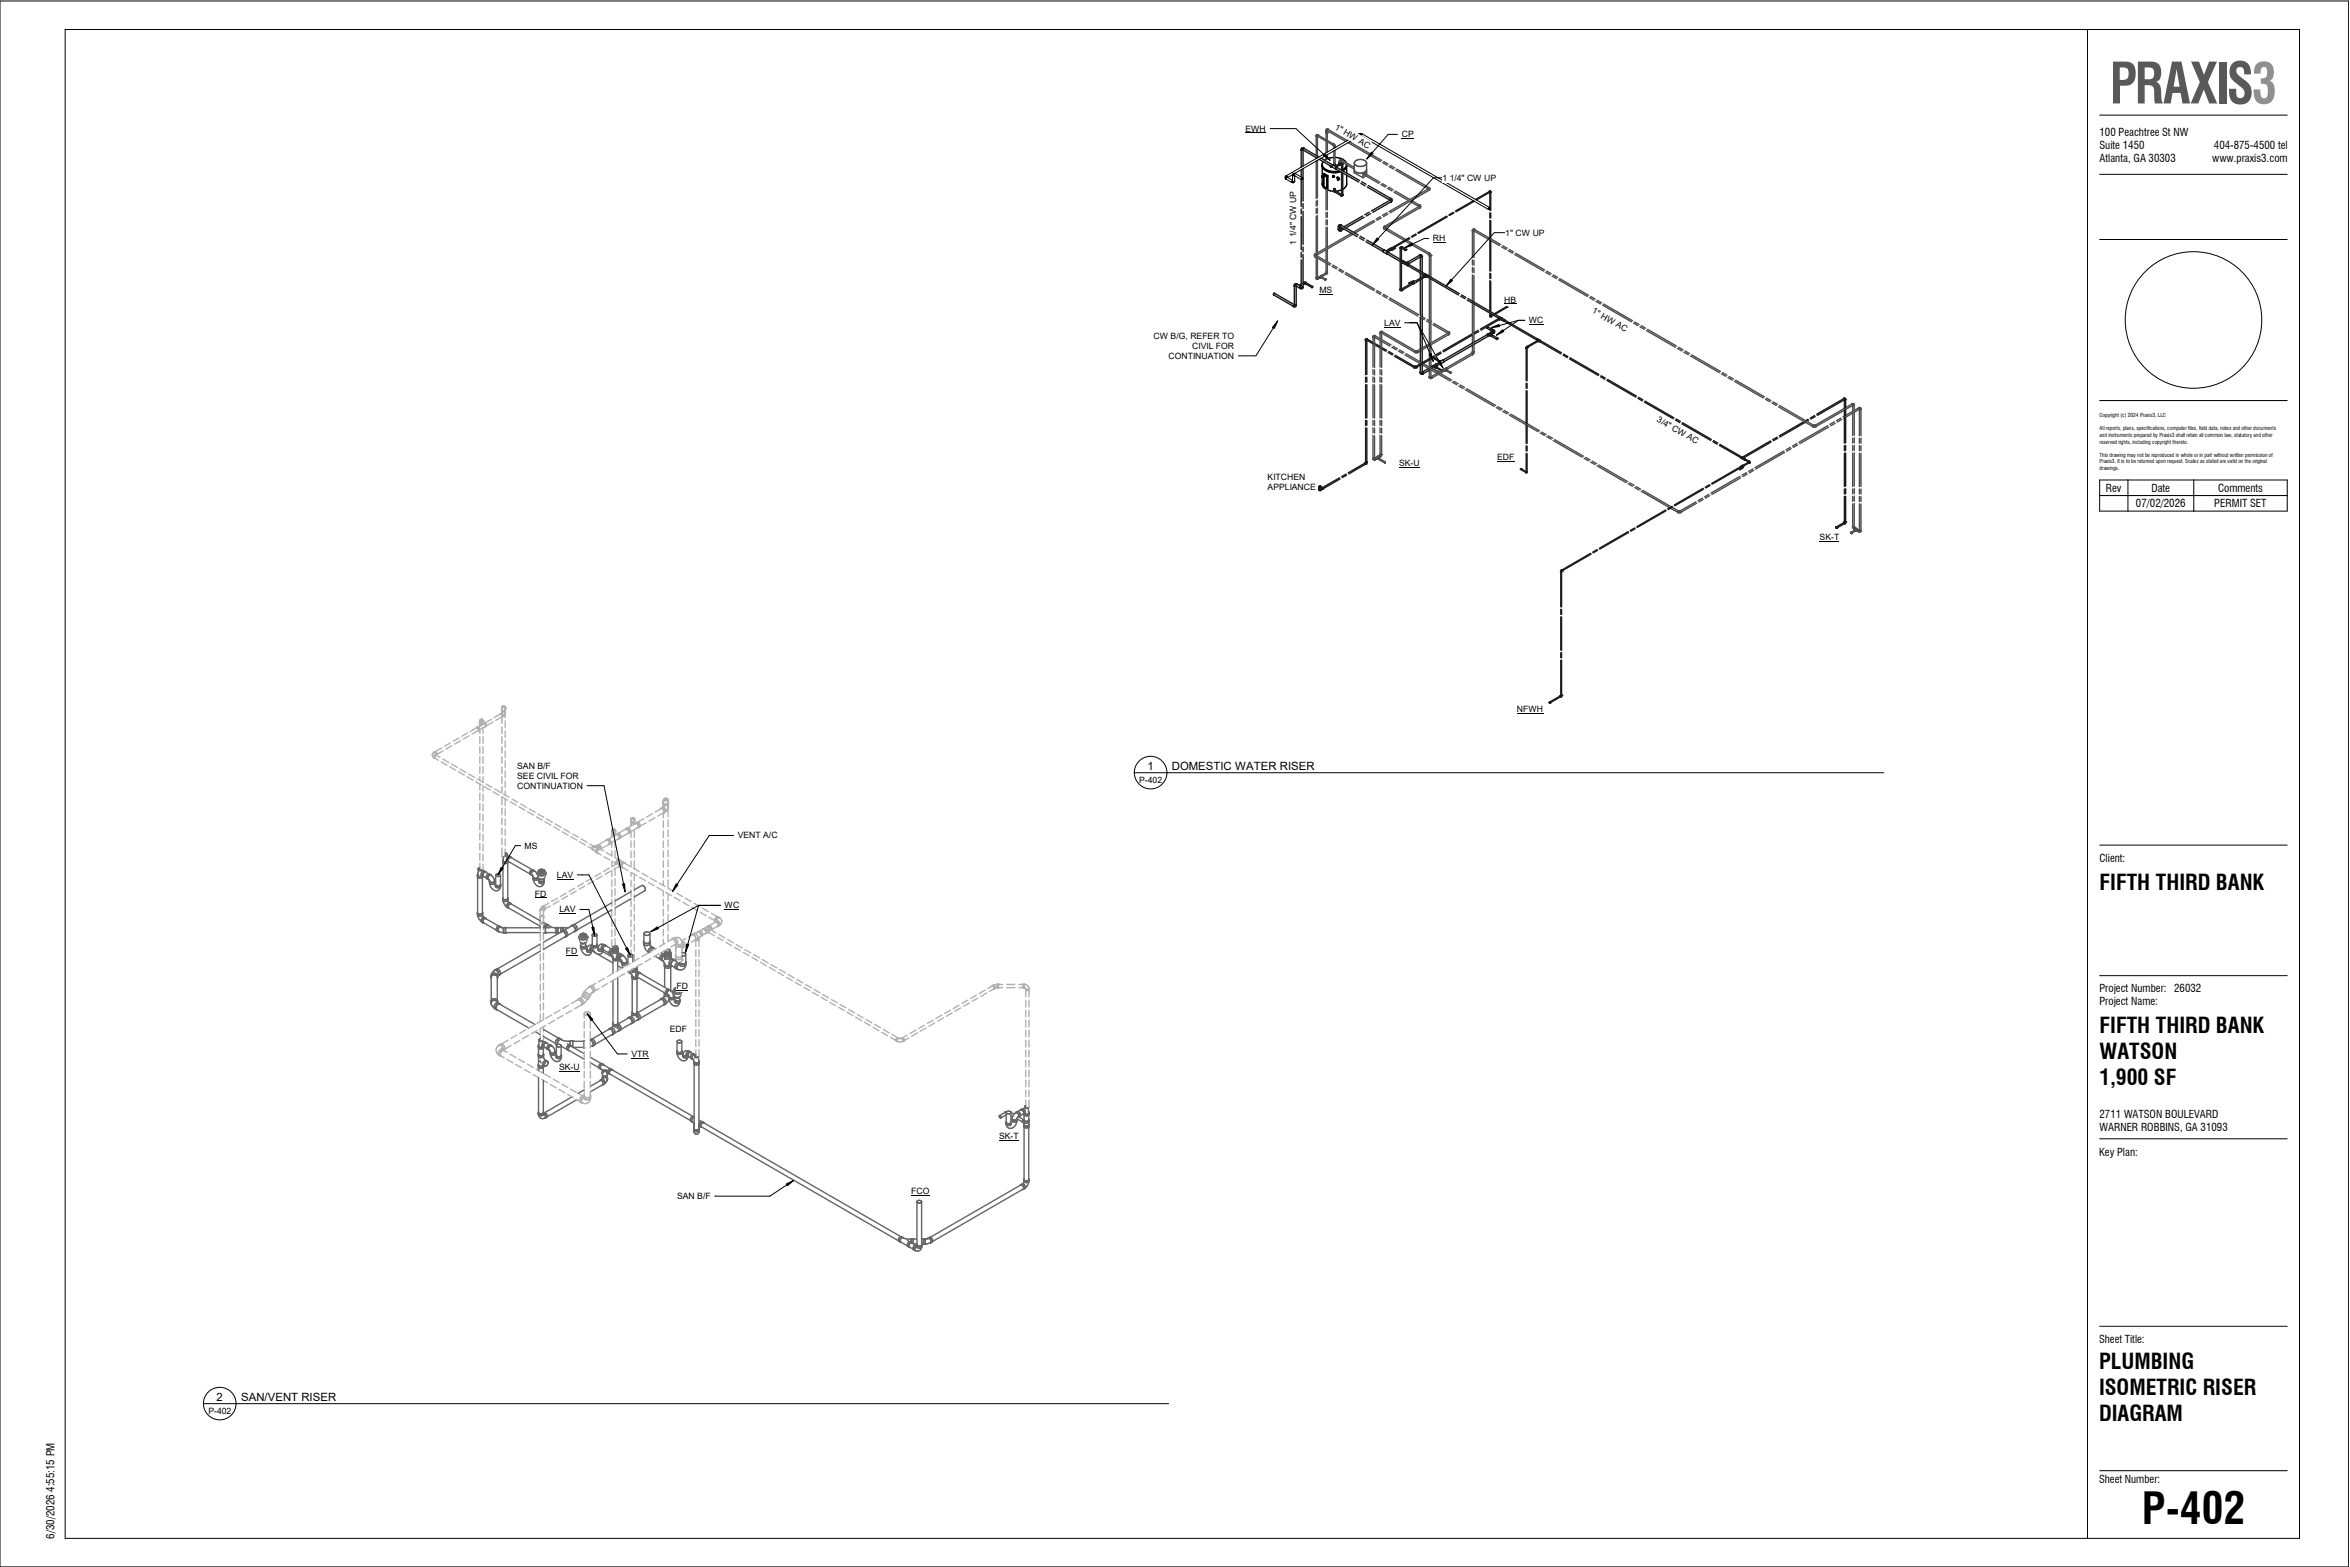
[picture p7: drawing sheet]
<svg xmlns="http://www.w3.org/2000/svg" width="914mm" height="610mm" viewBox="0 0 914 610" stroke-linecap="round" stroke-linejoin="round" font-family="sans-serif">
<defs><g id="words">
<text font-size="21.7" fill="#585858" x="820.9" y="40.3">PRAXIS3</text>
<text font-size="16.9" x="833.4" y="592.8">P-402</text>
<g font-size="8.5">
<text x="816.9" y="346.4">FIFTH THIRD BANK</text>
<text x="816.9" y="402">FIFTH THIRD BANK</text>
<text x="816.9" y="412.1">WATSON</text>
<text x="816.9" y="422.2">1,900 SF</text>
<text x="816.7" y="532.4">PLUMBING</text>
<text x="816.7" y="542.5">ISOMETRIC RISER</text>
<text x="816.7" y="552.7">DIAGRAM</text>
</g>
<g font-size="4.4">
<text x="446.5" y="299.4">1</text>
<text x="456" y="299.7">DOMESTIC WATER RISER</text>
<text x="84.3" y="544.8">2</text>
<text x="93.8" y="545.2">SAN/VENT RISER</text>
</g>
<g font-size="4.2">
<text x="816.9" y="52.7">100 Peachtree St NW</text>
<text x="816.9" y="57.8">Suite 1450</text>
<text x="861.4" y="57.8">404-875-4500 tel</text>
<text x="816.9" y="62.9">Atlanta, GA 30303</text>
<text x="860.7" y="62.9">www.praxis3.com</text>
<text x="819.4" y="191.3">Rev</text>
<text x="837.1" y="191.3">Date</text>
<text x="863" y="191.3">Comments</text>
<text x="831.1" y="197.3">07/02/2026</text>
<text x="861.6" y="197.3">PERMIT SET</text>
<text x="816.9" y="335.2">Client:</text>
<text x="816.9" y="386">Project Number: 26032</text>
<text x="816.9" y="391">Project Name:</text>
<text x="816.9" y="435.1">2711 WATSON BOULEVARD</text>
<text x="816.9" y="440.1">WARNER ROBBINS, GA 31093</text>
<text x="816.7" y="449.5">Key Plan:</text>
<text x="816.7" y="522.5">Sheet Title:</text>
<text x="816.7" y="576.9">Sheet Number:</text>
<text x="21.2" y="598.6" transform="rotate(-90 21.2 598.6)">6/30/2026 4:55:15 PM</text>
</g>
<g font-size="3.4">
<text x="484.6" y="51.2">EWH</text>
<text x="519.1" y="50.2" transform="rotate(30 519.1 50.2)">1&quot; HW AC</text>
<text x="545.4" y="53.4">CP</text>
<text x="561.3" y="70.3">1 1/4&quot; CW UP</text>
<text x="504.3" y="95.1" transform="rotate(-90 504.3 95.1)">1 1/4&quot; CW UP</text>
<text x="557.5" y="93.9">RH</text>
<text x="585.7" y="91.7">1&quot; CW UP</text>
<text x="513.4" y="114">MS</text>
<text x="585.3" y="117.7">HB</text>
<text x="594.9" y="125.8">WC</text>
<text x="619.3" y="121.5" transform="rotate(30 619.3 121.5)">1&quot; HW AC</text>
<text x="448.8" y="131.9">CW B/G, REFER TO</text>
<text x="538.6" y="126.7">LAV</text>
<text x="463.9" y="135.8">CIVIL FOR</text>
<text x="454.6" y="139.6">CONTINUATION</text>
<text x="644.4" y="163.8" transform="rotate(30 644.4 163.8)">3/4&quot; CW AC</text>
<text x="582.5" y="179.1">EDF</text>
<text x="544.4" y="181.3">SK-U</text>
<text x="493.2" y="186.7">KITCHEN</text>
<text x="493.2" y="190.5">APPLIANCE</text>
<text x="708" y="210.1">SK-T</text>
<text x="590.3" y="276.9">NFWH</text>
<text x="201.3" y="299.1">SAN B/F</text>
<text x="201.3" y="302.9">SEE CIVIL FOR</text>
<text x="443.3" y="304.5">P-402</text>
<text x="201.3" y="306.7">CONTINUATION</text>
<text x="287.1" y="326.2">VENT A/C</text>
<text x="204.1" y="330.1">MS</text>
<text x="216.7" y="341.5">LAV</text>
<text x="208.1" y="348.8">FD</text>
<text x="281.9" y="353.4">WC</text>
<text x="217.7" y="355">LAV</text>
<text x="220.2" y="371.2">FD</text>
<text x="263.2" y="384.9">FD</text>
<text x="260.6" y="401.6">EDF</text>
<text x="245.7" y="411.1">VTR</text>
<text x="217.6" y="416.4">SK-U</text>
<text x="388.7" y="443">SK-T</text>
<text x="263.4" y="466.5">SAN B/F</text>
<text x="354.5" y="464.4">FCO</text>
<text x="81.1" y="550">P-402</text>
</g>
<g font-size="2.1">
<text x="816.9" y="162.2">Copyright (c) 2024 Praxis3, LLC</text>
<text x="816.9" y="167.4">All reports, plans, specifications, computer files, field data, notes and other documents</text>
<text x="816.9" y="170">and instruments prepared by Praxis3 shall retain all common law, statutory and other</text>
<text x="816.9" y="172.6">reserved rights, including copyright thereto.</text>
<text x="816.9" y="177.7">This drawing may not be reproduced in whole or in part without written permission of</text>
<text x="816.9" y="180.3">Praxis3. It is to be returned upon request. Scales as stated are valid on the original</text>
<text x="816.9" y="182.8">drawings.</text>
</g>
</g></defs>
<g fill="none" stroke="#1a1a1a" stroke-width=".55">
<path d="M540.9 77.9l-7.3 4.2M541 77.8l.3 .7-7.1 4.1M541 77.8l-.1 .1M522.2 88.6l-.6 .4M522.9 89.1l-1 .5M530.2 84l-7.3 4.2M530.8 84.5l-7.1 4.1M532.8 82.6l-1.7 .9M533.3 83.1l-1.7 .9M531.9 131.9l-.2 .4 7.6 4.4M531.9 131.9h.1M531.9 131.9l7.6 4.4"/>
<path d="M540.1 137.1l1.7 1M540.4 136.7l1.6 1M542.6 138.6l7.6 4.4M542.9 138.2l7.6 4.4M717.6 155v.1M717.8 155.4l-.3-.4-10.6 6.2M717.8 155.4l-10.7 6.2M717.8 155.2v.1M717.8 155.4h.1M688.9 171.5l-10.6 6.2M689.2 171.9l-10.6 6.2M691.5 170.1l-1.7 .9"/>
<path d="M691.7 170.5l-1.7 1M703.5 163.1l-11.2 6.5M703.7 163.5l-11.2 6.5M706.1 161.7l-1.7 .9M706.3 162.1l-1.7 .9"/>
</g>
<circle cx="531.7" cy="132.2" r=".28" fill="#1a1a1a"/>
<path d="M531.7 132.2v.1" fill="none" stroke="#1a1a1a" stroke-width=".55"/>
<g fill="none" stroke="#4c4c4c" stroke-width=".55">
<path d="M548.5 77.7l-8 4.6M548.6 78.3l-7.7 4.5M555.8 73.5l-7.2 4.1M555.8 73.4l.3 .6-6.9 4M555.8 73.4v.1M555.9 73.5h.1M525.8 90.8l-14 8M526.5 91.1l-14.4 8.3M534.6 85.7l-8 4.6M534.9 86.2l-7.7 4.5M537.1 84.3l-1.7 1M537.5 84.8l-1.7 .9"/>
<path d="M538.6 89h.1M538.6 88.8v.1M538.8 88.6h-.1M539.6 82.8l-1.7 1M540 83.3l-1.7 .9M546.8 93.8l9.1 5.2M547.1 93.2l-8.2-4.7-.3 .2v.4l7.9 4.5M547.4 93.4l8.8 5.1M552.4 80.3l-13.6 7.8M552.4 80.3v.1M552.4 80.4l.1 .4-13.4 7.8"/>
</g>
<circle cx="555.8" cy="73.4" r=".28" fill="#4c4c4c"/>
<g fill="none" stroke="#4c4c4c" stroke-width=".55">
<path d="M555.7 73.3v.1M555.8 73.4h.1M555.9 73.4l.3 .6M556 73l-.2 .4M556 73h.1M556 73l.4 .5-.4 .5M556 73.6h.1M556.1 73h.1M517.8 102.7l-5.8-3.4-.3 .2v.4l5.8 3.3M518.3 103.6l1.7 1M518.6 103.1l1.7 1M520.9 105.1l1.6 1"/>
<path d="M521.2 104.6l1.6 1M523.4 106.6l11.2 6.4M523.7 106l11.2 6.5M535.4 113.5l1.7 1M535.7 113l1.7 1M538 115l1.7 1M538.3 114.5l1.7 .9M540.5 116.5l11.2 6.4M540.8 115.9l11.2 6.5M552.5 123.4l1.7 1M552.8 122.9l1.7 1M555.1 124.8l1.7 1"/>
<path d="M555.4 124.3l1.7 1M557.6 126.3l5.7 3.3M557.9 125.8l5.7 3.3"/>
</g>
<circle cx="512.1" cy="99.3" r=".28" fill="#4c4c4c"/>
<path d="M511.7 98.8l-.3 .6 .3 .5M511.7 99.9h.1M511.7 98.8h.1M511.8 98.8l.3 .6M511.9 99.3l-.1 .1M511.9 98.9h.1M512.1 99.3l-.4 .6M512.1 99.3h.1M512.1 99.3v.1M551.4 136.5l12-6.9 .3 .2v.3l-12 6.9" fill="none" stroke="#4c4c4c" stroke-width=".55"/>
<circle cx="563.4" cy="129.5" r=".28" fill="#4c4c4c"/>
<g fill="none" stroke="#4c4c4c" stroke-width=".55">
<path d="M541.2 134.2l-6.1-3.6-.3 .1v.4l6 3.5M541.6 135.1l1.7 1M542.1 134.7l1.6 1M544.2 136.6l1.6 .9M544.6 136.1l1.7 1M546.7 138l6 3.5M547.1 137.6l6.2 3.6M550.8 136.5l-13-7.5-.3 .3 13 7.7M563.6 129.2h-.1M563.8 130.1l-.1-.4-.4-.1 .3-.5 .5 .5-.5 .6M553.2 141.8l11.1 6.4M553.8 141.4l11.1 6.5"/>
<path d="M565.1 148.7l1.7 .9M565.7 148.3l1.7 1M567.6 150.2l1.7 .9M568.2 149.8l1.7 .9M570.1 151.6l11.3 6.5M570.7 151.3l11.3 6.4M582.2 158.5l1.7 1M582.8 158.2l1.7 1M585.3 159.7l1.7 1M723.3 158.6l-6.2 3.6M723.6 159.1l-6.2 3.6M535.2 178.2l-.4 .1"/>
<path d="M535.2 178.2h.1M535.3 178.2l.1 .4M535.3 178.3h.1M535.4 178.6l-.3 .2M535.4 178.6h.1M584.8 160l1.6 1M587.2 161.5l11.3 6.4M587.8 161.1l11.3 6.5M599.3 168.4l1.7 1M599.9 168.1l1.7 1M601.9 169.9l1.6 1M602.4 169.5l1.7 1"/>
<path d="M604.4 171.4l11.2 6.4M604.9 171l11.3 6.5M616.4 178.3l1.7 1M617 178l1.7 .9M619 179.8l1.6 .9M619.5 179.4l1.7 1M694.1 175.5l-11.2 6.4M694.4 176l-11.2 6.5M696.6 174l-1.7 1M696.9 174.5l-1.7 1M699.2 172.6l-1.7 .9M699.5 173.1l-1.7 .9"/>
<path d="M711.2 165.6l-11.2 6.5M711.5 166.1l-11.2 6.5M713.7 164.1l-1.7 1M714 164.7l-1.7 1M716.3 162.7l-1.7 1M716.6 163.2l-1.7 1M621.5 181.2l11.2 6.5M622.1 180.9l11.2 6.5M633.5 188.2l1.7 .9M634.1 187.8l1.7 1M636.1 189.7l1.7 .9M636.7 189.3l1.6 1"/>
<path d="M638.6 191.1l11.1 6.4M639.2 190.8l11.1 6.4M650 197.7l2.8 1.6M650.6 197.4l2.5 1.4M659.9 195.2l-6.2 3.6M660.2 195.7l-6.2 3.6M662.4 193.8l-1.7 .9M662.7 194.3l-1.7 .9M664.9 192.3l-1.6 1M665.2 192.8l-1.6 1M677 185.3l-11.2 6.5M677.3 185.9l-11.2 6.5"/>
<path d="M679.5 183.9l-1.7 1M679.8 184.4l-1.7 1M682.1 182.5l-1.7 .9M682.4 183l-1.7 .9"/>
</g>
<circle cx="723.6" cy="159.1" r=".28" fill="#4c4c4c"/>
<g fill="none" stroke="#4c4c4c" stroke-width=".55">
<path d="M556.2 99.5v8M556.8 99.5v8.4M572.9 89.8v10.3M573.1 89.9h.1M573.3 89.9h.1M573.4 89.8h.1M573.4 89.8l10 5.7M573.5 89.3l-.1 .4M573.5 89.3l-.1 .5M573.5 89.8v10.5M573.5 89.8v.1M573.6 89.2l-.1 .1"/>
<path d="M573.6 89.3h.1M573.7 89.2h-.1M573.7 89.2h.1M573.7 89.2l.1 .1M573.7 89.2v.1M573.7 89.3l10.2 5.8M573.7 89.2a.53 .53 0 0 0-.6 0 .53 .53 0 0 0-.1 .7h.5M573.8 89.3h.1M584.3 96.1l1.7 .9M584.8 95.6l1.6 1M586.8 97.5l1.7 1M587.3 97.1l1.6 .9"/>
<path d="M589.4 99l11.2 6.5M589.8 98.6l11.2 6.4M556.2 108.2v16.6M556.8 108.5v16.6M572.9 101.1v1.9M572.9 104v2M572.9 106.9v10.3M572.9 117.9v11.9M573.5 101.3v1.9M573.5 104.2v1.9M573.5 107.1v10.4M573.5 118.2v11.3"/>
<path d="M601.4 105.9l1.7 1M601.9 105.5l1.6 1M603.9 107.4l1.7 1M604.4 106.9l1.6 1M606.5 108.8l11.2 6.5M606.9 108.4l11.2 6.5M618.5 115.8l1.7 1M619 115.4l1.6 .9M621 117.3l1.7 .9M621.5 116.8l1.7 1M623.6 118.7l11.2 6.5M624 118.3l11.2 6.5"/>
<path d="M556.2 125.5v8.3M556.2 134.5v5M556.8 125.9v7.5M556.8 134.1v5M556.8 139.7v3.5M572.6 137.4h.1M572.7 137.3l.2 .1M572.9 136.9l.2 .3M572.9 137l-.3 .4M572.9 130.3v6.7M572.9 136.9h.1M572.9 137.4l.1 .1"/>
<path d="M572.9 138h.1M573 137.2h.1M573 137.5l.1 .4M573.1 137.2h.3M573.1 137.9l-.1 .1M573.4 137.1v.1M573.5 137.2h-.1M573.5 130l.1 7.1M573.5 137v.2M573.5 136.9h.1M573.6 137l-.6 1M635.6 125.7l1.7 1"/>
<path d="M636.1 125.3l1.7 .9M638.1 127.1l1.7 1M638.6 126.7l1.7 1M640.7 128.6l11.2 6.5M641.1 128.1l11.2 6.5M652.7 135.6l1.7 .9M653.2 135.1l1.7 1M655.2 137l1.7 1M655.7 136.6l1.7 .9M657.8 138.5l11.2 6.4M658.2 138l11.3 6.5M556.2 143.5v3.2l.2 .2 .4-.2v-2.8"/>
<path d="M556.2 140v2.8M559.1 145.2l-2.3 1.4M559.7 145.6l-2.6 1.5M669.8 145.4l1.7 1M670.3 145l1.7 1M672.4 146.9l1.6 1M672.8 146.5l1.7 .9M674.9 148.3l11.2 6.5M675.3 147.9l11.3 6.5M686.9 155.3l1.7 1M687.4 154.9l1.7 1M689.5 156.8l1.6 .9"/>
<path d="M689.9 156.3l1.7 1M692 158.2l10 5.8M692.4 157.8l10.2 5.9M720.7 157.1l-14.4 8.3M720.7 157.1h.1M720.8 157.1l.1 .1M720.9 157.2h.1M720.9 157.2l.1 .4-14.4 8.3M723.3 158.6h.1M723.4 158.6l.2 .5M723.6 158.9v.1M702.4 164.3l3 1.6"/>
<path d="M703.1 163.9l2.6 1.5M705.4 165.9l1.1 .2M705.6 165.4h.7M705.6 165.4l-.2 .5M706.2 165.4l-.1 .1M706.3 165.4l.3 .5M706.5 166v.1M706.6 165.9l-.1 .2M723 206.2l-.2 .3 .4 .3M723.5 206.3l-.4-.2-.2 .2"/>
</g>
<circle cx="556.8" cy="146.7" r=".28" fill="#4c4c4c"/>
<path d="M556.1 146.7l.3 .5 .7-.2M556.1 146.6v.1M556.2 146.6h-.1M556.8 146.6h.1M556.8 146.6l-.2 .3-.5-.2M556.9 146.6l.2 .4M557 147.2h.1M557.1 146.9h.1" fill="none" stroke="#4c4c4c" stroke-width=".55"/>
<circle cx="556.8" cy="99.4" r=".28" fill="#4c4c4c"/>
<path d="M555.9 98.7l.2-.2a.71 .71 0 0 1 .5 1.1l-.5-.1z" fill="none" stroke="#4c4c4c" stroke-width=".55"/>
<circle cx="539" cy="88.5" r=".28" fill="#4c4c4c"/>
<g fill="none" stroke="#4c4c4c" stroke-width=".55">
<path d="M512.1 53v7.5M512.6 53v7.7M516 51.7v2.7M516 54.9v4.5M516.5 51.7v3M516.5 55.2v4M519 56.9v.8M519 58.7v4.9l.5-.1M519.5 56.9v.5M519.5 58.5l-.1 5.1M524.3 54.7l-7.6-4.4-.3 .2v.3l7.3 4.2M524.5 55.5l12.7 7.3"/>
<path d="M525.1 55.2l12.5 7.2M512.1 61.3v.4M512.1 62.7v14.6M512.1 78.2v2M512.6 62.4v14.6M512.6 78v1.9M516 60.5v1.5M516 73.7v8M516.5 60.2v1.6M516.5 73.9v7.7M538 63.3l1.7 1M538.4 62.9l1.7 .9"/>
<path d="M540.5 64.8l1.7 .9M541 64.3l1.7 1M543.1 66.2l12.6 7.3M543.5 65.8l12.5 7.2M512.1 81.2v1.9M512.1 84.1v14.6M512.1 99.4h.1M512.6 80.9v1.9M512.6 83.8v14.6M512.6 99.1v.6M516 82.6v2M516 85.6v1.9"/>
<path d="M516 88.4v8M516 97.2v4.4M516.5 82.6v1.9M516.5 85.5v2M516.5 88.4v7.8M516.5 96.9v5M538.6 89.1h.1M538.8 88.5l-.2 .6M538.8 88.1h.1M538.9 88.5h-.1M538.9 88.5h.1M539 88.5h.1"/>
<path d="M539 88.6l-.3-.5-.3 .2 .2 .8M539 88.4v.2M512.1 100.1v8.1M512.6 100.3v7.9M516 102.3v3.7h.5M516.1 106.6l-.3-.4-1.6 1M516.1 106.6l-1.7 1M516.1 106.6h.1M516.5 102.6l-.1 3.4"/>
</g>
<g fill="none" stroke="#000" stroke-width=".55">
<path d="M514.5 68.8v3.2a4.5 4.5 0 0 0 4.5 2.4M514.5 64.7a5.6 5.6 0 0 0 7.1 2.1M514.5 64.3a5.5 5.5 0 0 0 6.6 2.2M514.5 69h.1M514.8 68.9l-.2 .1M514.8 68.5h-.4l.1 .4M514.8 68.5v.4M514.8 68.6v.1M514.8 68.9h.1M514.9 62.9l-.4 .8 .1 5.3M515 67.6l1.7 .8M515 67.6l1.5 .9"/>
<path d="M515 67.6v5.2l1.5 .8M515.1 68.2l1.2 .6M515.1 68.2l1.1 .6M515.1 68.2v4.3l1.1 .7M516.2 68.8v4.4M516.3 68.8h-.1M516.3 68.8l-.1 4.4M516.5 68.5v5.1M516.7 68.4l-.2 .1M516.7 68.4l-.2 5.2M517.7 64.5v.3M517.7 64.8h.1"/>
<path d="M517.7 64.8h.4M518.1 64.8h.1M518.6 68.8l.3 .1M518.6 68.7v.1M518.6 68.4l.4-.1v.5M518.6 68.4v.3M518.6 68.4h.1M518.6 68.8l.1 .1M518.8 68.6h.1M518.8 68.3h.1M518.9 68.9h-.1M518.9 68.6l.1 .2"/>
<path d="M518.9 68.6l-.3 .1M518.9 68.8v.1M519 68.8h-.1M519 63.6v.4l.3 .1M519 73.7l.1-.3 .3 .3M519 61.3l-2.3 .3-1.3 .8M519 64.1h.1M519.3 64.1h.1M519.4 63.6v.5M519.5 61.3h.3a4.3 4.3 0 0 1 4 2M519.7 74.4h.1M520.4 69.6l.1 .3"/>
<path d="M520.7 69.6l-.2 .1M520.7 69.9h.1M520.9 69.6h.1M520.9 69.6h-.3v.3M520.9 69.8l-.4 .1M520.9 69.6l-.5-.6 .2 .8M520.9 69.6l-.1 .3M522 73.8l-2.2 .6M522.5 66l.1-.1a2.29 2.29 0 0 0 1.4-1.8v.3a2.5 2.5 0 0 1-1.5 2M524 71.3v.3M524 64.1v3.2M524 68.2v3.4"/>
<path d="M524 71.6a2.39 2.39 0 0 1-1.5 2"/>
</g>
<g fill="#000">
<circle cx="514.4" cy="68.6" r=".28"/>
<circle cx="514.5" cy="68.5" r=".28"/>
<circle cx="514.5" cy="68.9" r=".28"/>
<circle cx="514.6" cy="68.9" r=".28"/>
<circle cx="514.7" cy="68.5" r=".28"/>
<circle cx="514.8" cy="68.9" r=".28"/>
<circle cx="518.6" cy="68.7" r=".28"/>
<circle cx="518.6" cy="68.4" r=".28"/>
<circle cx="519" cy="68.8" r=".28"/>
<circle cx="520.3" cy="69.2" r=".28"/>
<circle cx="520.4" cy="69.9" r=".28"/>
<circle cx="520.5" cy="69.9" r=".28"/>
<circle cx="520.5" cy="69.8" r=".28"/>
<circle cx="520.6" cy="69" r=".28"/>
<circle cx="520.7" cy="69.9" r=".28"/>
<circle cx="520.9" cy="69.6" r=".28"/>
</g>
<circle cx="512.5" cy="53" r=".28" fill="#4c4c4c"/>
<path d="M512.2 108.3h.3" fill="none" stroke="#4c4c4c" stroke-width=".55"/>
<circle cx="512.1" cy="108.2" r=".28" fill="#4c4c4c"/>
<path d="M512.1 108.2h.1M512.2 108.2v.1M512.6 108.2l-.1 .1" fill="none" stroke="#4c4c4c" stroke-width=".55"/>
<circle cx="512.6" cy="108.2" r=".28" fill="#4c4c4c"/>
<path d="M512.1 108.2l.2 .4" fill="none" stroke="#4c4c4c" stroke-width=".55"/>
<circle cx="512.7" cy="108.2" r=".28" fill="#4c4c4c"/>
<g fill="none" stroke="#4c4c4c" stroke-width=".55">
<path d="M512.1 108.1l.5 .2M512.1 108.1h.1M512.2 108.3l.1 .1M512.6 108.1h.1M512.7 108.2v.1M512.7 108.1l.1 .2M512.7 108.2l.2 .2M512.7 108.3l-.3 .1M512.7 108.1h.1M512.8 108.6h-.5M512.8 108.6h-.1M512.8 108.6h.1"/>
<path d="M512.9 108.5l-.1 .1M512.9 108.4v.1M515.7 106.2l.4 .2M515.7 106.2v.1M515.9 106l-.1 .2M515.9 106h.6M516 106.7h.1M516 105.8l-.1 .2M516.1 106.4l.1 .1M516.2 106.5l-.2 .2M516.5 105.9l-.4 .8M516.5 105.8v.1"/>
<path d="M537 129.6v2.2M537 132.5v2.3M537 135.3v7.5M537.6 129.6v2.5M537.6 132.8v2.4M537.6 135.7v7.3M537 143.8v1.9M537 146.6v2M537 149.6v12.9M537.6 143.9v2M537.6 146.9v1.9M537.6 149.7v13"/>
<path d="M536.8 177.1h.1M536.8 177l-.1 .2M536.9 177.1l.3 .5M537 176.9l-.2 .1M537 177.1v.1M537 163.5v1.9M537 166.4v2M537 169.3v7.6M537 176.9h.2M537 176.7l.1 .3M537 176.9h.1M537.1 177h.4"/>
<path d="M537.2 177.7h-.2M537.2 177.4v.1M537.2 177.6v.1M537.3 176.9v.1M537.4 176.9l-.1 .1M537.5 176.9h.1M537.5 176.9v.1M537.6 163.7v1.9M537.6 166.6v1.9M537.6 169.5v7.4M537.6 176.7h.1M537.6 176.8v.1"/>
<path d="M537.6 176.7l.1 .1M537.6 176.9h-.1M537.7 176.8l-.5 .9M537.7 176.8h-.1"/>
</g>
<circle cx="537.5" cy="129.6" r=".28" fill="#4c4c4c"/>
<g fill="none" stroke="#4c4c4c" stroke-width=".55">
<path d="M534.2 131.2v2M534.2 133.7v9.1M534.8 131.2v2.4M534.8 134.1v8.9M537 129.5l.2 .2M537 129.5h.1M537.1 129.6v.1M537.5 129.3h.1M537.5 129.6v.1M537.8 128.9h-.5l-.3 .6M537.8 128.9l.1 .2M537.8 129l-.4 .4 .2 .2-.4 .1"/>
<path d="M550.5 137.1h.1M550.6 137.1l1 .1M550.8 136.5h.1M550.8 136.5l-.3 .6M550.9 136.5a.53 .53 0 0 1 .6 .1 .53 .53 0 0 1 .2 .5M551.5 136.6h.1M551.6 137.1v.1M534.2 143.8v1.9M534.2 146.6v2M534.2 149.6v12.9M534.8 143.9v2M534.8 146.9v1.9"/>
<path d="M534.8 149.7v13M534.2 163.5v1.9M534.2 166.4v2M534.2 169.3v9.2h.4M534.3 178.5h.1M534.8 178.5h-.1M534.8 163.7v1.9M534.8 166.6v1.9M534.8 169.5v9h-.2M534.8 178.4h.1"/>
</g>
<circle cx="534.9" cy="178.4" r=".28" fill="#4c4c4c"/>
<path d="M534.2 178.4l.3 .5h.5M534.2 178.4h.1M534.2 178.4v.1M534.2 178.5h.1M534.2 178.3h.1M534.2 178.3v.1M534.8 178.3l.3 .6M534.9 178.3l.1 .1M534.9 178.3l-.6 .2M535 178.9h.1" fill="none" stroke="#4c4c4c" stroke-width=".55"/>
<circle cx="534.7" cy="131.2" r=".28" fill="#4c4c4c"/>
<g fill="none" stroke="#4c4c4c" stroke-width=".55">
<path d="M534.2 131.1v.1M534.2 131.1h.1M534.2 131.2h.1M534.3 131.2h.5M534.7 131.1l.1 .1M534.7 130.9v.1M534.7 131.1h.1M534.7 131v.1M534.8 131.2h.1M535.1 130.6l-.4 .3M535.1 130.7l-.6-.1-.3 .5M723.5 159.2v10.3"/>
<path d="M724.1 159.2v10.3M723.5 170.5v1.9M723.5 173.4v1.9M723.5 176.3v13M724.1 170.5v1.9M724.1 173.4v1.9M724.1 176.3v13M652.8 199.3l.3-.5h.6l.3 .6M652.8 199.3l.1 .1M652.8 199.4h.1M652.8 199.1v.1M652.8 199.3v.1"/>
<path d="M652.9 199.4h1.1M653.6 198.8h-.1M653.8 198.8v.1M654 199.4h.1M723.5 190.2v2M723.5 193.2v1.9M723.5 196l.1 10.5M724.1 190.2v2M724.1 193.2v1.9M724.1 196v10.4l-.5 .1M723.6 206.5h.1M723.9 206.5h.1"/>
</g>
<circle cx="723.6" cy="159.2" r=".28" fill="#4c4c4c"/>
<g fill="none" stroke="#4c4c4c" stroke-width=".55">
<path d="M720.7 157.1h.5l.3 .4v2.2M720.7 157.1l-.1 .1M720.8 157.1l.3 .3-.2 .3M720.9 157.7v2.3M720.9 157.7l.5 .1M720.9 157.2l.1 .1M721.4 157.7v.1M721.5 157.6l-.1 .1M723.3 158.6l.8 .2v.5M723.4 158.6l-.2 .1M723.4 158.6l.2 .6M723.4 158.6l.1 .1"/>
<path d="M723.5 159.2l.5 .1M723.5 159.2l.1 .1M723.6 159.2h.1M724 159.3h.1M720.9 160.7v8.8M720.9 170.5v1.9M720.9 173.4v1.9M720.9 176.3v13M721.5 160.4v8.9M721.5 170.3v2M721.5 173.2v2M721.5 176.1v13"/>
<path d="M720.9 190.2v2M720.9 193.1v2M720.9 196v8.9l.2 .2M721.5 190.1v1.9M721.5 193v1.9M721.5 195.9v9M720.9 204.9l.5 .9M720.9 204.9v.1M720.9 204.8v.1M721.4 205.8h.1M721.4 205l-.1 .1M721.5 204.9l-.6 .1"/>
<path d="M721.5 204.8h.1M721.5 204.9l.3 .3M721.5 204.9v.1M721.7 205.2l-.3 .6M721.8 205.2v.1"/>
</g>
<circle cx="723.5" cy="206.4" r=".28" fill="#4c4c4c"/>
<path d="M723.3 206.9h.1M723.3 206.4v.5M723.4 206.3l-.2 .2M723.5 206.3l.5 .2M723.5 206.3h.1M724.1 206.5h-.1M724.1 206.3h.1M724.2 206.4l-.3 .5h-.6M724.2 206.3v.1M724.2 206.4l-.1 .1" fill="none" stroke="#4c4c4c" stroke-width=".55"/>
<path d="M521.1 63.9l-1.1 .5M521.1 63.9l.1 .1M521.1 63.9h.1M521.2 64v.1M521.2 64.1l-1 .7M522 63.8v2.4M522 67v8.8l.4 .1M522.4 75.9h.1M522.5 63.8v2.7M522.5 67.3l-.1 8.6" fill="none" stroke="#1a1a1a" stroke-width=".55"/>
<circle cx="522.1" cy="63.8" r=".28" fill="#1a1a1a"/>
<path d="M521.8 63.2h.5" fill="none" stroke="#1a1a1a" stroke-width=".55"/>
<circle cx="522.1" cy="63.8" r=".28" fill="#1a1a1a"/>
<g fill="none" stroke="#1a1a1a" stroke-width=".55">
<path d="M521.8 63.2h.1M521.9 63.2l.2 .1M522.1 63.8h.1M522.1 63.3v.5M522.1 63.4h.1M522.3 63.2l.3 .5M522.5 63.7v.1M522.6 63.7l-.5 .1M522.6 63.6v.1M552.5 99.3l-4.8 2.7M552.5 99.3h.1M552.5 99.3l.3 .6-4.7 2.7"/>
<path d="M552.7 100v5.5M552.7 106.2v2M552.7 108.8v14M553.4 100v5.9M553.4 106.6v1.2M553.4 108.4v14.8M552.7 123.5v12.3M552.7 136.5v4.3M553.4 123.9v11.5M553.4 136.1v5M580.9 128.9l-.7 .4M580.9 128.9l.3 .6-.6 .4"/>
<path d="M581 129h.1M552.7 141.5h.1M553.4 141.9v3l-.3 .2-.4-.2v-2.8"/>
</g>
<circle cx="552.8" cy="100" r=".28" fill="#1a1a1a"/>
<path d="M552.3 99.3l-.1 .1M552.3 99.2a.65 .65 0 0 1 .9 0 .65 .65 0 0 1 .1 .9h-.6l.1-.5zM552.3 99.2v.1M552.6 144.9l.4 .6" fill="none" stroke="#1a1a1a" stroke-width=".55"/>
<circle cx="553.5" cy="144.9" r=".28" fill="#1a1a1a"/>
<g fill="none" stroke="#1a1a1a" stroke-width=".55">
<path d="M531.4 132.4v13.4M531.8 132.3v13.5M531.4 146.7v2M531.4 149.6v13M531.8 146.7v2M531.8 149.6v13M552.6 144.8l.3 .3 .5-.1v-.3l.3 .3v.5h-.7M552.7 144.7l-.1 .1M717.7 155.5v3.3M717.7 159.6v2.3M718.1 155.5v3.1M718.1 159.3v2.3"/>
<path d="M531.4 163.6v1.9M531.4 166.5v13.4h.4M531.4 180h.1M531.4 179.9v.1M531.8 179.9l-.1 .1M531.8 163.6v1.9M531.8 166.5v13.4M717.7 162.6v9.8M717.7 173.4v1.9M717.7 176.3v13M718.1 162.3v10M718.1 173.3v1.9"/>
<path d="M718.1 176.2v12.9M717.7 190.2v2M717.7 193.2v9.8M718.1 190.1v2M718.1 193v10"/>
</g>
<circle cx="717.8" cy="155.5" r=".28" fill="#1a1a1a"/>
<path d="M717.7 203.1h.4M717.8 203.1v.1M718 203.1v.1" fill="none" stroke="#1a1a1a" stroke-width=".55"/>
<circle cx="717.7" cy="203" r=".28" fill="#1a1a1a"/>
<path d="M717.7 203v.1M717.7 203.1h.1M718.1 203v.1" fill="none" stroke="#1a1a1a" stroke-width=".55"/>
<g fill="#1a1a1a">
<circle cx="718.1" cy="203" r=".28"/>
<circle cx="717.8" cy="155.5" r=".28"/>
</g>
<g fill="none" stroke="#1a1a1a" stroke-width=".55">
<path d="M546.7 102.1l-.3 .5 1.2 .7M546.7 102.1h.1M546.8 102v.1M546.8 102l-.1 .1M546.8 102.1l.4 .1M547.4 102.5h.3M547.5 102.5h.1M547.6 102l-.5 .2M547.7 102.5l.3 .2M547.7 102.8v.5M547.7 103.3h.1M547.8 102.7l-.1 .1"/>
<path d="M548 102.7l-.3 .1M548 102.7h.1M548 102.7v.1M717.5 155l.5-.1 .2 .5M717.5 155l-.1 .1M717.5 154.9v.1M717.5 154.9l.3 .6M717.6 155h.1M717.6 155.5h.1M717.7 155.5h.4M717.7 155.5h.1M717.8 155.5v.1"/>
<path d="M717.8 155.5h.1M718.2 155.5l-.2 .1M718.2 155.3v.2M718.2 155.4h.1"/>
</g>
<circle cx="547.7" cy="102.5" r=".28" fill="#1a1a1a"/>
<path d="M547 102.3l.4 .2" fill="none" stroke="#1a1a1a" stroke-width=".55"/>
<circle cx="547.1" cy="102.2" r=".28" fill="#1a1a1a"/>
<g fill="none" stroke="#1a1a1a" stroke-width=".55">
<path d="M547 102.3l.4 .2M547.1 102.2v.1M547.6 102l.4 .2v.5M583.1 123.9v.1M583.2 123.9l-.2-.4 .4-.3 1.1 .6-.4 .5M583.3 124.4h.1M583.4 123.7h.1M583.4 124.2v.2M583.5 123.7l-.4 .2M583.5 123.7h.1M583.6 123.7l.2 .3M583.7 124.2l.5 .1"/>
<path d="M583.7 124.2l-.3 .2M583.7 123.8l.1 .3M583.8 124.1l-.1 .1M584.1 124.3h.1M584.4 123.9h-.1"/>
</g>
<circle cx="583.1" cy="123.9" r=".28" fill="#1a1a1a"/>
<path d="M583.1 123.9l.3 .3M585 124.7l13.1 7.6M585 124.7h.1M585.3 124.4l13 7.5" fill="none" stroke="#1a1a1a" stroke-width=".55"/>
<circle cx="585" cy="124.8" r=".28" fill="#1a1a1a"/>
<path d="M584.2 124.4l.9 .4M584.5 123.8l.8 .5M585 124.5h.1M585.3 124.4l-.3 .3" fill="none" stroke="#1a1a1a" stroke-width=".55"/>
<circle cx="585" cy="124.8" r=".28" fill="#1a1a1a"/>
<path d="M584.2 124.3v.1M585.3 124.3l-.3 .5" fill="none" stroke="#1a1a1a" stroke-width=".55"/>
<circle cx="585.3" cy="124.3" r=".28" fill="#1a1a1a"/>
<path d="M521.1 63.3v.4M521.2 63.7l-.3 .1M521.8 63.3v.4M522.1 63.8l-.9 .5M584.5 123.8l-.4 .5M585.3 124.3v.1" fill="none" stroke="#1a1a1a" stroke-width=".55"/>
<g fill="none" stroke="#4c4c4c" stroke-width=".55">
<path d="M521.2 62.9l.1 .6M521.7 63.4l-.1 .1M521.8 62.9v.5h-.5M521.8 63.3v.1M527 63.4l-.1 3.8 3.4 1.9M527 63.4a2.75 2.75 0 0 1 4.7 0M527 63.4a2.79 2.79 0 0 0 4.7 0M527 65.4v.1M527 65.9a2.21 2.21 0 0 0 3.1 1.4M530.1 67.3l.2 .1M530.3 67.4v1.7M530.9 67.7h.1"/>
<path d="M531 67.6l6 3.3M531 67.6l-.1 .5 5.6 3.2M531 67l-.9 .3M531 67l-.7 .4M531.1 67.6h-.1M531.5 68.5l-1.2 .6M531.6 66.4l-.6 .6M531.6 66.4l.2 .1M531.7 65.9v.1M531.7 63.4v2.6M531.7 66l-.1 .4M531.8 66.5l-.8 .5"/>
<path d="M531.8 66.5v1.4M537.3 71.8l1.7 1M537.8 71.4l1.7 1M539.9 73.3l1.7 1M540.3 72.9l1.7 .9M542.4 74.7l5.6 3.3M542.9 74.3l5.7 3.3M548.6 78.3l3.5 2M548.7 77.7l3.7 2.1M552.3 79.9l-.1 .1M552.4 79.8l-.3 .5M552.4 79.8h.1"/>
<path d="M552.5 79.8h.1M552.6 79.8l.2 .5-.2 .5M552.2 80.3h.2M552.2 80.3h-.1M552.2 80.2v.1M552.2 80.2l.1 .1M552.4 80.3v.1M552.4 80.9h.1M552.4 80.4l.2 .4M552.6 80.8l-.1 .1"/>
</g>
<circle cx="520.9" cy="63.9" r=".28" fill="#1a1a1a"/>
<path d="M520.9 63.8v.1M520.9 63.8h.1M520.9 63.8h.2M521 63.8h.1M521.1 63.8l.2 .3M521.1 64.3h.1M521.2 63.9v.1M521.3 64.1v.2M521.3 64.3h-.1M521.8 63.3h.1M521.8 63.7v.1M521.9 63.3l.2 .5" fill="none" stroke="#1a1a1a" stroke-width=".55"/>
<circle cx="521.8" cy="63.7" r=".28" fill="#1a1a1a"/>
<path d="M521.1 63.7l.4 .2M521.1 63.7h.1M521.3 63.8h.1M521.8 63.7h.1" fill="none" stroke="#1a1a1a" stroke-width=".55"/>
<circle cx="521.2" cy="63.7" r=".28" fill="#1a1a1a"/>
<path d="M521.2 63.7h.1M521.2 63.2l.1 .3 .5-.1M521.7 63.9h.1M521.8 63.2l.3 .5M521.8 63.9h.1M521.8 63.2v.2M521.8 63.8l-.3 .2M521.9 63.3h.1M598.2 132.5l-4 2.3M598.2 132.5h.1M598.4 132.8l-4 2.3" fill="none" stroke="#1a1a1a" stroke-width=".55"/>
<circle cx="598.2" cy="132.5" r=".28" fill="#1a1a1a"/>
<path d="M598.4 132.6v.1M598.4 132.7h.1" fill="none" stroke="#1a1a1a" stroke-width=".55"/>
<circle cx="598.4" cy="132.6" r=".28" fill="#1a1a1a"/>
<path d="M598.3 132.5l.1 .1M598.3 132.5v.1" fill="none" stroke="#1a1a1a" stroke-width=".55"/>
<circle cx="598.4" cy="132.8" r=".28" fill="#1a1a1a"/>
<path d="M598.2 132.4v.1M598.4 132.7v.1M598.6 132.7l.4 .2" fill="none" stroke="#1a1a1a" stroke-width=".55"/>
<circle cx="598.3" cy="132.5" r=".28" fill="#1a1a1a"/>
<path d="M598.2 132.4l.1-.5 1 .5M598.2 132.1l-.1 .1M598.5 132.3l-.3 .2M598.5 132.3h.1M598.6 132.3l.1 .4-.3 .1M598.6 132.4l.1 .1M599 132.9h.1M599 132.6v.1M599 132.8v.1M599.3 132.4l-.3 .4M599.3 132.4l.1 .1" fill="none" stroke="#1a1a1a" stroke-width=".55"/>
<circle cx="598.4" cy="132.3" r=".28" fill="#1a1a1a"/>
<path d="M598.4 132.8h.1M598.5 132.8h-.1" fill="none" stroke="#1a1a1a" stroke-width=".55"/>
<circle cx="598.4" cy="132.8" r=".28" fill="#1a1a1a"/>
<path d="M598.3 132.8h.1" fill="none" stroke="#1a1a1a" stroke-width=".55"/>
<circle cx="598.1" cy="132.5" r=".28" fill="#1a1a1a"/>
<g fill="none" stroke="#1a1a1a" stroke-width=".55">
<path d="M598.2 132.5h-.1M598.2 132.5h.1M598.2 132.5h.2M598.4 132.5v.1M598.4 132.6l.1 .2M598.4 132.6v.1M599 132.8l8.3 4.9M599 132.8h.1M599.3 132.5l8.3 4.7M608.2 138.1l1.7 1M608.4 137.8l1.7 .9M610.7 139.6l11.2 6.5"/>
<path d="M610.9 139.2l11.2 6.5M622.8 146.6l1.6 .9M623 146.2l1.7 .9M625.3 148l11.2 6.5M625.5 147.6l11.2 6.5M637.3 155l1.7 1M637.6 154.6l1.6 .9M639.9 156.4l11.2 6.5M640.1 156l11.2 6.5M651.9 163.4l1.7 1M652.1 163l1.7 1M654.4 164.8l11.2 6.5"/>
<path d="M654.7 164.5l11.2 6.4M666.5 171.8l1.7 1M666.7 171.4l1.7 1M669 173.3l8.3 4.8M669.2 172.9l8.3 4.8"/>
</g>
<circle cx="599" cy="132.8" r=".28" fill="#1a1a1a"/>
<g fill="none" stroke="#1a1a1a" stroke-width=".55">
<path d="M580 128.4l.1 .2M580.1 128.6l.5 .4M580.1 128.6h.1M580.7 128.9v.1M580.8 128.9h.1M580.8 128.9h-.1M580.8 128.9h.3l.2 .6M581 129.7h.2M581.2 128.4l-2.3-1.2-.3 .5 1.4 .8M581.2 128.4h.1a.7 .7 0 0 1 0 1.2M581.2 128.4l-.4 .1-.1 .5M581.3 129.5l-.1 .2"/>
<path d="M581.3 129.6l-.1 .1M599 132.6h.1M599 132.6v.2M599.3 132.5l-.3 .1"/>
</g>
<circle cx="580.4" cy="128" r=".28" fill="#1a1a1a"/>
<g fill="none" stroke="#1a1a1a" stroke-width=".55">
<path d="M558.1 139.5l1.8 1.1M558.3 139.3l1.8 1M572.9 133.5l-11.5 6.6M572.9 134.3l-11.1 6.5M578.7 130.2l-5.2 2.9M578.7 130.1l-.1 .1M578.7 130.1h.1M579 130.9h.1M579.1 130.8h.1M579.1 130.8l-5.6 3.2M579.1 130.3v.5M579.1 130.3v.6"/>
<path d="M579.7 130.5l-.6 .4M579.7 130.5l.4 .3M580 129.9l.5 .3M580 129.9h.1M580 129.9h-.2l-.1 .6M580.1 130.7v.1M580.1 130.6v.1M580.1 130.7l2.3 1.3v-.3M580.1 130.8h.1M580.2 130.2l-.1 .3M580.3 130.3l2.4 1.2M580.3 130.3l-.2 .4"/>
<path d="M580.3 130.2h.1M580.4 128l-.4 .4M580.4 130.1l.2-.3-.5-.6-1.4 .9 .4 .2M580.4 130.1l-.2 .1M580.4 130.1l.1 .1M580.5 129.5l.1 .1M580.5 130.2v.1M580.9 128.4v.1M582.4 132h.1M582.5 132h.1M582.7 131.5v.5M582.7 131.5l-.3 .3"/>
<path d="M582.8 131.8l-.2 .2"/>
</g>
<circle cx="558.2" cy="139.6" r=".28" fill="#1a1a1a"/>
<path d="M558.2 139.4h.1M558.2 139.3v.1" fill="none" stroke="#1a1a1a" stroke-width=".55"/>
<circle cx="558.2" cy="139.4" r=".28" fill="#1a1a1a"/>
<path d="M558.1 139.5h.1M558.2 139.4l-.1 .1M558.3 139.3h.1" fill="none" stroke="#1a1a1a" stroke-width=".55"/>
<circle cx="558.3" cy="139.3" r=".28" fill="#1a1a1a"/>
<g fill="none" stroke="#1a1a1a" stroke-width=".55">
<path d="M558.2 139.3h.1M559.8 141v.1M559.9 141h-.1M559.9 140.6l.2 .2M559.9 140.7h.1M560 140.9l-.1 .1M560 140.9l.1 .1M560.1 141l.2 .7M560.2 140.3l.3 .2M560.2 141.7h.1M560.3 141.2v.1M560.3 141.7h.1"/>
<path d="M561.8 140.8l-1.5 .9M561.8 140.7l-.5-.6-1.4 .9M561.8 140.7v.1"/>
</g>
<circle cx="560.2" cy="140.3" r=".28" fill="#1a1a1a"/>
<path d="M558.7 143l2.3 1.3M558.9 142.7l2.3 1.4M559.9 140.5v.1M560 141l-1.2 .7M560 141l.3 .6-1.2 .7M560.1 141.1h.1M560.2 140.3l-.3 .2" fill="none" stroke="#1a1a1a" stroke-width=".55"/>
<circle cx="558.8" cy="142.7" r=".28" fill="#1a1a1a"/>
<path d="M558.8 142.7l-.1 .3M558.9 142.7h.1" fill="none" stroke="#1a1a1a" stroke-width=".55"/>
<circle cx="558.7" cy="143" r=".28" fill="#1a1a1a"/>
<path d="M558.7 143h.1" fill="none" stroke="#1a1a1a" stroke-width=".55"/>
<circle cx="558.7" cy="143" r=".28" fill="#1a1a1a"/>
<path d="M561 144.3v.1M561.1 144.3v.1" fill="none" stroke="#1a1a1a" stroke-width=".55"/>
<circle cx="561" cy="144.3" r=".28" fill="#1a1a1a"/>
<path d="M561 144.3h.1" fill="none" stroke="#1a1a1a" stroke-width=".55"/>
<g fill="#1a1a1a">
<circle cx="561" cy="144.3" r=".28"/>
<circle cx="561.2" cy="144.1" r=".28"/>
</g>
<path d="M561.1 144.3h.1M561.1 144.1h.1M561.2 144.3h-.1" fill="none" stroke="#1a1a1a" stroke-width=".55"/>
<circle cx="561.2" cy="144.1" r=".28" fill="#1a1a1a"/>
<path d="M561.1 144.1l-.1 .2M561.2 144.1h.1" fill="none" stroke="#1a1a1a" stroke-width=".55"/>
<circle cx="561.1" cy="144.1" r=".28" fill="#1a1a1a"/>
<g fill="none" stroke="#1a1a1a" stroke-width=".55">
<path d="M557.1 142.6l.5 .1v.6M557.5 143.3h.1M558.2 142.7l.1 .1M558.3 142.8l.5 .3M558.3 142.8h.1M558.3 142.7h-.1M558.3 142.8l-.7 .5M558.4 142.4l-.1 .3M558.4 142.4l.1 .1M558.5 142.4v.1M558.5 142.5l.4 .2M558.8 142.7h.1"/>
<path d="M558.8 142.7l-.1 .3M558.9 142.7h-.1M558.9 142.7h.1M559 142.7v.1M559.1 142.5l-.3 .1M559.1 142.4l-.4-.8-1.5 .9M559.1 142.4v.1"/>
</g>
<circle cx="558.8" cy="143.1" r=".28" fill="#1a1a1a"/>
<path d="M555.9 143.3l-2.4 1.4M556.2 144l-2.4 1.4M557.3 142.5l-.5 .3M557.3 142.5h.1M557.3 142.5l.4 .6-.5 .3M557.5 142.7h.1M558.7 143l.1 .1M558.7 143h.1M591.7 182.6l1.9 1.1M591.7 182.5v.1M591.8 182.3l2 1.2" fill="none" stroke="#1a1a1a" stroke-width=".55"/>
<circle cx="591.7" cy="182.6" r=".28" fill="#1a1a1a"/>
<path d="M591.7 182.4v.2M591.7 182.4h.1M591.7 182.3v.1" fill="none" stroke="#1a1a1a" stroke-width=".55"/>
<circle cx="591.8" cy="182.3" r=".28" fill="#1a1a1a"/>
<g fill="none" stroke="#1a1a1a" stroke-width=".55">
<path d="M593.9 135.5v12.6M594.1 134.8l-.3 .6M594.2 135.5v12.7M593.9 149.1v1.9M593.9 152v12.6M594.2 149.1v2M594.2 152.1v12.7M593.9 176.4v7.2h.2l.1-7.2M593.9 165.3v7.2M593.9 173.4v2M594.2 165.5v7.1M594.2 173.5v2"/>
<path d="M591.7 182.3h.1M594 183.6h.1"/>
</g>
<circle cx="594.4" cy="135.2" r=".28" fill="#1a1a1a"/>
<path d="M593.8 135.4h.1M593.8 135.3v.1M594.1 134.8l.3 .4M594.1 134.8h.1M594.3 135.2h.1M594.4 135.2l-.1 .2" fill="none" stroke="#1a1a1a" stroke-width=".55"/>
<circle cx="593.8" cy="135.4" r=".28" fill="#1a1a1a"/>
<path d="M593.8 135.4h.4M594.2 135.4h.1M594.3 135.3v.1" fill="none" stroke="#1a1a1a" stroke-width=".55"/>
<circle cx="593.8" cy="183.5" r=".28" fill="#1a1a1a"/>
<path d="M593.8 183.5l.2 .2M593.8 183.6h.1M593.8 183.5h.1M594.1 183.6l-.1 .1M594.2 183.4v.1M594.2 183.5h.1M594.3 183.5l-.2 .4h-.4M594.3 183.5v.1M594.3 183.6h-.2" fill="none" stroke="#1a1a1a" stroke-width=".55"/>
<circle cx="593.8" cy="183.5" r=".28" fill="#1a1a1a"/>
<path d="M593.6 183.8l.1 .1M593.7 183.6l-.1 .1M593.7 183.6l-.1 .2M593.7 183.5v.1M593.8 183.5h.1M593.8 183.5h-.1M593.9 183.4l-.1 .1" fill="none" stroke="#1a1a1a" stroke-width=".55"/>
<circle cx="593.7" cy="183.9" r=".28" fill="#1a1a1a"/>
<g fill="none" stroke="#1a1a1a" stroke-width=".55">
<path d="M506.3 110.5l-.3 .2M506.3 111.1h-.1M507 110.1h.6v.3l-.6 .3M507.6 110.1v.1M507.6 110.3h.1M507.8 110.2v.1M507.8 110.3l.3-.4 2.6 1.6M507.8 110.3l2.7 1.5M507.8 110.2h.1M507.9 110v.1M510.4 111.8h.1M510.5 111.6l.1 .2"/>
<path d="M510.5 111.5h.3l-.3 .4M510.5 111.5v.1M510.5 111.8v.1M510.5 111.6l-.1 .2M593.7 183.9h.1M593.9 183.4l-.1 .1"/>
</g>
<path d="M720.1 207.2l.2 .3M720.4 207.4v.1M720.4 207.5h.1M722 206.5l-1.6 1M722 206.2l.1 .3M722 206.5h.1M722.1 206.3l-.3-.1-1.7 .9" fill="none" stroke="#4c4c4c" stroke-width=".55"/>
<circle cx="720.4" cy="207.5" r=".28" fill="#4c4c4c"/>
<path d="M720.1 207.2h.1M720.3 207.5v.1M720.3 207.1l.1 .3M720.3 207.6h.1M720.4 207.5l-.1 .1" fill="none" stroke="#4c4c4c" stroke-width=".55"/>
<circle cx="720.1" cy="207.2" r=".28" fill="#4c4c4c"/>
<g fill="none" stroke="#4c4c4c" stroke-width=".55">
<path d="M562.7 144.1l.2-.2 1.5 .9M562.8 144.2l1.4 .9M562.9 143.9l-.2 .2M720.3 207.1l-.2 .1M721.4 205.5v.2M721.4 205.7h.1M721.4 205.7l.3 .2M721.4 205.4h.1M721.6 205.2v.1M721.7 205.9l.2 .2M721.8 206.1l.3 .2M721.8 206.2h-.1"/>
<path d="M721.8 206.1v.1M722 205.4l-.1 .1M722 205.4l1.2 .7M722 205.4l-.3 .5M722 205.4l-.3-.2-.3 .3M722 206.2l.1 .1M722.1 206.6h-.1M722.1 205.9h.1M722.1 206.3v.3M722.2 205.9l-.4 .2M722.2 205.9l.2 .1M722.4 206.4l.5 .3"/>
<path d="M722.4 206.4l-.3 .2M722.4 206.1v.3M722.4 206v.1M722.9 206.7h.1M723.3 206.1l-.4 .1v.5M723.3 206.1v.1"/>
</g>
<circle cx="562.9" cy="143.9" r=".28" fill="#4c4c4c"/>
<path d="M562.7 144.1v.1" fill="none" stroke="#4c4c4c" stroke-width=".55"/>
<circle cx="562.7" cy="144.2" r=".28" fill="#4c4c4c"/>
<path d="M562.7 144.2h.1" fill="none" stroke="#4c4c4c" stroke-width=".55"/>
<circle cx="564.3" cy="145.1" r=".28" fill="#4c4c4c"/>
<path d="M564.2 145.1h.1M564.2 145v.1" fill="none" stroke="#4c4c4c" stroke-width=".55"/>
<circle cx="564.2" cy="145" r=".28" fill="#4c4c4c"/>
<path d="M564.2 145h.1M564.4 144.9v.1" fill="none" stroke="#4c4c4c" stroke-width=".55"/>
<circle cx="564.4" cy="145" r=".28" fill="#4c4c4c"/>
<path d="M564.3 144.8h.1M564.4 145l-.1 .1" fill="none" stroke="#4c4c4c" stroke-width=".55"/>
<circle cx="564.4" cy="144.8" r=".28" fill="#4c4c4c"/>
<g fill="none" stroke="#4c4c4c" stroke-width=".55">
<path d="M561.6 143.8h-.1M561.6 143.8h.1M561.7 143.8l.3 .3-.2 .3M561.7 143.8h.1M561.9 144.4h-.1M562.4 144.1l-.5 .3M562.4 144.1l.3 .2M562.9 143.9l-.4-.2-.1 .4M563 143.7l-.1 .1M563.1 143.7l-.4-.6-1.1 .7M563.1 143.7h-.1M564.3 144.8l-.1 .2"/>
<path d="M564.3 144.8h.1M564.4 144.8h.1M564.4 144.8v.1"/>
</g>
<circle cx="562.8" cy="144.3" r=".28" fill="#4c4c4c"/>
<path d="M562.7 144.2l.1 .1" fill="none" stroke="#4c4c4c" stroke-width=".55"/>
<circle cx="562.7" cy="144.2" r=".28" fill="#4c4c4c"/>
<path d="M562.9 143.9l-.2 .3" fill="none" stroke="#4c4c4c" stroke-width=".55"/>
<circle cx="562.9" cy="143.9" r=".28" fill="#4c4c4c"/>
<g fill="none" stroke="#4c4c4c" stroke-width=".55">
<path d="M572.7 137.4l-9.9 5.7M572.7 137.4h.1M572.8 137.4l.2 .5-9.9 5.7M572.9 137.4v.1M557.4 143.3l2.2 1.2M559.5 144.6l-.1 .1M559.6 144.5l.4 .2M559.6 144.5l-.2 .2M559.6 145.6h.1M559.8 145.6h-.1M560.6 144.4l-.9 .5M560.6 144.4l.3 .5-.5 .3"/>
<path d="M560.7 144.4h.1M560.9 144.2l-.3 .2M561.8 143.9l-.6 .2M561.8 143.9l.1 .1M561.9 144.3l-1 .6M561.9 144v.1M561.9 144.1v.1M562.9 143.9l.1 .1"/>
</g>
<circle cx="561.9" cy="144.3" r=".28" fill="#4c4c4c"/>
<path d="M514.1 108l1.5 .9M514.3 107.8l1.4 .8M561.9 144.2v.1" fill="none" stroke="#4c4c4c" stroke-width=".55"/>
<circle cx="514.2" cy="107.8" r=".28" fill="#4c4c4c"/>
<path d="M514.2 107.8h.1M514.3 107.7l-.2 .3M514.3 107.7v.1" fill="none" stroke="#4c4c4c" stroke-width=".55"/>
<circle cx="514.1" cy="108" r=".28" fill="#4c4c4c"/>
<path d="M514.1 108h.1" fill="none" stroke="#4c4c4c" stroke-width=".55"/>
<circle cx="514.1" cy="108" r=".28" fill="#4c4c4c"/>
<path d="M515.6 108.9h.1" fill="none" stroke="#4c4c4c" stroke-width=".55"/>
<circle cx="515.6" cy="108.9" r=".28" fill="#4c4c4c"/>
<path d="M515.5 108.8l.1 .1M515.7 108.6h.1M515.7 108.8h.1M515.8 108.7l-.1 .1M515.8 108.7l-.1 .2" fill="none" stroke="#4c4c4c" stroke-width=".55"/>
<circle cx="515.7" cy="108.6" r=".28" fill="#4c4c4c"/>
<path d="M515.7 108.6h.1" fill="none" stroke="#4c4c4c" stroke-width=".55"/>
<circle cx="515.7" cy="108.6" r=".28" fill="#4c4c4c"/>
<path d="M515.6 108.7l-.1 .1M515.6 108.6l-.1 .2M515.7 108.6h.1M515.8 108.6v.1" fill="none" stroke="#4c4c4c" stroke-width=".55"/>
<circle cx="515.6" cy="108.6" r=".28" fill="#4c4c4c"/>
<path d="M513.2 107.7h.1M513.2 107.7l.3 .5M513.4 108.2h.1M513.8 108l.3 .1M513.9 108l-.4 .2M514.2 107.2l-1 .5M514.2 107.2h.1M514.2 107.2l.2 .5-.3-.1M514.4 107.4v.1M514.4 107.6h.1M515.7 108.6h-.1" fill="none" stroke="#4c4c4c" stroke-width=".55"/>
<circle cx="514.1" cy="107.6" r=".28" fill="#4c4c4c"/>
<path d="M514 107.5h.1M514 107.5l-.2 .5M514 107.5l.1 .1M514.1 107.9h.1M514.1 108.1h.1M514.2 107.7l-.1 .3M514.2 107.7h.1M514.2 108.1h.1M514.3 107.7h-.1M514.3 107.7h.1M514.4 107.7v.1" fill="none" stroke="#4c4c4c" stroke-width=".55"/>
<circle cx="514.1" cy="108.1" r=".28" fill="#4c4c4c"/>
<path d="M512.6 108.1l.6-.4 .3 .4M513.5 108.1l-.6 .4M513.5 108.1h.1M514.1 108.1h.1M514.1 108v.1M536.2 178.6h.1M536.2 178.6l2.6 1.5M536.2 178.4v.2M536.4 178.2l-.2 .2M536.4 178.2h.1M536.4 178.2l2.6 1.5M538.9 180l-.1 .1" fill="none" stroke="#4c4c4c" stroke-width=".55"/>
<circle cx="538.7" cy="180" r=".28" fill="#4c4c4c"/>
<g fill="none" stroke="#4c4c4c" stroke-width=".55">
<path d="M535.1 178.1l1.2-.6 .3 .3-.2 .3M535.1 178.1l-.1 .1M535.1 178.1l.2 .1v.5M535.4 178.4v.1M535.4 178.6v.1M535.4 178.7h-.1M535.8 178.4l.4 .2M535.9 178.4l-.5 .3M536.1 178l.3 .2M538.7 179.8v.1M539 179.9l-.1-.2-.2 .3M539 179.8l-.1 .2"/>
<path d="M538.7 180h.1"/>
</g>
<circle cx="536.1" cy="178" r=".28" fill="#4c4c4c"/>
<path d="M536.1 178l-.3 .4M536.2 178.6h.1M536.4 178.2l-.2 .4M536.4 178.2h.1M536.5 178.2h.1M536.8 177.1l-.5 .4M536.8 177.1h.1M536.9 177.1l.2 .3M537 177.2l.2 .4-.6 .4" fill="none" stroke="#4c4c4c" stroke-width=".55"/>
<path d="M545.6 102.1l.9 .6M546.1 101.6l.8 .5" fill="none" stroke="#1a1a1a" stroke-width=".55"/>
<circle cx="545.7" cy="102.3" r=".28" fill="#1a1a1a"/>
<g fill="none" stroke="#1a1a1a" stroke-width=".55">
<path d="M506.3 58.4v6.7M506.6 57.6h.7M506.9 58.3h.1M506.9 58.3l5.5 3.2M507 58.4v6.2M507.2 57.7l-.3 .6M507.2 57.7h.1M507.2 57.7l6 3.4M506.3 66v2.8M506.3 69.9v10.4M507 65.6v12.6M507 79.2v2"/>
<path d="M513.3 62l5 2.9M514.1 61.6l4.6 2.7M518.3 64.9l.1 .1M518.4 65h.1M518.4 65l1.4 .8M518.7 64.3l1.6 .8M518.7 64.3l-.4 .6M519.7 65.7l.1 .1M519.8 65.6l.1 .2M519.8 65.4v.1M519.8 65.7h.1M519.8 65.8l.1 .1"/>
<path d="M519.9 65.8l8.8 5M519.9 64.4l-.4 .2M519.9 64.4l.3 .5M519.9 65.8v.1M520 64.4h.1M520.1 65.1l-.3 .5M520.1 65.1h.2M520.1 65.1l8.9 5.1M520.1 65.1l-.4 .6M520.2 64.9h-.1M520.2 64.6v.1M520.2 64.8v.1"/>
<path d="M520.3 65.1v.1M529.5 71.3l1.7 1M529.8 70.7l1.7 1M532 72.8l8.8 5.1M532.4 72.2l8.7 5M506.3 81.3v2M506.3 84.2v13M506.3 98.2v1.9M507 82.1v13M507 96.1v1.9M507 99v12.7M506.3 101.1v10.5l.7 .1"/>
<path d="M507 111.6h.1M546.2 101.6h-.4l-.2 .5"/>
</g>
<circle cx="506.9" cy="58.4" r=".28" fill="#1a1a1a"/>
<path d="M506.6 57.6l-.4 .5 .2 .4h.5v-.6l.5-.2M503.6 111.3l.2 7.5 .6-.1v-7.4" fill="none" stroke="#1a1a1a" stroke-width=".55"/>
<circle cx="506.2" cy="111.6" r=".28" fill="#1a1a1a"/>
<g fill="none" stroke="#1a1a1a" stroke-width=".55">
<path d="M504.2 111v.1M504.2 111.1l1.6 1M504.2 111.1h.1M504.2 111h.1M504.7 110.6l-.5 .4M504.7 110.6l-.3 .7M504.7 110.6l1.6 .8M505.9 110.7l-.4 .3M506.1 111.4l-.1 .1M506.2 111.2l-.1 .1M506.2 111.6l.1 .1M506.2 111.5v.1"/>
<path d="M506.3 111.5h-.1M506.3 111.5l-.4 .6M506.3 111.4l-.6 .6M506.3 111.4h.1M507 111.5l.1 .2M507.1 111.7a.69 .69 0 0 1-.5 .6 .69 .69 0 0 1-.7-.2M507.1 111.6l-.8 .1M507.3 109.9h.8M507.3 109.9l.3 .5M507.3 109.9l-.1 .1M507.4 110.4h.6M507.6 110.1h.1"/>
<path d="M507.9 110l-.1 .4M508 109.9h.1M508 109.9l-.2 .2M508.1 109.9h.1M508.2 109.9v.1"/>
</g>
<circle cx="505.9" cy="112.2" r=".28" fill="#1a1a1a"/>
<path d="M505.7 112l.1 .1M505.8 112.1l.1 .1M505.9 110.7l.3 .5M506.2 111.2h.1" fill="none" stroke="#1a1a1a" stroke-width=".55"/>
<circle cx="506.2" cy="111.5" r=".28" fill="#1a1a1a"/>
<path d="M505.8 112.1h.1M506.2 111.5l-.4 .5" fill="none" stroke="#1a1a1a" stroke-width=".55"/>
<circle cx="531.7" cy="132.4" r=".28" fill="#1a1a1a"/>
<g fill="none" stroke="#1a1a1a" stroke-width=".55">
<path d="M531.3 132.3h.5M531.3 132.2v.1M531.6 132.2l.1 .1M531.7 132.3v.1M531.7 132.3h.1M531.7 132.2h-.1M531.8 131.9l-.1 .3M532 131.8h-.5l-.2 .4M532 131.8l-.3 .2M532 131.8l.1 .2M532 131.9h.1M558 138.4l-7.1 4.1"/>
<path d="M558.3 138.8l-7.2 4.2M560.6 136.9l-1.7 1M560.8 137.4l-1.7 .9M572.6 130l-11.2 6.5M572.9 130.4l-11.3 6.5M575.1 128.5l-1.6 1M575.4 128.9l-1.7 1M583.1 124l-7.1 4.1M583.2 123.9l.2 .3M583.2 123.9l-.1 .1M583.4 124.3l-7.2 4.1M583.4 124.3h.1"/>
</g>
<circle cx="583.4" cy="124.3" r=".28" fill="#1a1a1a"/>
<g fill="none" stroke="#1a1a1a" stroke-width=".55">
<path d="M573.3 78.1l-7 4M573.7 78.3l-7.2 4.1M579.6 74.5l-5.4 3.1M579.6 74.5h.1M579.8 74.7h.1M579.8 74.7l-5.3 3.1M548.3 92.5l-7 4.1M548.6 92.8l-7.1 4.1M550.9 91.1l-1.7 .9M551.1 91.3l-1.7 .9M562.9 84.1l-11.2 6.5M563.2 84.3l-11.3 6.5"/>
<path d="M565.4 82.6l-1.6 1M565.7 82.8l-1.7 1M583.4 124.2v.1"/>
</g>
<circle cx="579.6" cy="74.5" r=".28" fill="#1a1a1a"/>
<path d="M579.6 74.5h.1M579.7 74.5l.1 .2M579.8 74.6h.1" fill="none" stroke="#1a1a1a" stroke-width=".55"/>
<circle cx="579.7" cy="74.5" r=".28" fill="#1a1a1a"/>
<g fill="none" stroke="#1a1a1a" stroke-width=".55">
<path d="M579.7 74.5h.1M521.6 87.7l-.1 .5 6.6 3.9M521.6 87.6l6.9 3.8M521.6 87.6v.1M529 92.5l1.6 1M529.3 91.9l1.7 1M531.5 94l6.6 3.9M531.8 93.4l6.7 3.8M538.5 97.2l-.4 .4 .1 .4 1.4 .8M538.5 97.2h.1M538.6 97.2l1.4 .8M539.7 97.4l-.3 .2"/>
<path d="M540 97.8l-.2 .1M540.1 98.1l-.3-.1-.3 .6M540.1 98.1v.1"/>
</g>
<circle cx="540.1" cy="98.2" r=".28" fill="#1a1a1a"/>
<path d="M539.5 98.7l.2 .1M539.5 98.6v.1M539.7 97.4l.3 .3" fill="none" stroke="#1a1a1a" stroke-width=".55"/>
<circle cx="540" cy="97.8" r=".28" fill="#1a1a1a"/>
<path d="M540 97.7v.1M540 97.7h.1M544.8 100.9l-4.8-2.8-.4 .4 5.2 3.2M545.3 101.1l.7 .5M545.3 102l.3 .2" fill="none" stroke="#1a1a1a" stroke-width=".55"/>
<g fill="none" stroke="#1a1a1a" stroke-width=".39">
<path d="M540.3 96.9l.1 .1M540.3 96.9l-.1 .3M540.4 97.5h.2M540.4 97h.1M540.5 97l.1 .2M540.6 97.1v.1M540.6 97.2v.1M540.6 97.5h.1M540.6 97.3v.2M541 96.6l.5 .2M541 97.3l-.4 .2M541.1 96.7l-.8 .3"/>
<path d="M541.1 96.7h.1M541.2 96.9l-.1 .5M541.2 96.9l.2 .2M541.2 96.7l.1 .3M541.2 96.9v.1M541.2 96.9l.1 .1M541.3 97.1l-.1 .1M541.4 97l-.1 .1M541.4 96.7v.3M541.5 96.9l-.1 .1"/>
</g>
<circle cx="541.3" cy="97.1" r=".19" fill="#1a1a1a"/>
<g fill="none" stroke="#1a1a1a" stroke-width=".39">
<path d="M541.1 97.5h.1M541.1 97.2h.1M541.1 97.2v.3M541.3 97.1h.1M541.5 97.3l-.4 .2M541.5 97.3h.4M541.5 97h.4M541.5 97l-.4 .2M541.5 97v.3M541.9 97v.3M542.9 96.4h.1M542.9 96.4v.3l-1 .6"/>
<path d="M542.9 96.4l-1 .6"/>
</g>
<path d="M540.3 97.1l-.5 .3M540.6 97.4l-.6 .3" fill="none" stroke="#1a1a1a" stroke-width=".55"/>
<circle cx="540.6" cy="97.4" r=".28" fill="#1a1a1a"/>
<path d="M540.6 97.3v.1" fill="none" stroke="#1a1a1a" stroke-width=".55"/>
<circle cx="540.4" cy="97.1" r=".28" fill="#1a1a1a"/>
<path d="M540.3 97.1l.3 .1M540.5 97.2h.1M540.6 97.2v.1M586.1 119.3l-4.7 2.8M586.4 119.6l-4.7 2.7M586.4 119.5v.1M580.8 122.4l-.7 .4M581.2 122.6l-.9 .5" fill="none" stroke="#1a1a1a" stroke-width=".55"/>
<circle cx="586.4" cy="119.5" r=".28" fill="#1a1a1a"/>
<g fill="none" stroke="#1a1a1a" stroke-width=".55">
<path d="M579.7 74.8v7M580.1 74.8v7.1M579.7 82.8v2M579.7 85.7v7M579.7 93.4v11.9M580.1 82.9v1.9M580.1 85.8v7.1M580.1 93.6v11.9M579.7 106.3v1.9M579.7 109.2v11.9M580.1 106.5v1.9M580.1 109.4v11.9"/>
<path d="M586.2 119.3h.1M586.3 119.3l.1 .2M586.3 119.4h.1M579.7 121.8v1.1M579.8 122.9v.1M579.8 123h.2M580 122.9v.1M580.1 122v.9"/>
</g>
<circle cx="579.7" cy="122.9" r=".28" fill="#1a1a1a"/>
<path d="M579.7 122.9h.1" fill="none" stroke="#1a1a1a" stroke-width=".55"/>
<circle cx="579.8" cy="122.9" r=".28" fill="#1a1a1a"/>
<path d="M580.1 122.9h-.1" fill="none" stroke="#1a1a1a" stroke-width=".55"/>
<g fill="#1a1a1a">
<circle cx="580.1" cy="122.9" r=".28"/>
<circle cx="579.8" cy="74.8" r=".28"/>
</g>
<path d="M579.5 74.4l.6 .3M579.5 74.4v.1M579.5 74.4h.1M579.5 74.4l.3 .4" fill="none" stroke="#1a1a1a" stroke-width=".55"/>
<circle cx="579.8" cy="74.8" r=".28" fill="#1a1a1a"/>
<path d="M579.7 74.8h.1M580.1 74.7l-.4 .1M579.6 122.9l.2 .3" fill="none" stroke="#1a1a1a" stroke-width=".55"/>
<circle cx="580.1" cy="122.9" r=".28" fill="#1a1a1a"/>
<path d="M579.8 123.2h.4M580.1 122.8l-.1 .2-.3-.1" fill="none" stroke="#1a1a1a" stroke-width=".55"/>
<circle cx="579.7" cy="122.9" r=".28" fill="#1a1a1a"/>
<g fill="none" stroke="#1a1a1a" stroke-width=".55">
<path d="M579.7 122.8v.1M580.1 122.8h.1M580.1 122.8l.1 .4M648.1 198.4l-11.2 6.5M648.3 198.7l-11.3 6.5M650.6 197l-1.7 1M650.8 197.3l-1.7 .9M662.7 190l-11.2 6.5M662.9 190.3l-11.3 6.5M665.2 188.6l-1.7 .9M665.4 188.8l-1.7 1M677.3 181.6l-11.3 6.5"/>
<path d="M677.5 181.9l-11.3 6.4M619 215.3l-11.3 6.5M619.1 215.6l-11.2 6.4M621.5 213.8l-1.7 1M621.6 214.1l-1.7 1M633.5 206.8l-11.2 6.5M633.7 207.1l-11.2 6.5M636.1 205.4l-1.7 1M636.2 205.7l-1.7 1"/>
</g>
<circle cx="677.4" cy="181.6" r=".28" fill="#1a1a1a"/>
<path d="M677.5 181.6v.3M677.5 181.6v.1" fill="none" stroke="#1a1a1a" stroke-width=".55"/>
<circle cx="677.5" cy="181.8" r=".28" fill="#1a1a1a"/>
<path d="M677.5 181.8h.1M607.1 270.7l-4.2 2.5M607.3 271l-4.3 2.5" fill="none" stroke="#1a1a1a" stroke-width=".55"/>
<circle cx="607.2" cy="270.7" r=".28" fill="#1a1a1a"/>
<path d="M607.1 270.7h.1M607.3 270.8l.1 .1" fill="none" stroke="#1a1a1a" stroke-width=".55"/>
<circle cx="607.3" cy="270.8" r=".28" fill="#1a1a1a"/>
<path d="M607.2 270.7l.1 .1M607.4 271h-.1" fill="none" stroke="#1a1a1a" stroke-width=".55"/>
<circle cx="607.4" cy="271" r=".28" fill="#1a1a1a"/>
<path d="M602.9 273.3v.1M603 273.4v.1M603.1 273.4h-.2M607.4 270.9v.1" fill="none" stroke="#1a1a1a" stroke-width=".55"/>
<circle cx="603" cy="273.5" r=".28" fill="#1a1a1a"/>
<path d="M603 273.5h.1M603 273.2h.1M603 273.2l.1 .1M603 273.3h.1" fill="none" stroke="#1a1a1a" stroke-width=".55"/>
<circle cx="603.1" cy="273.3" r=".28" fill="#1a1a1a"/>
<path d="M602.9 273.2v.1M603.1 273.3v.1" fill="none" stroke="#1a1a1a" stroke-width=".55"/>
<circle cx="602.9" cy="273.2" r=".28" fill="#1a1a1a"/>
<path d="M607.3 222.4v13.7M607.3 237.1v1.9M607.3 240v12.9M607.6 222.4v13.7M607.6 237.1v1.9M607.6 240v12.9M607.3 253.9v2M607.3 256.8v13.7M607.6 253.9v2M607.6 256.8v13.7l-.2 .1M602.9 273.2h.1" fill="none" stroke="#1a1a1a" stroke-width=".55"/>
<circle cx="607.3" cy="270.5" r=".28" fill="#1a1a1a"/>
<path d="M607.3 270.5v.1M607.3 270.6h.1M607.6 270.6h.1" fill="none" stroke="#1a1a1a" stroke-width=".55"/>
<circle cx="607.6" cy="270.5" r=".28" fill="#1a1a1a"/>
<path d="M607.6 221.7l-.4 .6" fill="none" stroke="#1a1a1a" stroke-width=".55"/>
<circle cx="607.8" cy="222.2" r=".28" fill="#1a1a1a"/>
<path d="M607.8 222.2l-.1 .1" fill="none" stroke="#1a1a1a" stroke-width=".55"/>
<circle cx="607.8" cy="222.2" r=".28" fill="#1a1a1a"/>
<path d="M607.2 222.3l.5 .1M607.5 221.8h.2M607.6 222.4h.1M607.7 221.7l.1 .1M607.7 222.3v.1M607.8 222.2h.1M607.8 221.8v.2M607.8 221.9v.1M607.8 222v.2M607.7 270.5l-.3 .6" fill="none" stroke="#1a1a1a" stroke-width=".55"/>
<circle cx="607.2" cy="270.5" r=".28" fill="#1a1a1a"/>
<path d="M607.2 270.5l-.1 .2M607.2 270.6h.1M607.2 270.5v.1" fill="none" stroke="#1a1a1a" stroke-width=".55"/>
<circle cx="607.2" cy="270.5" r=".28" fill="#1a1a1a"/>
<path d="M607.3 270.4l-.1 .1M607.6 270.4l.1 .1" fill="none" stroke="#1a1a1a" stroke-width=".55"/>
<circle cx="607.7" cy="270.5" r=".28" fill="#1a1a1a"/>
<path d="M607.1 270.7v.1M607.2 270.7l.2 .4M607.2 271.1h.1M607.3 270.6h.3M607.3 271.1h.1M607.4 270.6h.1M607.4 271.1h.1M607.4 271.1h-.1M607.7 270.5l-.2 .1" fill="none" stroke="#1a1a1a" stroke-width=".55"/>
<circle cx="607.1" cy="270.7" r=".28" fill="#1a1a1a"/>
<path d="M607.1 270.7h.1" fill="none" stroke="#1a1a1a" stroke-width=".55"/>
<g fill="none" stroke="#1a1a1a" stroke-width=".39">
<path d="M677.2 181.5v.2M677.2 181.5h.2M677.2 181.5h.1M677.4 181.5l.1 .1M677.4 181.9h.1M677.5 181.4l-.3 .1M677.5 181.3l.7-.4 .2 .6M677.5 181.3v.1M677.5 181.6v.3M677.5 181.3h.1M677.5 181.3l.3 .3-.3 .3M677.5 181.7h.1"/>
<path d="M677.5 181.9h.1M678.1 181.8l-.3 .1M678.1 181.4l.2 .2M678.4 181.2v.1"/>
</g>
<circle cx="677.4" cy="181.4" r=".19" fill="#1a1a1a"/>
<path d="M677.5 181.3l-.1 .1M677.5 181.3h.1M677.6 181.3l.2 .2M677.7 181.4v.5M677.9 181.7h.1" fill="none" stroke="#1a1a1a" stroke-width=".39"/>
<circle cx="678.1" cy="181.4" r=".19" fill="#1a1a1a"/>
<g fill="none" stroke="#1a1a1a" stroke-width=".39">
<path d="M677 182.5h.1M677 182.5v.3M677.9 181.5v.2M678 181.4h.1M678 181.4l-.1 .2M678.1 181.4h.1M678.1 181.9l-1.1 .6M678.2 181.6l-1.2 .9M678.2 181.6h.1M678.3 181.6h-.2M678.5 181.5l-.4 .2v.5l-1.1 .6M678.5 181.5l-.3 .1"/>
<path d="M678.5 181.5l-.4 .5"/>
</g>
<path d="M680.5 179.7l-2.2 1.3M680.6 180l-2.2 1.3" fill="none" stroke="#1a1a1a" stroke-width=".55"/>
<circle cx="680.6" cy="180" r=".28" fill="#1a1a1a"/>
<path d="M680.5 179.7h.1M680.6 180h.1" fill="none" stroke="#1a1a1a" stroke-width=".55"/>
<circle cx="680.5" cy="179.7" r=".28" fill="#1a1a1a"/>
<g fill="none" stroke="#1a1a1a" stroke-width=".55">
<path d="M544.8 96.4v16.2M544.9 96.5h.3M545.2 96.5h.1M545.3 96.6v16h-.4M544.8 112.6h.1M547.6 103.1l6.6 4M547.9 102.7l6.6 3.9M554.4 107.3l-3.4 1.9M554.4 107.3h.1M554.4 107.3l.2 .4M554.6 107.7l-3.4 1.9M554.6 107.7h.1"/>
<path d="M680.6 179.8v.2M680.6 179.7v.1"/>
</g>
<circle cx="547.6" cy="103.3" r=".28" fill="#1a1a1a"/>
<path d="M547.6 103.1h.1M547.8 102.8h.1M547.8 102.8l-.2 .3M547.9 102.7l-.1 .1M554.3 107.3l.6-.2v.4l-.3 .2M554.9 107.5l.5 .3M555.3 107.8h.2M555.8 107.2l-1.4-.6-.2 .3 .2 .3M555.8 107.2l-.5 .6M555.8 107.2h.1M555.8 107.2v.1" fill="none" stroke="#1a1a1a" stroke-width=".55"/>
<circle cx="554.7" cy="107.1" r=".28" fill="#1a1a1a"/>
<g fill="none" stroke="#1a1a1a" stroke-width=".55">
<path d="M554.3 107.3h.1M554.4 107.2l-.1 .1M554.4 107.2h.1M554.4 107.2l.1 .5M554.6 107.5h.1M554.6 107.7h.1M555.3 107.6l12.2 7.2M555.4 107.6l.3-.4 12.1 7M555.4 107.6h-.1M555.5 107.4h-.1M568.4 115.2l1.7 1M568.7 114.7l1.7 1"/>
<path d="M570.9 116.7l12.1 7M571.2 116.2l12.1 7"/>
</g>
<g fill="none" stroke="#1a1a1a" stroke-width=".39">
<path d="M549.7 109.9h.1M549.7 109.9l.5-.2 .3 .4-.5 .3M549.7 109.9l.4 .2-.2 .3M549.7 109.9l-.1 .1M549.7 109.5v.1M549.8 109.4h.1M549.9 109.3l-.2 .3h.2M549.9 110.4h.1M550 109.6l.7-.4 .4 .2 .1 .4-.8 .5M550 109.3l.2 .2M550 109.6h-.1M550 109.6h.1"/>
<path d="M550 109.3h-.1M550 110.4h.1M550.1 109.7l.3 .2M550.2 110.3h.2M550.4 109.9v.1M550.4 110.2v.1M550.4 110.1v.1M550.4 110.3h.1"/>
</g>
<circle cx="549.7" cy="109.7" r=".19" fill="#1a1a1a"/>
<g fill="none" stroke="#1a1a1a" stroke-width=".39">
<path d="M548.2 110.3l.1 .1M548.2 110.1h.1M548.2 110.1l.1 .3M549.3 109.8h.4M549.3 109.8l-1 .6M549.3 109.5h.4M549.3 109.5l-1.1 .6M549.3 109.5v.3M549.7 109.5v.3M549.7 109.7v.1M549.8 109.4l-.1 .1M550.1 109.3h-.1"/>
<path d="M550.1 109.3l-.4 .2M550.1 109.3v.1"/>
</g>
<path d="M549.7 109.9l-4.4 2.6M550 110.3l-4.5 2.6" fill="none" stroke="#1a1a1a" stroke-width=".55"/>
<circle cx="550" cy="110.3" r=".28" fill="#1a1a1a"/>
<path d="M549.7 109.9l.3 .4M550 110.1v.1M550 110.3h.1" fill="none" stroke="#1a1a1a" stroke-width=".55"/>
<circle cx="545.4" cy="112.6" r=".28" fill="#1a1a1a"/>
<path d="M544.7 112.6l.3 .4h.5M545.3 112.5h.1" fill="none" stroke="#1a1a1a" stroke-width=".55"/>
<circle cx="545.4" cy="113" r=".28" fill="#1a1a1a"/>
<path d="M520.8 88.3v.9h.7M521.1 87.5h.8M521.5 88.3v.9M521.5 89.1v.1M544.7 112.6h.1M544.8 112.5v.2M544.8 112.5l-.1 .1M545.3 112.5l.2 .5M545.4 112.6l-.6 .1M545.4 113h.1" fill="none" stroke="#1a1a1a" stroke-width=".55"/>
<circle cx="521.4" cy="88.3" r=".28" fill="#1a1a1a"/>
<path d="M521.1 87.5l-.4 .8h.8M521.4 87.9l.1 .4M521.4 87.8v.1M521.5 87.6v.1M521.5 88.3h.1M521.9 87.5l-.5 .3M521.9 87.5v.1M521.9 87.6h.1" fill="none" stroke="#1a1a1a" stroke-width=".55"/>
<circle cx="540.9" cy="77.8" r=".28" fill="#1a1a1a"/>
<path d="M540.9 77.4l.5-.1a.67 .67 0 0 1 0 1.1l-.2-.5h-.4zM541.4 78.4l-.2 .2M541.4 78.4l-.1 .1M520.7 89.1l.4 .7h.8M521.6 89.1v.1" fill="none" stroke="#1a1a1a" stroke-width=".55"/>
<circle cx="521.5" cy="89" r=".28" fill="#1a1a1a"/>
<path d="M520.8 89l.3 .4 .5-.3M520.8 89h.1M521.6 89.1l.3 .6M521.6 89v.1M521.9 89.7v.1" fill="none" stroke="#1a1a1a" stroke-width=".55"/>
<circle cx="550.8" cy="142.5" r=".28" fill="#1a1a1a"/>
<path d="M550.2 143l.9 .1M550.5 142.5h.3" fill="none" stroke="#1a1a1a" stroke-width=".55"/>
<circle cx="551.1" cy="143" r=".28" fill="#1a1a1a"/>
<g fill="none" stroke="#1a1a1a" stroke-width=".55">
<path d="M550.2 142.9v.1M550.2 143h.1M550.2 142.9h.1M550.2 143l.1 .1M550.3 142.7h-.1M550.5 142.5l-.3 .4M550.8 142.5l.3 .5M514.1 190l-.5 .2M514.6 190.2l-.7 .5M521.2 185.9l-6.6 3.8M521.4 186.3l-6.6 3.9M523.7 184.4l-1.6 1"/>
<path d="M524 184.8l-1.7 1M531.5 180.3l-.3-.2-6.6 3.8M531.5 180.5l-6.7 3.9M531.5 180.3v.1M531.5 180.3h.1"/>
</g>
<circle cx="531.5" cy="180.5" r=".28" fill="#1a1a1a"/>
<path d="M531.9 179.9l-.4 .7M531.5 180.5h.1M531.5 180.4v.1" fill="none" stroke="#1a1a1a" stroke-width=".55"/>
<circle cx="531.3" cy="179.9" r=".28" fill="#1a1a1a"/>
<g fill="none" stroke="#1a1a1a" stroke-width=".55">
<path d="M531.3 179.9l-.1 .1M531.3 179.8v.1M531.4 179.7l-.1 .1M531.8 179.7l-.1 .3-.4-.1M677.3 178.1h.1M677.4 178.1l.8 .5M677.4 177.8h.1M677.9 177.9l.3 .1M678.2 178.6h.1M678.2 178h.1M678.2 177.7h-.7l-.2 .4M678.2 178l.3 .2-.3 .2"/>
<path d="M678.2 178.3v.3M678.4 178.2h-.1M531.2 180l.3 .4M531.2 180l-.1 .2M531.4 180h.1M531.5 180.3l-.2 .3M531.5 180.5v.1M531.7 180h.1"/>
</g>
<circle cx="678.2" cy="178" r=".28" fill="#1a1a1a"/>
<path d="M678.2 178h.1" fill="none" stroke="#1a1a1a" stroke-width=".55"/>
<circle cx="677.9" cy="177.8" r=".28" fill="#1a1a1a"/>
<path d="M677.9 177.8v.1M678.2 177.7l.3 .4M678.5 177.8h.1M678.9 178.9l1.5 .8M678.9 178.6v.1M678.9 178.6h.1M678.9 178.6l-.1 .2M679 178.6l1.5 .9" fill="none" stroke="#1a1a1a" stroke-width=".55"/>
<circle cx="678.8" cy="178.8" r=".28" fill="#1a1a1a"/>
<path d="M678.3 178.2l-.1 .4 .6 .3M678.4 178.2l.7 .3M678.8 178.8v.1M678.9 178.6l-.1 .2M678.9 178.6h.1M679.1 178.5l-.2 .1M679.1 178.5v.1" fill="none" stroke="#1a1a1a" stroke-width=".55"/>
<circle cx="680.4" cy="179.7" r=".28" fill="#1a1a1a"/>
<path d="M680.4 179.7l.3 .2M680.5 179.7h-.1M680.6 179.5h.1M680.6 179.5l.1 .6M680.6 179.5l-.2 .3M680.6 179.8l.1 .3M680.7 180h.1" fill="none" stroke="#1a1a1a" stroke-width=".55"/>
<circle cx="680.6" cy="180.1" r=".28" fill="#1a1a1a"/>
<path d="M513.2 189.7l.1 .8M513.2 190.5h.4M513.6 189.7l-.1 .8M680.6 180.1h.1" fill="none" stroke="#1a1a1a" stroke-width=".55"/>
<g fill="#1a1a1a">
<circle cx="513.5" cy="189.7" r=".28"/>
<circle cx="513.7" cy="190.4" r=".28"/>
</g>
<path d="M513.1 190.4l.2 .4h.5M513.6 190.2l.1 .1" fill="none" stroke="#1a1a1a" stroke-width=".55"/>
<circle cx="513.8" cy="190.8" r=".28" fill="#1a1a1a"/>
<path d="M545.2 96.5l1.6 .9M545.3 96.1l-.1 .3M545.4 96.1l1.6 .9M495.6 114.3v.4l7.6 4.4M495.6 114.3l.3-.2 7.7 4.4M495.6 114.3h.1M513.1 190.3v.1M513.2 190.2l-.1 .1M513.6 190.2l.2 .6M513.7 190.3l-.2 .2-.4-.1M513.7 190.3v.1" fill="none" stroke="#1a1a1a" stroke-width=".55"/>
<circle cx="545.4" cy="96.1" r=".28" fill="#1a1a1a"/>
<path d="M545.2 96.4v.1M545.3 96.1h.1M546.8 97.4h.1M546.8 97.3v.1M546.8 97.4l.1 .1M546.9 97.5h.1M546.9 97h.1M547 97.3h.1M547.1 97.1l-.2 .4" fill="none" stroke="#1a1a1a" stroke-width=".55"/>
<circle cx="547" cy="97" r=".28" fill="#1a1a1a"/>
<path d="M547 97l.1 .1" fill="none" stroke="#1a1a1a" stroke-width=".55"/>
<circle cx="547.1" cy="97.1" r=".28" fill="#1a1a1a"/>
<path d="M545 96.1h.4M546.9 97l-.1 .3M547.1 97.1h.1" fill="none" stroke="#1a1a1a" stroke-width=".55"/>
<circle cx="545.2" cy="96.5" r=".28" fill="#1a1a1a"/>
<path d="M545 96.1l-.2 .3M545.4 96.1l-.2 .4" fill="none" stroke="#1a1a1a" stroke-width=".55"/>
<circle cx="545.4" cy="96.1" r=".28" fill="#1a1a1a"/>
<path d="M544.8 96.4v.1M544.8 96.5h.4M544.9 96.5h.1M545.2 96.5h.1M513.5 189.5l.3-.3 1 .6M513.5 189.6l1.1 .6" fill="none" stroke="#1a1a1a" stroke-width=".55"/>
<circle cx="513.8" cy="189.2" r=".28" fill="#1a1a1a"/>
<path d="M513.5 189.5v.1M513.5 189.6h.1M513.7 189.2h.1M514.7 190.2h-.1" fill="none" stroke="#1a1a1a" stroke-width=".55"/>
<circle cx="514.6" cy="190.2" r=".28" fill="#1a1a1a"/>
<path d="M513.3 189.1h.5M514.6 189.9v.1M514.7 190.2h.1M514.7 190.2l.1-.4-.2 .4" fill="none" stroke="#1a1a1a" stroke-width=".55"/>
<circle cx="513.5" cy="189.7" r=".28" fill="#1a1a1a"/>
<path d="M513.3 189.1l-.2 .5" fill="none" stroke="#1a1a1a" stroke-width=".55"/>
<circle cx="513.6" cy="189.7" r=".28" fill="#1a1a1a"/>
<path d="M513.9 189.3h-.4v.4l-.4-.2M717.8 203.7l-3.1 1.7M717.8 203.4v.2M717.8 203.5l-.3-.3-3.1 1.9" fill="none" stroke="#1a1a1a" stroke-width=".55"/>
<circle cx="717.8" cy="203.7" r=".28" fill="#1a1a1a"/>
<path d="M714.4 205.1l.1 .3M714.7 205.4h.1M717.8 203.6v.1M717.8 203.6h.1" fill="none" stroke="#1a1a1a" stroke-width=".55"/>
<circle cx="714.7" cy="205.4" r=".28" fill="#1a1a1a"/>
<path d="M714.4 205.1l.3 .1M714.5 205.4l.1 .1M714.6 205.5h.1M714.7 205.4l-.1 .1" fill="none" stroke="#1a1a1a" stroke-width=".55"/>
<circle cx="717.6" cy="203" r=".28" fill="#1a1a1a"/>
<g fill="none" stroke="#1a1a1a" stroke-width=".55">
<path d="M717.4 203.3h.1M717.5 203.2l.3 .5M717.5 203.2l-.1 .1M717.5 203.2h.1M717.6 203l-.1 .2M717.6 203.1h.1M717.6 202.9v.2M717.6 203.1l.5 .1M717.6 202.9h.1M718.1 203.1h.1M718.1 202.9h.1M718.2 202.9h.1"/>
<path d="M718.2 203.1h.1M718.2 202.9v.1M718.2 203l-.6 .7M718.2 203l-.1 .2"/>
</g>
<g fill="none" stroke="#4c4c4c" stroke-width=".55">
<path d="M512.7 52.5l-.2 .4 6.3 3.6M512.7 52.5l6.3 3.6M518.8 56.6h.1M518.8 56.6l.1 .2M518.8 56.2v.4M518.9 56.8v.1M518.9 56.1h.2M518.9 56.1l-.1 .1M519 56.1h.1M519.1 56.1l.4 .8h-.6M521.7 62.5v.1M521.7 62.7h.1"/>
<path d="M521.7 62.4l.3-.1 5 2.9M521.7 62.8l5.2 3M521.8 62.3l-.1 .5"/>
</g>
<circle cx="512.7" cy="52.5" r=".28" fill="#4c4c4c"/>
<path d="M512.3 52.4l.5 .1M512.7 52.5h.1" fill="none" stroke="#4c4c4c" stroke-width=".55"/>
<circle cx="512.5" cy="53" r=".28" fill="#4c4c4c"/>
<path d="M512.3 52.4l-.2 .4M512.6 53h.1" fill="none" stroke="#4c4c4c" stroke-width=".55"/>
<circle cx="512.1" cy="52.8" r=".28" fill="#4c4c4c"/>
<g fill="none" stroke="#4c4c4c" stroke-width=".55">
<path d="M512.1 52.8v.1M512.1 52.9v.1M512.1 53h.1M512.2 53h.1M512.4 52.7l.1 .3M512.4 52.9h.1M512.5 53h.1M512.6 53h-.3M512.7 52.5l-.2 .1M512.7 52.4l-.3 .3M512.7 52.4l.2 .2M512.7 52.4l.1 .1"/>
<path d="M515.9 50.8v.1M515.9 50.8l.1 .9M515.9 50.9l.1 .1M516 51h.1M516.4 50.9h.1M516.4 51h-.1M516.5 50.9l-.5 .1M516.6 50.9l-.1 .8M516.7 50.2l.1 .2M516.7 50.2h-.5l-.3 .6M516.8 50.3l-.5 .4 .2 .2"/>
</g>
<circle cx="516" cy="51.7" r=".28" fill="#4c4c4c"/>
<path d="M516 51.7l.4 .1" fill="none" stroke="#4c4c4c" stroke-width=".55"/>
<circle cx="515.9" cy="50.8" r=".28" fill="#4c4c4c"/>
<path d="M516.5 51.7l-.1 .1" fill="none" stroke="#4c4c4c" stroke-width=".55"/>
<circle cx="516.5" cy="51.7" r=".28" fill="#4c4c4c"/>
<g fill="none" stroke="#1a1a1a" stroke-width=".55">
<path d="M518.9 74.1l.3 .6M518.9 74.1h.1M519 74h.5M519 74l-.1 .1M519 74l.1-.3 .4 .3M519.3 74.7l.1 .1M519.3 74.5v.2M519.3 74.5v.1M519.3 74.7h-.1M519.4 74.7l2.4 1.4M519.4 74.4l-.1 .3M519.4 74.3l.2-.1z"/>
<path d="M519.4 74.3l2.6 1.4M519.4 73.8h.1M519.5 74v.1M519.5 74.8h-.1M519.5 74.1l.2 .3M519.5 74.1h.1M521.8 76v.1M521.8 76.1v.1M521.8 75.9v.1M521.8 76.2h.1M521.9 75.8l-.1 .1M521.9 75.7l.1 .2"/>
<path d="M522 75.7h.1M522 75.9h.1M522 75.7l-.1 .1M522 75.9h.5M522.5 75.7h.1M522.5 75.7l.1 .1M522.5 75.9h.1M522.6 75.8l-.3 .4h-.5M522.6 75.8l-.1 .1"/>
</g>
<path d="M521.4 62.2h.6" fill="none" stroke="#4c4c4c" stroke-width=".55"/>
<circle cx="521.7" cy="62.8" r=".28" fill="#4c4c4c"/>
<path d="M521.1 62.7h.1M521.1 62.7l.7 .1M521.4 62.2l-.3 .5M522.1 62.3l-.4 .1v.5" fill="none" stroke="#4c4c4c" stroke-width=".55"/>
<circle cx="504.2" cy="111.3" r=".28" fill="#1a1a1a"/>
<path d="M503.4 118.7l.2-.2v.2l.5 .2 .3-.3a.64 .64 0 0 1-.4 .8 .64 .64 0 0 1-.8-.4zM503.9 110.4h.6l-.4 .6 .2 .3-.7-.1zM504.4 118.5v.1M504.5 110.4l.2 .2" fill="none" stroke="#1a1a1a" stroke-width=".55"/>
<g fill="none" stroke="#000" stroke-width=".39">
<path d="M528.7 52.1l-28.3 16.4M528.7 52.1l.5 .2 .1 .5M529.3 52.8l-25.4 14.6M529.3 52.8h.2M529.5 52.8l49.7 28.7M529.8 52.1l49.8 28.6M529.8 52.1l-.3 .7M529.9 52l-1.2 .1M500.4 68.5l-.3 .9 2.7 1.6M500.4 68.5l.5 .5M500.8 68.9h.1M500.8 68.9l2.1 1.2"/>
<path d="M500.8 68.9l-.4 .3-.1 .4M502.9 68.2l.7 .1M502.9 68v2.5l.7 .1M502.9 70.3l-.3 .5 .2 .3 .6-.1 .4-.5M502.9 68l-1.8 1M503.1 70.6l.1 .1M503.5 68.2h.1M503.5 68.2l2.9 1.7M503.6 70.6l-.1 .1M503.6 68.3h.1M503.8 68.4v2.1M503.8 70.5l-.2 .1"/>
<path d="M503.9 67.4l-.6 .1-.4 .5M503.9 67.4v.1M503.9 67.5l2.9 1.7M503.9 67.5l-.4 .2v.5M506.3 69.6l.1 .3M506.3 69.5v.1M506.5 69.3l-.2 .2M506.5 69.9h.1M506.5 69.2v.1M506.8 69.1l.1 .5-.5 .3M506.8 69.1l-.3 .1M579.3 80.8l-.1 .1"/>
<path d="M579.4 80.7l.3 .3-.5 .5z"/>
</g>
<g fill="none" stroke="#b2b2b2" stroke-width=".55">
<path d="M186.7 281.3v-.5a.67 .67 0 0 1 .6-.5 .67 .67 0 0 1 .7 .4v.6M186.7 282v.4M186.7 283.8v1.5M186.7 286.6v2.6M186.7 290.5v2.6M186.7 294.4v2.6M186.7 298.2v2.7M188 283.1v2.2M188 286.6v2.6M188 290.5v2.6M188 294.4v2.6M188 298.2v2.7"/>
<path d="M186.7 302.1v1.5M186.7 305.1v2.2M186.7 308.7v2.5M186.7 312.5v2.6M186.7 316.4v2.6M188 302.1v2.2M188 305.8v1.9M188 309v2.6M188 312.9v2.6M188 316.8v2.6M186.7 320.3v2.6M186.7 324.2v2.6"/>
<path d="M186.7 328.1v2.6M186.7 332v2.6M186.7 335.8l.2 2.6M188 320.7v2.6M188 324.6v2.6M188 328.4v2.6M188 332.3v2.6M188 336.2v2l-1.1 .2M210.2 356.4v-2.2a.68 .68 0 0 1 .6-.4 .68 .68 0 0 1 .7 .4v2.2M210.2 359.1v3M211.5 359.1v2.6M210.2 363.3v2.6"/>
<path d="M210.2 367.2v2.6M210.2 371.1v2.6M210.2 375v2.6M210.2 378.9v2.6M211.5 363v2.6M211.5 366.9v2.6M211.5 370.8v2.6M211.5 374.7v2.5M211.5 378.5v2.6M270.8 365.7v2.5M270.8 369.5v2.6M270.8 373.4v2.6"/>
<path d="M270.8 377.3v2.6M272 365.6v2.6M272 369.5v2.6M272 373.4v2.6M272 377.2v2.7M210.2 382.8v2.6M210.2 386.7v2.6M210.2 390.6v2.5M210.2 394.5v2.9M211.5 382.4v2.6M211.5 386.3v2.6M211.5 390.2v2.6"/>
<path d="M211.5 394.1v2.6M211.5 399.4v2M270.8 381.2v2.6M270.8 385.1v2.5M270.8 389v2.5M270.8 392.8v2.6M270.8 396.7v2.6M272 381.1v2.6M272 385v2.6M272 388.9v2.6M272 392.8v2.6M272 396.7v2.6"/>
<path d="M388.5 383h1.6M388.5 384.2h1.6M391.7 383h3.2M391.7 384.2h3.2M396.5 383h1.6M396.5 384.2h1.6M398.1 382.9h.4v1.4h-.4M398.5 384.2l1.2 .8M398.5 383a1.39 1.39 0 0 1 1.4 .5 1.39 1.39 0 0 1 .2 1.4l-.2 .1M399 384.6l.2 .5M399 384.6a.87 .87 0 0 0 1.5 .1M399.1 384.5l-.1 .1"/>
<path d="M399.1 385.1v2.7M399.1 389.1v2.6M399.1 393v2.6M399.1 396.9v2.6M399.2 385.1l.6 .3 .6-.3M400.3 384.4h.1M400.4 385.1v2.7M400.4 389.1v2.6M400.4 393v2.6M400.4 396.9v2.6M400.4 384.4v.7M210.2 400.1v1.6"/>
<path d="M211.5 402.7v2l-.3 .3-1-.3v-1.6M270.8 400.6v2.6M270.8 404.5v2.6M272 400.6v2.5M272 404.5v2.5M272 408.3v2.7a.78 .78 0 0 1-1.2 0v-2.6M399.1 400.8v2.6M399.1 404.7v2.5M399.1 408.6v2.5M399.1 412.5v2.5M399.1 416.3v2.6M400.4 400.8v2.6"/>
<path d="M400.4 404.7v2.5M400.4 408.6v2.5M400.4 412.5v2.5M400.4 416.3v2.6M399.1 428v2.7l.5 .3 .8-.2v-2.8M399.1 420.2v2.6M399.1 424.1v2.6M400.4 420.2v2.6M400.4 424.1v2.6"/>
</g>
<g fill="#b2b2b2">
<circle cx="398.5" cy="382.9" r=".28"/>
<circle cx="398.1" cy="382.9" r=".28"/>
</g>
<g fill="none" stroke="#b2b2b2" stroke-width=".55">
<path d="M195.3 276.8v-1.1a.67 .67 0 0 1 .6-.6 .67 .67 0 0 1 .7 .4v1.3M195.3 278.9v2.5M196.6 277.6v1.6M195.3 282.7v2.6M195.3 286.6v2.6M195.3 290.5v2.6M195.3 294.4v2.6M195.3 298.3v2.6M196.6 280.5v2.6M196.6 284.4v2.6M196.6 288.2v2.7M196.6 292.1v2.6"/>
<path d="M196.6 296v2.6M196.6 299.9v2.6M195.3 302.2v2.6M195.3 306v2.6M195.3 310v3.1M195.3 314.4v2.5M195.3 318.3v2.5M196.6 303.8v2.6M196.6 307.7v1.6M196.6 310.7v2.7M196.6 314.7v2.6M196.6 318.6v2.6"/>
<path d="M245.4 319.2v.3M246.9 319.2v.3M257.3 314.4l.6-.3a1.22 1.22 0 0 1 1.2 1.5M257.3 314.4l-.2 .3M257.3 314.4a1.21 1.21 0 0 1 1.1 1.8M258.1 313.2v-1a.95 .95 0 0 1 .9-.8 .95 .95 0 0 1 1 .8v1M258.1 314v.1M258.1 319.4v2.5M258.1 312.5a.97 .97 0 0 1 .9-1.2 .97 .97 0 0 1 1 1.2M258.1 311.3v1.7M258.1 311.3a.92 .92 0 0 1 1-.8 .92 .92 0 0 1 .9 .8M258.1 311.3a1.19 1.19 0 0 1 1.9 0"/>
<path d="M258.2 313.8a.94 .94 0 0 1 1.2-.4 .94 .94 0 0 1 .5 1.2M258.4 316.2l-.3 .1v1.8M259.1 315.6l-.7 .6M259.9 314.6l-.8 1M260 314.5v3.2M260 319v2.6M260 313.2a1.13 1.13 0 0 0-1.4-.3 1.13 1.13 0 0 0-.6 1.2 1.08 1.08 0 0 1 1-.9 1.08 1.08 0 0 1 1.1 .9M260 311.3v1.7M260 313.2l.1 .9M260 314.5l-.1 .1M260.1 314.1l-.1 .4M195.3 329.9v3.1l.4 .3 .9-.2v-2.8"/>
<path d="M195.3 322.2v2.5M195.3 326.1v2.5M196.6 322.5v2.6M196.6 326.4v2.6M238 324.4v-.9a.67 .67 0 0 1 .6-.6 .67 .67 0 0 1 .7 .4v1.1M238 325.2v.5M238 327.8v1.9M238 331v1.9M238 335v2.2M238 338.6v2.4M239.3 327.1v2.6M239.3 331v2.6"/>
<path d="M239.3 335.7v.8M239.3 337.9v2.7M245.5 320.1v-1a.68 .68 0 0 1 .6-.5 .68 .68 0 0 1 .7 .4v1.1M245.5 320.8v.6M245.5 323.5v2.3M245.5 327.1v2.6M245.5 331v2.6M245.5 334.9v2.3M245.5 339.4v1.6M246.8 322.7v3.1M246.8 327.1v2.6M246.8 331v2.6"/>
<path d="M246.8 334.9v3M258.1 323.3v2.5M258.1 327.2v2.5M258.1 331v2.6M258.1 334.9v2.6M258.1 338.8v2.6M260 322.9v2.6M260 326.8v2.6M260 330.7v2.5M260 334.6v2.5M260 338.5v2.5M238 342.3v2.5"/>
<path d="M238 346.1v2.6M238 350v2.6M238 353.9v2.6M238 357.8v2.6M239.3 341.9v2.6M239.3 345.8v2.6M239.3 349.7v2.6M239.3 353.5v2.7M239.3 357.4v2.6M245.5 342.3v2.6M245.5 346.2v2.6M245.5 350.1v2.6"/>
<path d="M245.5 354v2.6M245.5 357.9v2.6M246.8 340.1v2.6M246.8 344v2.6M246.8 347.9v2.6M246.8 351.8v2.6M246.8 355.7v2.6M246.8 359.6v2.6M258.1 342.7v1.8M258.1 346.6v2M258.1 349.8v2.7M258.1 353.7v2.6"/>
<path d="M258.1 357.6v2.6M260 342.3v3.3M260 347.7v2.8M260 351.8v2.6M260 355.7v2.6M260 359.6v2.6M238 361.7v2.6M239.3 361.3v2.6M239.3 365.2v2.8l-.3 .2-1-.3v-2.4M245.5 361.8v2.6M245.5 365.6v2.7M245.5 369.5v1.7"/>
<path d="M246.8 363.5v2.6M246.8 367.3v2.7M246.8 371.2v2.7M258.1 361.5v2.6M258.1 365.4v1.9M258.5 369.9h.1M260 363.5v2.8M260 369a.89 .89 0 0 1-.4 .9 .89 .89 0 0 1-1 0M398.1 382.9v1.4"/>
</g>
<circle cx="246.2" cy="318.1" r=".28" fill="#b2b2b2"/>
<path d="M246.8 318.6l-.1-.3a.62 .62 0 0 0-.6-.2 .62 .62 0 0 0-.5 .5M246.8 318.7v.1" fill="none" stroke="#b2b2b2" stroke-width=".55"/>
<circle cx="246.8" cy="318.7" r=".28" fill="#b2b2b2"/>
<path d="M245.4 319.5l.1 .2M246.9 319a.71 .71 0 0 0-.9-.5 .71 .71 0 0 0-.5 .9 .75 .75 0 0 1 .4-1 .75 .75 0 0 1 1 .3v.6M246.9 319.5l-.1 .2M246.9 319.3l-.1 .1M247.8 319.9l-.5 .3M244.1 322.1l-.6 .3M245.1 323.9l-.6 .3M247.4 320.3l-3.1 1.7M248.2 321.9l-2.9 1.7M248.9 321.7l-.6 .3" fill="none" stroke="#b2b2b2" stroke-width=".55"/>
<circle cx="246.8" cy="320.6" r=".28" fill="#b2b2b2"/>
<g fill="none" stroke="#b2b2b2" stroke-width=".55">
<path d="M247.8 319.9h.4M248.2 319.9a1.23 1.23 0 0 1 .7 1.8M250.5 318.5l-2.4 1.3M253.9 316.5l-2.3 1.3M254.8 318.1l-2.2 1.3M255 315.9l2.3-1.4a1.04 1.04 0 0 1 1 1.6l-2.4 1.4M238 323.5v.4M239.4 323.5v.4M243.3 322.7l.2-.3a1.11 1.11 0 0 1 1 .6 1.11 1.11 0 0 1-.2 1.3l-.1-.1M244.1 322.1a1.18 1.18 0 0 1 1 1.8M245.4 320.6l.1 .2M246.4 320l-.7 .2-.3 .4"/>
<path d="M246.5 320.1l.3 .5M246.9 320.4a.76 .76 0 0 0-.7-.3 .76 .76 0 0 0-.7 .5v.8M246.9 320.5a.73 .73 0 0 0-.8-.7 .73 .73 0 0 0-.7 .8M247.1 320.5v-.2a1.14 1.14 0 0 1 1.2 .5 1.14 1.14 0 0 1 0 1.2l-.3 .1M247.4 320.3a1.06 1.06 0 0 1 .8 1.6M251.4 320.1l-2.4 1.3"/>
</g>
<circle cx="238.7" cy="322.4" r=".28" fill="#b2b2b2"/>
<path d="M239.3 322.9l-.1-.2a.6 .6 0 0 0-.6-.3 .6 .6 0 0 0-.5 .5M239.3 323v.1" fill="none" stroke="#b2b2b2" stroke-width=".55"/>
<circle cx="239.3" cy="323" r=".28" fill="#b2b2b2"/>
<path d="M238 323.2v.3M238 323.9v.1M238 323.5v.1M238 323.6v.1M239.4 323.2v.3M239.4 323.9l-.1 .1" fill="none" stroke="#b2b2b2" stroke-width=".55"/>
<g fill="#b2b2b2">
<circle cx="238" cy="323.5" r=".28"/>
<circle cx="239.4" cy="323.5" r=".28"/>
</g>
<g fill="none" stroke="#b2b2b2" stroke-width=".55">
<path d="M186.6 280.9v.3M188 280.9v.3M236 326.7l-.2 .3M236 326.7a1.21 1.21 0 0 1 1 1.8M236.9 326.4l-.9 .3M236.9 326.4l.5 .4 .4 1.2M237 328.5l-.3 .1M237.8 328l-.8 .5M238 323.2a.76 .76 0 0 1 .6-.6 .76 .76 0 0 1 .8 .5v.5M238 324.9a.73 .73 0 0 1 .7-.8 .73 .73 0 0 1 .7 .8M238 324.9l.8-.5 .5 .6M238 324.9v.3"/>
<path d="M238 324.8a.76 .76 0 0 1 .7-.5 .76 .76 0 0 1 .7 .5M238 324.9v.8M239.4 323.6v.1M239.4 323.3a.71 .71 0 0 0-.9-.4 .71 .71 0 0 0-.5 .8M239.4 323.6l-.1 .1M239.8 324.5l-.2 .3M239.8 324.5l.5 .1 .7 .8M240.6 324.2l2.9-1.7a1.09 1.09 0 0 1 1 1.6l-2.9 1.7M240.7 324.2l-.9 .3M240.7 324.2a1.14 1.14 0 0 1 .8 1 1.14 1.14 0 0 1-.7 1.1M240.8 326.3a1.18 1.18 0 0 0-.9-1.6l-3 1.7M240.8 326.3l-.3 .1"/>
<path d="M240.9 325.6v.5l-3.2 1.9"/>
</g>
<circle cx="187.3" cy="279.7" r=".28" fill="#b2b2b2"/>
<path d="M187.9 280.2v-.1a.6 .6 0 0 0-.7-.4 .6 .6 0 0 0-.5 .6M188 280.4v.1" fill="none" stroke="#b2b2b2" stroke-width=".55"/>
<circle cx="188" cy="280.4" r=".28" fill="#b2b2b2"/>
<path d="M186.6 280.6v.2M186.6 281.2v.1M186.6 280.9v.1M186.6 280.9h.1M186.6 281l.1 .1M188 280.6v.2M188 281.2v.1" fill="none" stroke="#b2b2b2" stroke-width=".55"/>
<circle cx="188" cy="280.9" r=".28" fill="#b2b2b2"/>
<g fill="none" stroke="#b2b2b2" stroke-width=".55">
<path d="M191.2 279.8l-2.5 1.4M195.4 278.8l-2.5 1.4M195.5 278.8l-.1-.7-.5-.4-2.6 1.4M195.5 278.8h-.1M168.8 294.9l.3 .1M169.5 293.6l.3 .2M171.8 291l-2.5 1.4M172.5 292.1l-2.5 1.4M175.2 289.1l-2.3 1.2M175.8 290.1l-2.2 1.3M178.6 287.1l-2.3 1.3M179.2 288.2l-2.2 1.3"/>
<path d="M181.9 285.2l-2.2 1.2M182.5 286.3l-2.2 1.2M185.5 283l-.2 .2M185.5 283l.5 .1M185.8 282.8l-.3 .2M185.8 282.8l.7 .5 .1 .6M185.8 282.8h.1M186 283.1l.3 .9M186 283.2l.3 .9M186 283.2l-.5-.1-2.5 1.4M186.1 284.1l-2.4 1.5M186.2 284.2l-.2 .1"/>
<path d="M186.2 284.1h-.1M186.3 284l-.1 .1M186.3 284.1l-.1 .1M186.6 280.6a.77 .77 0 0 1 .7-.6 .77 .77 0 0 1 .7 .5v.5M186.6 283.9l-.4 .3M186.6 281.8l.1 .2M187.2 281.3l.8 .3a.72 .72 0 0 0-.7-.7 .72 .72 0 0 0-.7 .9M187.2 281.3l-.4 .2-.1 .9M187.2 281.2l-.6 .6M187.2 281.2l.6 .1M187.7 281.8l-1.7 1M187.8 281.8l.5-.3a.73 .73 0 0 1 .7 .4 .73 .73 0 0 1-.1 .8"/>
<path d="M187.8 281.8h-.1M187.9 281.5l.1 .2M188 281v.1M188 280.7a.71 .71 0 0 0-.8-.4 .71 .71 0 0 0-.5 .8M188.2 281.4a.74 .74 0 0 1 .9 .1 .74 .74 0 0 1 .2 .8M188.2 281.4l-.1 .2M188.2 281.4l.8 .6M188.9 282v.5l-2.3 1.4M188.9 282.7h-.2M189.3 282.3l-.4 .4M191.8 280.9l-2.5 1.4"/>
</g>
<circle cx="168.9" cy="292.7" r=".28" fill="#b2b2b2"/>
<path d="M168.7 294.6l.1 .3M168.9 292.7a1.1 1.1 0 0 0-.2 1.9M169.1 292.4l-.3 .2M169.5 293.6l-.7 .4-.1 .6M169.7 293.7a.72 .72 0 0 0-.6 .5 .72 .72 0 0 0 .2 .8M169.7 293.7l.2 .1M169.8 293.7h.1M169.9 293.8l.1 .1" fill="none" stroke="#b2b2b2" stroke-width=".55"/>
<circle cx="168.9" cy="292.7" r=".28" fill="#b2b2b2"/>
<g fill="none" stroke="#b2b2b2" stroke-width=".55">
<path d="M168.7 292.8h.1M169 292.6l.5 .3M169 292.6l-.3 .2M169 292.7h-.1M169.1 292.6l.2 .1M169.2 292.4h-.1M169.2 292.4a.88 .88 0 0 1 .6 1.3M169.4 292.9l.2 .7M169.5 292.9l.2 .8M171.2 294.6l-1.4-.8a.74 .74 0 0 0-.6 1.1l1.4 .8M171.7 296.4l2.2 1.3M172.3 295.3l2.2 1.3"/>
<path d="M175 298.3l2.3 1.3M175.7 297.2l2.2 1.3M179 299.2l2.3 1.3M178.4 300.3l2.2 1.2M181.8 302.2l2.2 1.3M182.4 301.1l2.3 1.3M185.1 304.2l2.3 1.2M185.8 303.1l2.2 1.3M188.5 306.1l2.3 1.3M189.1 305l2.3 1.3M191.9 308l2.2 1.3M192.5 307l2.2 1.2"/>
<path d="M195.2 310l2.3 1.3M195.9 308.9l2.2 1.3M198.6 311.9l2.2 1.3M199.2 310.9l2.3 1.2M202 313.9l2.2 1.3M202.6 312.8l2.3 1.3M205.3 315.8l2.3 1.3M206 314.7l2.2 1.3M208.7 317.8l2.2 1.3M209.3 316.7l2.3 1.3M212 319.7l2.3 1.3M212.7 318.6l2.2 1.3"/>
<path d="M215.4 321.6l2.3 1.3M216.1 320.5l2.2 1.4M218.8 323.6l2.2 1.3M219.4 322.5l2.3 1.3M222.2 325.5l2.2 1.3M222.8 324.4l2.2 1.3M225.5 327.4l2.3 1.4M226.1 326.4l2.3 1.3M228.9 329.4l1.4 .8M229.5 328.3l1.4 .8M230.4 330.4l.3 .1M230.6 330.2l1.2 1.2"/>
<path d="M230.7 330.5l.1 .1M230.8 330.6h.1M231.1 329.1l.3 .2M231.3 329.4h.2M231.4 329.3a.83 .83 0 0 0-.7 1.2M231.4 329.3l.1 .1M231.8 331.4l.8 .6M232.2 329.1l-.7 .4M232.6 332l.3 .1M232.6 329.9h.1M232.7 328.6l-.6 .4M232.7 329.9l.9 .3"/>
<path d="M232.7 329.9a1.45 1.45 0 0 0-.9 1.5M233 328.6l3.1-1.8a1.09 1.09 0 0 1 .9 1.6l-3.1 1.8M233.6 330.2a1.18 1.18 0 0 0-1 1.8M233.6 330.2l.2 .3"/>
</g>
<circle cx="230.7" cy="330.5" r=".28" fill="#b2b2b2"/>
<path d="M231.1 329.1a.8 .8 0 0 0-.7 .4 .8 .8 0 0 0 0 .9M231.3 329.4h.1M231.3 329.4l-.4 .1-.3 .7M232.1 329.8l.5 .1" fill="none" stroke="#b2b2b2" stroke-width=".55"/>
<circle cx="232.6" cy="329.9" r=".28" fill="#b2b2b2"/>
<g fill="none" stroke="#b2b2b2" stroke-width=".55">
<path d="M231.4 329.5l.7 .3zM231.4 329.5h.1M231.9 329.2l.1-.1a.98 .98 0 0 1 1.3 .9M232.2 329.1l.6 .1 .5 .8M232.7 328.6a1.23 1.23 0 0 1 1.1 1.8M359.7 398.8l-2.2 1.3M360.3 399.9l-2.2 1.3M363.1 396.9l-2.3 1.2M363.7 397.9l-2.2 1.3M366.4 394.9l-2.2 1.3M367.1 396l-2.3 1.3M369.8 393l-2.2 1.3"/>
<path d="M370.5 394.1l-2.3 1.3M373.2 391l-2.3 1.3M373.8 392.1l-2.2 1.3M376.6 389.1l-2.3 1.3M377.2 390.2l-2.3 1.3M379.9 387.1l-2.2 1.4M380.5 388.2l-2.2 1.3M383.3 385.2l-2.3 1.3M383.9 386.3l-2.2 1.3M386.1 383.5a.71 .71 0 0 1 1 .2 .71 .71 0 0 1-.3 1M386.1 383.5l-.1 .2M386.1 383.5h.4l.4 .5"/>
<path d="M386.6 384.7h.2M386.8 384l-.7-.5-1.7 1.1M386.8 384v.7M386.9 384.2l-.1 .4-1.8 1.1M388.1 383l-1.5 .3M388.1 384.2l-.9 .2M388.1 382.9h.4M388.1 384v.3h.4M388.1 383v.2M353 402.7l-1.7 1M353.6 403.8l-1.7 1M356.4 400.7l-2.3 1.3"/>
<path d="M357 401.8l-2.2 1.3"/>
</g>
<circle cx="388.1" cy="382.9" r=".28" fill="#b2b2b2"/>
<path d="M388.1 382.9v1.1M388.5 382.9v1.1" fill="none" stroke="#b2b2b2" stroke-width=".55"/>
<circle cx="388.5" cy="382.9" r=".28" fill="#b2b2b2"/>
<g fill="none" stroke="#b2b2b2" stroke-width=".55">
<path d="M234.8 331l-1.2-.7a1.08 1.08 0 0 0-1 1.6l1.3 .8M235 333.3l2.2 1.3M235.9 331.7l2.3 1.3M238.4 335.2l1.2 .8M239.3 333.6l1.3 .7M278.3 358.6l.9 .4 .3 .9M278.3 358.6l.6-.3a1.25 1.25 0 0 1 1.2 1.5M278.3 358.6l-.1 .3M278.4 358.7l-2.3 1.3M278.7 358.1v.3M279.5 359.9l-.1 .3-2.4 1.5M279.6 359.9l-.2 .5"/>
<path d="M279.9 357l.2 .2M279.9 357v.1M279.9 357l-.6 .2-.5 .8M280 357l-.6-.4a1.09 1.09 0 0 0-1.3 .9 1.09 1.09 0 0 0 1 1.3l.5 1.1M280 357a1.11 1.11 0 0 0-1.2 1.4M280 357l.1 .2M280.1 357.2a1.52 1.52 0 0 1 0 2.6M280.1 359.8l-.7 .6M269.2 363.6a1.5 1.5 0 0 1 1.4 2.2M269.2 363.6l-.2 .2M270.4 363.1l-1.2 .5M270.4 363.1a1.86 1.86 0 0 1 1.1 1.9"/>
<path d="M270.6 365.8h-.4M271.5 365l-.9 .8M271.5 365.5h-.4M271.6 362.5l-.2 .2M271.6 362.5l.7 .2 .5 .9M271.7 362.6h.1M271.7 362.6l-1.3 .5M271.7 362.6a1.16 1.16 0 0 1 1 1.7M272 364.9l-.1 .8h-1.1M272 364.7v.5l-.3 .2M272.1 365.2l-.9 .3M272.5 362.1l-.9 .4"/>
<path d="M272.5 362.1l.7 .7 .2 .9M272.6 364.2l-1.1 .8M272.6 364.2h.1M272.7 364.3h-.3M272.7 364.1l-.1 .1M272.8 363.8l-.1 .3M273.4 363.7l-.7 .6M273.5 361.4l.6-.3a1.1 1.1 0 0 1 1.1 .8 1.1 1.1 0 0 1-.6 1.3M273.5 361.4l-.2 .2M273.5 361.4h.6M274.1 361.4a1.26 1.26 0 0 1 .5 1.8M274.1 361.5h-.5l-1.1 .6"/>
<path d="M274.1 361.5l.5 .7v.8l-1.2 .7M274.6 363.2h-.3M275.2 360.4l-.2 .2M275.2 360.4l.5 .1M275.4 362.5l-.1 .1M275.4 362.6l.4 .2M275.7 360.6l-1.3 .4M275.7 360.5l.7 1.1M275.7 360.6l.7 .9M275.8 362.8h.2M275.9 361.4h.1M276 361.4l-.6 .8"/>
<path d="M276.1 360l-.9 .4M276.1 360a1.25 1.25 0 0 1 .7 1.9M276.5 361.6l-.3-.2a.72 .72 0 0 0-.8 .3 .72 .72 0 0 0 0 .9M276.5 361.6a.82 .82 0 0 0-.7 .4 .82 .82 0 0 0 0 .8M276.5 361.6l.1 .1M278.6 362.9l-2.1-1.2-.6 .2-.1 .8 2.2 1.3M279.1 360.4h.3M279.1 364.7l2.3 1.2M279.8 363.6l2.2 1.3M282.5 366.6l2.2 1.3M283.1 365.5l2.3 1.3M285.9 368.6l2.2 1.2"/>
<path d="M286.5 367.5l2.3 1.3M289.2 370.5l2.3 1.3M289.9 369.4l2.2 1.3M292.6 372.4l2.3 1.3M293.2 371.3l2.3 1.3M296 374.4l2.2 1.3M296.6 373.3l2.2 1.3M299.3 376.3l2.3 1.3M300 375.2l2.2 1.3M302.7 378.2l2.2 1.4M303.3 377.1l2.3 1.4M306.7 379.1l2.2 1.3"/>
<path d="M225.5 388.4l-.6 .4M226.5 387.5l-.7 .9M226.8 390.7l-.6 .4M227.4 386.9l-.5-.3-.5 .8M228.6 388.7l-1.5 1.7M229.2 387.9l-.5 .8M306.1 380.2l2.2 1.3M309.4 382.1l2.3 1.4M310 381l2.3 1.4M312.8 384.1l2.2 1.3M313.4 383l2.3 1.3M316.1 386l2.3 1.3"/>
<path d="M316.8 384.9l2.2 1.3M319.5 388l2.3 1.3M320.2 386.9l2.2 1.3M322.9 389.9l2.2 1.3M323.5 388.8l2.3 1.3M326.3 391.8l2.2 1.3M326.9 390.8l2.2 1.2M329.6 393.8l2.3 1.3M330.2 392.7l2.3 1.3M333 395.7l2.2 1.3M333.6 394.7l2.3 1.2M336.3 397.7l2.3 1.3"/>
<path d="M337 396.6l2.2 1.3M339.7 399.6l2.3 1.3M340.4 398.5l2.2 1.3M388.5 384v.3M343.1 401.6l2.2 1.3M343.7 400.5l2.2 1.3M346.5 403.5l2.1 1.3M347.1 402.4l2.1 1.3M348.6 404.7l.4 .4M349 404.9v.1M349 405.1h.2M349 405h.1"/>
<path d="M349.1 405l1 .3 1.4-.3M349.1 405h.1M349.2 403.7l.6 .2M349.2 403.7l-.5 .4-.1 .6M349.5 403.9l-.5 .5v.5M349.5 403.9h.3M349.8 403.9h.1M349.8 403.9v.1M350.7 403.9l-.1 .1M350.8 403.9a.73 .73 0 0 1 1 .2 .73 .73 0 0 1-.3 1M350.8 404l-.6 .1a.81 .81 0 0 0-1 0 .81 .81 0 0 0-.2 1M350.8 403.9h-.1"/>
<path d="M350.8 403.9h.3M350.8 403.9v.1M350.8 403.9a.76 .76 0 0 1 .7 .4 .76 .76 0 0 1 0 .8M351.2 404l.3 .5v.5M351.2 405.1h.3M351.4 405h.1"/>
</g>
<g fill="#b2b2b2">
<circle cx="226.9" cy="386.6" r=".28"/>
<circle cx="229.2" cy="387.9" r=".28"/>
</g>
<path d="M226.9 387.7l1.8 1M227.4 386.9l1.8 1" fill="none" stroke="#b2b2b2" stroke-width=".55"/>
<circle cx="228.7" cy="388.7" r=".28" fill="#b2b2b2"/>
<path d="M226.4 387.4l.1 .1M226.5 387.5h.1" fill="none" stroke="#b2b2b2" stroke-width=".55"/>
<circle cx="226.4" cy="387.4" r=".28" fill="#b2b2b2"/>
<path d="M262.8 368.6v.6M265.5 368.6v.6M266.7 365.1l-1.4 .8M267.9 364.5l1.4-.9a1.38 1.38 0 0 1 1.2 2.1l-1.4 .8M267.9 367.2l-1.4 .8M224.7 389.1a1.12 1.12 0 0 1 1.2-.1 1.12 1.12 0 0 1 .5 1.2v.7l-.6 .2M225.5 388.4a1.52 1.52 0 0 1 1.3 2.3M226.4 387.4l2.2 1.3M226.5 387.5h.1M226.7 387.6l.2 .1" fill="none" stroke="#b2b2b2" stroke-width=".55"/>
<circle cx="265.6" cy="368.6" r=".28" fill="#b2b2b2"/>
<g fill="none" stroke="#b2b2b2" stroke-width=".55">
<path d="M262.8 372.6v.4M263 368.7v1M263 368.2l-.2 .4M263 368v3.8a1.42 1.42 0 0 0 2.4 0v-3.8M265.2 365.9a1.42 1.42 0 0 1 1.3 1.2 1.42 1.42 0 0 1-.8 1.5M265.4 368.7v1M265.4 368.2l.3 .4M265.4 372.9v.5M265.5 367l.3 1.3M265.5 366.9l.4 1.4M265.5 372.6v.4M265.6 368.6h-.1"/>
<path d="M265.8 368.3l-.2 .2M265.9 368.3l-.2 .3"/>
</g>
<circle cx="265.4" cy="373.4" r=".28" fill="#b2b2b2"/>
<path d="M263 372.9v.5M264.2 374.6h.1M265.4 373.4a1.23 1.23 0 0 1-1.2 1.2" fill="none" stroke="#b2b2b2" stroke-width=".55"/>
<circle cx="263" cy="373.4" r=".28" fill="#b2b2b2"/>
<g fill="none" stroke="#b2b2b2" stroke-width=".55">
<path d="M195.2 275.7v.4M196.6 275.7v.4M262.8 371.8l.1 .9M262.8 371.8a1.55 1.55 0 0 0 2.7 0M262.9 372.7l.1 .8M262.9 372.7a1.8 1.8 0 0 0 2.4 .3M263 373.4v.1M263 373.5a1.23 1.23 0 0 0 1.2 1.1M263 371.5l-.2 .3M265.4 373h.1M265.4 371.5l.1 .3M265.5 372.7l-.1 .8"/>
<path d="M265.5 372.7l-.2 .3M265.5 371.8v.9"/>
</g>
<circle cx="195.9" cy="274.6" r=".28" fill="#b2b2b2"/>
<path d="M196.5 275.1v-.2a.6 .6 0 0 0-.7-.3 .6 .6 0 0 0-.5 .5M196.6 275.3h.1" fill="none" stroke="#b2b2b2" stroke-width=".55"/>
<circle cx="196.6" cy="275.2" r=".28" fill="#b2b2b2"/>
<path d="M195.2 275.4v.3M195.2 276.1l.1 .2M195.2 275.7l.1 .2M195.2 275.7h.1M196.6 275.4v.3M196.6 276.1v.2" fill="none" stroke="#b2b2b2" stroke-width=".55"/>
<circle cx="196.6" cy="275.7" r=".28" fill="#b2b2b2"/>
<path d="M195.2 275.4a.77 .77 0 0 1 .7-.6 .77 .77 0 0 1 .7 .5v.5M195.2 277.1v.2M195.3 277.4l-.1 .1M195.3 277.3v.1M196.6 277.1v.2M196.6 275.8v.1M196.6 275.5a.71 .71 0 0 0-.8-.4 .71 .71 0 0 0-.5 .8" fill="none" stroke="#b2b2b2" stroke-width=".55"/>
<circle cx="195.9" cy="278.6" r=".28" fill="#b2b2b2"/>
<g fill="none" stroke="#b2b2b2" stroke-width=".55">
<path d="M194.6 277.8a.7 .7 0 0 1 .8 .2 .7 .7 0 0 1 .1 .9M195.2 277.1a.76 .76 0 0 1 .7-.6 .76 .76 0 0 1 .7 .4l-.1 .8M195.2 277.5l-.5 .2M195.2 277.2v.2M195.2 277.5l.7 1.1M195.2 278.9h.3M195.4 276.9l-.2 .3M195.4 276.9h1M195.5 277h.9M195.5 277l-.2 .2M196.4 277l.1 .8-1 1.1M196.4 276.9l.2 .3"/>
<path d="M233.7 339.7l-2.2 1.3M237.1 337.7l-2.3 1.3M237.7 338.8l-2.2 1.3M240.1 335.9a.79 .79 0 0 1 .7 1.2l-2 1.1M240.1 335.9l.3-.2a.72 .72 0 0 1 .9 .3 .72 .72 0 0 1-.1 .9M240.1 335.9l-.1 .1M240.6 335.7l.7 .8M240.6 337.1h.2M240.7 336.2l-.5-.2-2 1.1M240.7 335.7h-.1M240.8 336.3v.8M241.1 334.8l1.1 .5"/>
<path d="M241.1 334.7l-.7 .6-.2 .6M241.1 334.7h.3M241.1 334.8l-.8 1M241.2 336.8l.1 .1M241.2 336.9l-.4 .2M241.4 334.7l-.5-.3a1.19 1.19 0 0 0-1.1 1.8M241.4 334.7l.2 .2M241.9 336.8l.2 .7M241.9 336.8l.5-.8 .5-.3 2.5 1.4M241.9 336.8l.2 .6 2.3 1.3M242.1 337.5h.3M242.2 335.3l.9 .4"/>
<path d="M242.2 335.3a1.14 1.14 0 0 0-.8 1 1.14 1.14 0 0 0 .7 1.2M243.1 335.7l-.7 .2-.5 .9M243.1 335.7l.2 .2M245.6 339.4l2.2 1.3M246.5 337.8l2.2 1.2M249.9 339.7l2.2 1.3M210.1 358.7l.5 .2M210.1 354.2a.77 .77 0 0 1 .7-.5 .77 .77 0 0 1 .7 .5M210.2 357.2l-.1-.7a.81 .81 0 0 1 1.4 0v.7M210.2 358.4l-.1 .6 .6 .3 .8-.3v-.6M210.2 353.8a.77 .77 0 0 1 1.3 .1M210.4 358.9l.3 .1"/>
<path d="M211.1 352.8l-1 1.1 .1 .7M211.2 356.5l.3 2.1-.9 .3M211.2 356.5l-.6-.1-.4 .4 .1 2M211.3 356.5l-.6-.2-.6 .4M211.3 356.5l.2 .2M211.3 352.5l-.3 .2M211.5 353.9v.7M211.5 358.7l-.5 .3M211.7 353.8l-.2 .2M212 353.7l-.2 .2M213.5 351.4l-2 1.1M214.1 352.4l-1.9 1.2"/>
<path d="M216.9 349.4l-2.3 1.3M217.5 350.5l-2.2 1.3M220.3 347.5l-2.3 1.3M220.9 348.6l-2.3 1.2M223.6 345.5l-2.2 1.3M224.2 346.6l-2.2 1.3M227 343.6l-2.3 1.3M227.6 344.7l-2.3 1.2M230.3 341.6l-2.2 1.3M231 342.7l-2.3 1.3M234.3 340.8l-2.2 1.3M248.9 341.3l2.3 1.3"/>
<path d="M252.3 343.3l2.3 1.3M253.2 341.7l2.2 1.2M255.7 345.2l2.2 1.3M256.6 343.6l2.2 1.3M259 347.1l2.3 1.3M259.9 345.5l2.3 1.3M262.4 349.1l2.2 1.3M263.3 347.5l2.3 1.3M265.8 351l2.2 1.3M266.7 349.4l2.2 1.3M269.1 353l2.3 1.3M270 351.4l2.3 1.3"/>
<path d="M272.5 354.9l2.2 1.3M273.4 353.3l2.2 1.3M275.8 356.9l2.4 1.3M276.8 355.3l2.3 1.3"/>
</g>
<circle cx="211.1" cy="352.8" r=".28" fill="#b2b2b2"/>
<path d="M210.9 352.8h.1M211 352.7l-.1 .1M211 352.7l.5 .1M211.1 352.8l.7 .5M211.3 352.5a.83 .83 0 0 1 .7 1.2M211.6 353l.2 .4M211.8 353.4v.3M211.8 353.7v.1M211.8 353.3l.1 .4M211.9 353.7l-.3 .2" fill="none" stroke="#b2b2b2" stroke-width=".55"/>
<g fill="none" stroke="#676767" stroke-width=".55">
<path d="M216.8 406l.1 .4M216.9 405.9l.1 .4M217.7 404.5l-.8 1.4M218.3 404.4l1.1 .5 2.5 .2M218.4 407.1l2.1 1M218.4 404.3l-.8-.4a1.45 1.45 0 0 0-1.3 1 1.45 1.45 0 0 0 .4 1.5M218.4 404.3l.2 .2M218.4 404.3a1.53 1.53 0 0 0-1.6 1.7M220.8 406.1l.6 .4M221.2 408.7h.3M221.4 406.5l.8 .4M221.4 406.5a1.31 1.31 0 0 0-.8 1.8l.6 .4"/>
<path d="M221.9 404.9l.9 .1M222.2 406.9l.3 .2M222.2 406.9a1.18 1.18 0 0 0-1 1.8M222.8 407v.3"/>
</g>
<circle cx="222.8" cy="404.9" r=".28" fill="#676767"/>
<path d="M221.9 404.9v1.8M222.8 404.9v2.1" fill="none" stroke="#676767" stroke-width=".55"/>
<circle cx="221.9" cy="404.9" r=".28" fill="#676767"/>
<g fill="none" stroke="#676767" stroke-width=".55">
<path d="M186 339.7l-.1 .4M186.1 338a.77 .77 0 0 0 .5 .7 .77 .77 0 0 0 .8-.2l.1 .2M186.1 338v.1M186.1 338.1l.8 .3M186.1 338.5l-.3 1.8M186.7 337.6l-.6 .4M187.4 338.7l.7 .1M188.1 338.8l.9 .4M188.1 338.8a1.14 1.14 0 0 0-.8 1.1 1.14 1.14 0 0 0 .7 1.1M188.1 339.6l-.4 .9 .3 .5M188.2 339.6l-.3 1.2 1.3 .7M188.3 339.4l-.1 .2"/>
<path d="M188.3 339.4l.7-.1 1.1 .6M189 339.2l.2 .2M189 339.2l-.7 .2M190.1 339.9l.9 .4M190.1 339.9l-.7 .7-.2 .9M185.8 340.2v1a1.17 1.17 0 0 0 2-.3M185.8 340.5a1.45 1.45 0 0 0 1.8 .3M185.8 341.3v13.9a1.08 1.08 0 0 0 1.9 0v-13.9M185.9 340.1l.2 .6M185.9 340.1l-.1 .1M188 341h.3M189.2 341.5l.7 .6"/>
<path d="M189.9 342.1h.3M190.2 342.1l.3 .5M190.2 342.1a.92 .92 0 0 1-.2-1.3 .92 .92 0 0 1 1.4-.1l.7 1 .3 1.1M190.4 342.8l.1 .9M190.4 342.8a1.16 1.16 0 0 0 2.1 0M190.5 342.6l-.1 .2M190.5 342.6v.2M190.5 342.6h.1M190.5 342.7a1.03 1.03 0 0 0 1.9 .1M190.5 343.7a2.51 2.51 0 0 0 3.8 2.3l.4-.9M191 340.3a1.19 1.19 0 0 0-1.1 1.8M191 340.3l.1 .3"/>
<path d="M192.4 342.7v.1M192.4 342.5l.1 .3M192.4 343.7l.3 .6M192.5 342.8v.7a1.23 1.23 0 0 1-2 .2M192.7 344.1v.7a1.2 1.2 0 0 0 2 .3M192.7 344.1a1.14 1.14 0 0 0 1.8 .5M192.9 340.4a1.07 1.07 0 0 1 1.8 0M192.9 340.4v3.7a1.24 1.24 0 0 0 1.9 .2M192.9 343.9l-.2 .2M192.9 340.4a1.06 1.06 0 0 0 1.8 0M194.7 343.9v1.2M194.7 340.4l-.1 4"/>
<path d="M194 360.3l-5.1-3a1.01 1.01 0 0 0-.9 .5 1.01 1.01 0 0 0 0 1.1l5.1 2.9M208.2 398.6l-13.8-8a1.38 1.38 0 0 0-1.2 2.1l12.6 7.3M208.2 401.3l2 1.2M209.4 406.9v.6a1.16 1.16 0 0 0 1.1 .6 1.16 1.16 0 0 0 1-.7M209.4 406.9a1.27 1.27 0 0 0 1.9 .3M209.5 406.5l-.1 .4M209.7 406.2l-.2 .7 .3 .3M209.8 404.5v.5M209.8 404.5l.5 .3M209.8 404.9l-.3 1.9M209.8 404.3v.2M209.8 405l1.4 .1"/>
<path d="M209.8 404.2v.1M210.2 404.1l-.4 .1M211 405.2l.8 .1M211.5 400.5l5.9 3.4M211.5 403.2l4.7 2.7M211.5 406.7l.2 .6 1.1 .7M211.7 407.5h.3M211.7 406.3l.8-.6 1.2 .7M211.7 406.3l-.2 .4 .2 .8M212.7 405.6l-.6-.3a1.12 1.12 0 0 0-1.1 .9 1.12 1.12 0 0 0 .7 1.3M212.7 405.6l.2 .3M212.7 405.6l-.5 .1-.5 .5"/>
<path d="M212.8 408l.1 .1M212.9 408.1l.1 .1M213 408.2l.6 .4M213.6 408.6h.1M213.7 406.4l.9 .3M213.7 406.4a1.45 1.45 0 0 0-.9 1.6M213.7 408.5a1.45 1.45 0 0 0 1.8 1.2l.5-.4M213.9 407l-.5 .8 .2 .8M214 409.2a1.25 1.25 0 0 0 2.2 0M214 409.2l.2 1M214.1 409.1l-.1 .1M214.1 409v.1"/>
<path d="M214.2 409.2h.1M214.2 410.2a2.47 2.47 0 0 0 3.7 2.3l.4-1M214.6 406.7a1.1 1.1 0 0 0-1 .7 1.1 1.1 0 0 0 .1 1.1M214.6 406.7l.1 .2M214.7 406.9l1 1.2 .3 1.1M214.7 406.9l-.8 .1M214.7 406.9l.1 .1M216 409.2h.1M216 408.9l.2 .3M216 410.1l.4 .7M216 409.2v.1M216.2 409.2a1.15 1.15 0 0 1-.7 1.2 1.15 1.15 0 0 1-1.3-.2"/>
<path d="M216.4 410.6a1.08 1.08 0 0 0 1 1.3 1.08 1.08 0 0 0 1.1-1.3M216.4 410.6a1.24 1.24 0 0 0 2.1 0M216.5 406.8a1.06 1.06 0 0 1 1.9 0M216.5 410.3l-.1 .3M216.5 406.8v3.8a1.07 1.07 0 0 0 1.9 0v-3.8M216.5 406.8a1.06 1.06 0 0 0 1.9 0M218.4 410.3l.1 .3M221.9 405h.1M227.3 409.9l-5.1-2.9a1.01 1.01 0 0 0-.9 .5 1.01 1.01 0 0 0 0 1.1l6 3.5M229.7 411.3l4.2 2.4M229.7 413.4l3.3 1.9M233.7 415.9h.3"/>
<path d="M233.8 415.8l.6 .9M233.8 413.7l-.1 .1a1.1 1.1 0 0 0-.7 1.1 1.1 1.1 0 0 0 .7 1M233.8 413.7l1 .4M234.3 417.5l.1 .4M234.4 414.1l3 1.6M234.4 414.1l-.2 .1M234.4 419v-1.6a1.01 1.01 0 0 1 1-.6 1.01 1.01 0 0 1 .9 .6v1.6M234.4 414.1a1.25 1.25 0 0 0-.7 1.8M234.4 414.1h.4M234.7 414.1l.4 .3M234.8 414.1l.1 .2M236.3 417.3l.1 .2"/>
<path d="M236.3 417.3a1.08 1.08 0 0 0-1-.6 1.08 1.08 0 0 0-1 .8M236.4 417.3h.1M236.4 417.1v.2M236.4 417.1a1.06 1.06 0 0 0-1.3-.9 1.06 1.06 0 0 0-.8 1.3M236.4 417.1v.4M236.4 417.5l-.1 .4M236.4 417.3l.8 .6M237.3 415.7l.9 .4M237.3 415.7l-.7 .6-.2 .8M238.2 416.1a1.13 1.13 0 0 0-1 .6 1.13 1.13 0 0 0 .1 1.3l.2-.1M238.2 416.1l.2 .2M268.8 411.7l.5 .3"/>
<path d="M269.3 412l.3 .1M269.4 411.9l.2 .2M269.5 409.9l-.8-.5a1.06 1.06 0 0 0-.9 1.6l.8 .5M269.6 412.1l.5 .8M269.8 409.9l.6 .3M270 413.1l.8 .6 .9-.2M270 413.1a1.07 1.07 0 0 0 1 1.2 1.07 1.07 0 0 0 1.1-1.2M270 412.9v.2M270 412.9h.1M270.1 414v25a1.06 1.06 0 0 0 1.8 0v-25M270.1 412.9v.2M270.3 410.7l.2 .6 1.1-.1"/>
<path d="M270.3 410.7l.5 .4M270.3 410.3l-.4 .1M270.3 410.3h.1M270.3 411.2v.4M270.3 410.3l.2 .1M270.4 410.2l.2 .2M270.4 410.2a1.23 1.23 0 0 0-1.1 1.8M270.5 410.4l-.2 .3M270.8 410.3l-.3 .1M271.7 411.2l.2 1.8M271.9 412.5v.4M271.9 412.8l.1 .1"/>
<path d="M271.9 412.9l-.1 .4M272 412.9l.1 .2M272.1 413.1l-.6 .5-1.1-.1M222.5 426.7l-10.5 6.2M224.4 427.8l-11.5 6.7M227.2 426.2l-.3 .2M227.3 424l-2.4 1.4M229.7 422.6l4-2.3a1.09 1.09 0 0 1 .9 1.6l-4.9 2.8M355.3 482h1.5M355.4 483.9h1.4M358.6 482h.7M358.6 483.9h.7"/>
</g>
<g fill="#676767">
<circle cx="270.3" cy="410.3" r=".28"/>
<circle cx="269.4" cy="411.9" r=".28"/>
</g>
<g fill="none" stroke="#676767" stroke-width=".55">
<path d="M263.3 408.9l.2 1M263.3 408.9l.2 .3M263.4 408.7l-.1 .2M263.4 405.2l.2 4M263.4 405.2a1.06 1.06 0 0 1 1.9 0M263.4 405.2a1.11 1.11 0 0 0 1.9 .1v-.1M263.5 409.9a2.47 2.47 0 0 0 3.7 2.3l.4-.9M265.3 408.7l.1 .2M265.3 405.2v3.9l-.7 .4-1-.3M265.3 409.8l.3 .7M265.4 408.9v.7a1.26 1.26 0 0 1-1.9 .3M265.4 408.9a1.2 1.2 0 0 1-1.9 .3"/>
<path d="M265.6 410.3v.7a1.29 1.29 0 0 0 2 .3M265.6 410.3l.1 .2M265.7 410.5l.5 .3M265.8 410.3h.1M265.8 410.3l.4 .5M265.8 410l-.2 .3M266.2 410.8h.9M266.2 410.8h1.1M267.2 410.8h-.1M267.2 410.8l.6 .3M267.7 411.1l-.1 .2M267.9 408.9l.9 .4"/>
<path d="M267.9 408.9a1.42 1.42 0 0 0-2.1 1.4M267.9 408.9l-.2 .1a1.29 1.29 0 0 0-.5 1.8M268.8 409.3a1.13 1.13 0 0 0-1.1 .6 1.13 1.13 0 0 0 .2 1.3l.2-.1M268.8 409.3l.2 .2M269.8 409.9a1.19 1.19 0 0 0-1 1.8M269.9 410.4l-.6 .7 .1 .8M391.4 436.6l.1 1M391.4 436.6a1.23 1.23 0 0 0 2 .2M391.5 436.3l-.1 .3M391.5 432.9l.7 .4 1.2-.4M391.7 432.5l1-.2 .7 .3v4.1l-.5 .3h-.9l-.5-.3zM393.4 436.3l.1 .3"/>
<path d="M393.5 436.6v.6a1.2 1.2 0 0 1-2 .4M393.5 436.6l-.1 .2M393.5 436.8h.1M393.7 435.2v.7a1.23 1.23 0 0 0 2 .3M393.7 435.2l.7 .5 1.2-.1M393.8 436.1l-.3 .7M393.9 434.9l-.2 .3M394 435.7l.8 .2 .7-.2M395.3 432.8a1.17 1.17 0 0 1 1.2 1.3M395.3 432.8l-.2 .2M395.7 436.2a2.49 2.49 0 0 1-3.7 2.3l-.5-.9M395.7 435.2h.1"/>
<path d="M395.7 435.2l-.1 .4M395.8 435l-.1 1.2M395.8 435.4l-.3 .3M396 434.7l-.3 .5M396.1 434.6l-.1 .1M396.1 434.6h.1M396.2 432.4l-.9 .4M396.2 432.4a1.14 1.14 0 0 1 .8 1 1.14 1.14 0 0 1-.7 1.2M396.3 434.6h-.3M396.5 434a1.02 1.02 0 0 0-.8-1.2 1.02 1.02 0 0 0-1.2 .8l-.6 1.1 .1 .8M396.5 434l-.4 .6M396.5 434.1l-.2 .5"/>
<path d="M397.2 431.7a1.17 1.17 0 0 1 1.1 1.7M397.2 431.7l-.2 .2M397.2 431.8l-1.1 .6M397.2 431.8a1.04 1.04 0 0 1 1 .5 1.04 1.04 0 0 1-.1 1.1l-1.1 .6M397.9 433.5h.3M398.1 431.3a1.19 1.19 0 0 1 .8 1 1.19 1.19 0 0 1-.7 1.2M398.1 431.3l-.9 .4M398.3 433.4l-.1 .1M398.5 433.8v1.9a1.11 1.11 0 0 0 1.8 .2v-2.1M398.6 433.2l.1 .1M398.7 430.9l.5 .3 .8-.2 .3 1.8M398.7 430.6l.5 .3"/>
<path d="M398.7 431v.2M398.8 431.2l-.7 .1M399.1 430.1l-.4 .3v.5M400.2 433.2h-.2M400.2 432.2l.1 .4M400.3 432.6v.4M400.3 433l-.1 .1M400.3 432.6l.1 .3M400.4 432.9a1.14 1.14 0 0 1-1.7 .4M400.4 432.9v.6a1.14 1.14 0 0 1-1 .6 1.14 1.14 0 0 1-1-.7M398.4 458.8v.7a1.23 1.23 0 0 0 1.9 .3M398.4 458.8a1.17 1.17 0 0 0 2 0"/>
<path d="M398.4 459.7l-.4 .8M398.5 458.6l-.1 .2M400.3 459.8l-.7 1.6-.6 .7M400.3 458.6l.1 .2M400.4 458.8l-.1 1M397.2 460.9l.5-.4a1.13 1.13 0 0 1 1.2 .9 1.13 1.13 0 0 1-.7 1.3M397.2 460.9l.7 .2M397.2 460.9l-.2 .2M397.8 461.1l-.6-.1-35.2 20.3M397.8 461.1l.5 .6-.2 .9-35.2 20.3M397.9 461.1l.5 .9-.2 .7M397.9 462.7h.3"/>
<path d="M359.3 481.9h.7M361.1 481.7l.6-.3a1.21 1.21 0 0 1 1 1.8l-.5 .3M361.1 481.7a1.18 1.18 0 0 1 1.1 1.8M361.1 481.7l-.1 .2M361.2 481.8l-1.2 .2v2M361.2 481.8a1.07 1.07 0 0 1 1 1.6M361.2 481.8h-.1M362.1 483.4h.1M362.1 483.4l-2.8 .6M362.2 483.5h-.4M362.2 483.4h-.1"/>
</g>
<circle cx="360" cy="484" r=".28" fill="#676767"/>
<path d="M360 481.9v.1M360 483.9v.1" fill="none" stroke="#676767" stroke-width=".55"/>
<circle cx="360" cy="481.9" r=".28" fill="#676767"/>
<path d="M359.3 481.9v1.7M360 481.9v1.7" fill="none" stroke="#676767" stroke-width=".55"/>
<circle cx="359.3" cy="481.9" r=".28" fill="#676767"/>
<path d="M359.3 481.9v.1M359.3 484h.1" fill="none" stroke="#676767" stroke-width=".55"/>
<circle cx="359.3" cy="484" r=".28" fill="#676767"/>
<g fill="none" stroke="#676767" stroke-width=".55">
<path d="M238.5 373.4v5.3M240.4 373.4v4.2M240.6 372.8l.1 .1M240.7 372.9l.7 .6M241.3 372.5l.1 1M241.3 372.5l.8-.8a2.23 2.23 0 0 1 1.5 2.8 1.35 1.35 0 0 1-2-1M241.3 372.5v.8l.3 .2M241.4 373.5h.3M241.6 371.3l-.8 .6-.1 1M241.6 373.5h.1M241.9 374.1l.1 1M241.9 374.1a1.17 1.17 0 0 0 2.1 0"/>
<path d="M242 373.9l-.1 .2M242 375.1l.4 1.3M242.4 371.7l-.5-.4a1.11 1.11 0 0 0-1.3 1.5M242.4 371.7l-.7 .2-.4 .6M242.4 371.7l.2 .2M243.8 373.8l.2 .3M243.9 375l.2 .5M244 374.1v.7a1.23 1.23 0 0 1-2 .3M244.3 375.2v.1M244.3 371.7v3.6M244.3 371.7a1.04 1.04 0 0 1 1-.6 1.04 1.04 0 0 1 .9 .6M244.3 371.7a1.07 1.07 0 0 0 1.9 0"/>
<path d="M245.9 377.1l-.5 .6-.8 .2M246.2 371.7v2.5M240.4 380.3v17.8a1.04 1.04 0 0 1-1 .6 1.04 1.04 0 0 1-.9-.6v-16.7M230.4 404.2l6.7-3.9a1.38 1.38 0 0 1 1.2 2.1l-6.7 3.9M269.6 434.3l-31.4-18.1a1.08 1.08 0 0 0-1 1.6l31.4 18.1M270 439v1.1M270 439a1.21 1.21 0 0 0 2.1 0M270 439.7a1.21 1.21 0 0 0 2.1 0M270.1 440a.99 .99 0 0 0 .9 1.3 .99 .99 0 0 0 .9-1.3M270.1 438.7l-.1 .3M271.9 438.7l.2 .3M272.1 439v1.1"/>
<path d="M359.3 483.6v.4"/>
</g>
<circle cx="270.1" cy="440.1" r=".28" fill="#676767"/>
<g fill="none" stroke="#676767" stroke-width=".55">
<path d="M195.6 334.9a1.41 1.41 0 0 0 1.8 .2M195.7 335.6v13.9a1.06 1.06 0 0 0 1.9 0v-13.9M195.7 334.7l.3 .4M195.7 334.4v1.2M195.7 335.6l.7 .3 1.2-.3M195.7 334.4v.3M195.8 334.1l-.1 .3M195.9 333.3l-.2 1.4M196.6 331.9l.7 .2v.7M196.6 333h.1M197.2 333l.8 .1M197.3 332.8l-.7 .2"/>
<path d="M197.3 332.8v.2M197.4 332.4l-.8 .3M197.7 335.2l-.1 .4M197.7 335.2l.1 .1M197.8 335.3h.3M198 333.1l.9 .4M198 333.1a1.14 1.14 0 0 0-.9 1 1.14 1.14 0 0 0 .7 1.2M198.9 333.5l.2 .2M198.9 333.5a1.29 1.29 0 0 0-1.2 1.7M206.7 339.8l.1 .6 .3 .1M206.8 339.8l.6 1.2M206.9 339.3l-.2 .5"/>
<path d="M206.9 339.3l-.1 .5M207 338.3a1.12 1.12 0 0 0-.9 1.1 1.12 1.12 0 0 0 .8 1.1M207 338.3l.9 .4M207 339.1l-.1 .2M207.1 338.3l-8.3-4.7a1.04 1.04 0 0 0-.9 .5 1.04 1.04 0 0 0 0 1.1l8.2 4.7M207.1 339.1l.8-.3 1 1.1M208.1 339l-.3-.4-.8 .5M207.3 341.2l.2 .9M207.3 341.2l.3 .4M207.4 341l-.1 .2M207.4 341l.1 .2M207.4 341h.1"/>
<path d="M207.5 341.1v.1M207.5 341.2a1.11 1.11 0 0 0 1.9 .2M207.5 342.1a2.47 2.47 0 0 0 3.7 2.3l.4-.9M209.1 340.2l.2 .9M209.3 342.1l.3 .6M209.3 341.2l-.5 .5-.9-.1M209.4 341.5a1.11 1.11 0 0 1-.7 1 1.11 1.11 0 0 1-1.2-.4M209.6 342.7h.1M209.7 342.5v.7a1.23 1.23 0 0 0 1.9 .3M209.7 342.5l.3 .4M209.8 342.3l-.1 .2M210 342.9l1 .2"/>
<path d="M210.2 358.2l-11.4-6.6a1.04 1.04 0 0 0-.9 1.6l12.3 7.1M211.5 359l1.1 .6M211.5 342.8l-.5 .2M211.6 342.8l-.4 .3-1.1-.2M211.6 341.8a1.09 1.09 0 0 1-1.8 0l.3 1.1M211.7 342.3l.1 .2M211.7 341.8l-.2 1M211.8 342.5l-.2 1M211.8 342.5l-.2 .3M237.7 371.3l.3 .1M237.8 371.3l.2 .1M237.8 371.3h.1"/>
<path d="M238 371.4l.2 .2a1.31 1.31 0 0 0 1.2 1.4l.8-.2M238.3 369.7l-.6 .7 .1 .9M238.3 369.6l-.8 1.1 .2 .6M238.4 369.3a1.07 1.07 0 0 0-1.3 .7 1.07 1.07 0 0 0 .6 1.3M238.4 369.6h-.1M238.4 369l.1 1.6M238.4 372.5a1.08 1.08 0 0 0 .8 1.3 1.08 1.08 0 0 0 1.3-.8M238.4 372.5a1.27 1.27 0 0 0 1.9 .3M238.4 372.3v.2M238.5 372.3h-.1M238.5 370.6v.5M238.5 370.6l.9 .3 .9-.3"/>
<path d="M238.7 368.3l-.1 .5M240.2 368.3v.5M240.2 368.6h.1M240.2 368.6l.3 .4M240.2 370.8h.1M240.3 370.8l.5 .1M240.4 370.6v.2M240.5 369.7a1.37 1.37 0 0 1-2.2 0M240.5 369l-.2 1.6M240.5 369l-.3 .4M240.7 373v.1M240.8 370.9a1.12 1.12 0 0 0-.9 1 1.12 1.12 0 0 0 .8 1.1"/>
<path d="M240.8 370.9l.9 .3M241.7 371.2l.1 .1M241.7 371.2a1.23 1.23 0 0 0-1 1.8M269.4 436.5h.2M269.5 436.4l.6 .8M270 438.2l.1 .3M270 439.8l.1 .7M270 434.8h-.1M270.1 434.5a1.08 1.08 0 0 0-1.4 .6 1.08 1.08 0 0 0 .7 1.4M270.1 434.6a1.28 1.28 0 0 0-.7 1.9M270.1 437.3l-.1 .9M270.1 437.7l-.1 .5"/>
<path d="M271.9 440v.1M271.9 435.7l1.1 .6M271.9 437.8l.2 .4M271.9 437.3l.2 .4M272 439.8l-.1 .7M272.1 437.9l.7 .6M272.1 437.9h.1M272.1 438.2l-.2 .3M272.7 437.7l.1 .8M272.7 438.2l76.9 44.5M272.8 438.5h.3M272.8 437.3l-.2 .5"/>
<path d="M272.9 437.3l-.2 .4M273 436.3l.9 .4M273 436.3l-.8 .9-.1 1M273 437l-.2 .3M273 437.1l.8-.3 76.7 44.3M273.9 436.7l.2 .2M273.9 436.7l-.9 .3M270.1 440.1h.1"/>
</g>
<circle cx="238.7" cy="368.6" r=".28" fill="#676767"/>
<path d="M238.7 368.6a.56 .56 0 0 0-.2 .7 .56 .56 0 0 0 .7 .3l1-.2" fill="none" stroke="#676767" stroke-width=".55"/>
<circle cx="240.2" cy="368.8" r=".28" fill="#676767"/>
<path d="M238.6 368.8l-.1 .2a1.11 1.11 0 0 0 1.8 .1l-.1-.3" fill="none" stroke="#676767" stroke-width=".55"/>
<circle cx="238.6" cy="368.8" r=".28" fill="#676767"/>
<g fill="none" stroke="#676767" stroke-width=".55">
<path d="M230.5 368.4l.6 .3 1.2-.3M230.5 368.4a2.83 2.83 0 0 0 3.3 2.7l.8-1.3M230.5 367.2v1.2M230.5 363.4a1.14 1.14 0 0 1 1.8 .3v3.8a1.11 1.11 0 0 1-1.8 .1zM232.3 363.7a1.11 1.11 0 0 1-1.8 .1M232.3 367.2l.1 .3M232.3 368.3l.4 .7M232.4 367.5l-.1 .9M232.4 367.5a1.29 1.29 0 0 1-2.1 .1M232.7 368.8v.7a1.23 1.23 0 0 0 1.9 .3M232.7 368.8l.7 .6M232.8 368.5l-.1 .3"/>
<path d="M234.1 369.3l-.6 .1M234.1 369.3h.1M234.2 369.3l.5 .4M234.2 369.4h-.8M234.6 369.1l.1 .3 2.3 1.4M234.7 369.6l-.1 .2M234.7 369.7h.3M234.9 367.5a1.28 1.28 0 0 0-.7 1.8M235.8 367.8l-.7 .2-.5 .9M235.8 367.8a1.77 1.77 0 0 0-3 .8v.4l.7 .4M235.8 367.8l.2 .3M237.9 369.2l-2.1-1.3a1.18 1.18 0 0 0-1.1 1.8"/>
<path d="M238.7 368.6l.1 .1M239.3 367.9l.6 .1a.4 .4 0 0 1 .2 .5 .4 .4 0 0 1-.5 .2l-.7-.1-.1-.4M240.2 368.6l-.8 .5-.6-.4M257 373.3l.7 .4M258.4 371.1h.1M258.6 376.2v7.9M261 376.2v9.3M263.1 374l-.6-.4a1.38 1.38 0 0 0-1.2 2.1l1.3 .8M265.4 370.6h.8l.6 .6M266.8 371.2v3.2a1.42 1.42 0 0 1-2.3 .2M266.8 371.2l-.4 .5-.9 .2M248 394l9.1-5.2a1.38 1.38 0 0 1 1.2 2.1l-9.2 5.3"/>
<path d="M258.6 386.2l.8 .6"/>
</g>
<circle cx="257.7" cy="373.6" r=".28" fill="#676767"/>
<g fill="none" stroke="#676767" stroke-width=".55">
<path d="M250.4 366.4l.2 1.1M250.4 366.4l.4 .5 1.3 .2M250.5 363.2l.1 3.3 .5 .4 1 .1M250.5 363.2a1.34 1.34 0 0 1 2.4 0M250.5 363.2a1.34 1.34 0 0 0 2.4 0M250.5 366l-.1 .4M250.6 367.5l.5 1.6 1.2 1.3M252.3 370.4l.1 .2M252.9 363.2v3.2l-.1 .3-.7 .3M252.9 366l.2 .4M252.9 367.4l.5 .9M253.1 366.4a1.44 1.44 0 0 1-.9 1.4 1.44 1.44 0 0 1-1.6-.3"/>
<path d="M253.1 366.4l-.5 .5-.5 .2M253.4 369.3l-.5 1M253.4 369.4l-.4 .9M253.4 368.4l1.1 .5M253.4 368.4l-.7 .5-.4 1.5M253.4 368.3l.2 .1M254.5 368.9l.2 .2M254.5 368.9h-.7l-.4 .4M254.9 369.2l-.6-.3-.9 .5M254.9 372l1.9 1.1M257.3 370.6l.7 .4M257.5 373.3l.2 .3"/>
<path d="M257.7 373.6l.7 .8a1.42 1.42 0 0 0 .8 1.3 1.42 1.42 0 0 0 1.5-.2M257.7 373.6h.1M257.9 371a1.66 1.66 0 0 0-.9 2.3M257.9 371l.5 .1M258.1 371.7a1.15 1.15 0 0 0-.8 1 1.15 1.15 0 0 0 .7 1.1M258.5 371.4l-.8 .8-.2 .9M258.5 371.6h-.2M258.5 371.6l.2 1.2M258.5 375.1a1.36 1.36 0 0 0 1 1.5 1.36 1.36 0 0 0 1.6-.8M258.5 371.6a1.48 1.48 0 0 0 2.6 0 1.38 1.38 0 0 1-.7 1.6 1.38 1.38 0 0 1-1.7-.4M258.5 375.1a1.5 1.5 0 0 0 2.4 .5M258.5 374.9v.2"/>
<path d="M258.6 374.9h-.1M258.6 372.7v.6M260.9 372.9l.6 .2M261 372.7v.2M261.2 375.8h.4M261.5 373.1a1.45 1.45 0 0 0-1.1 1.2 1.45 1.45 0 0 0 .8 1.5M261.5 373.1l1.1 .4M262.6 373.5l.2 .3M262.6 373.5a1.52 1.52 0 0 0-1.4 2.3M263.5 377.1h.4M263.6 377h.1M263.6 374.4a1.7 1.7 0 0 0-.8 2.3l.7 .4"/>
<path d="M263.9 375.2l-.5 1.1 .2 .7M264.3 374.6v.5a1.56 1.56 0 0 0 2.5 .4M264.3 374.8l-.4 .3M264.3 374.9a1.4 1.4 0 0 0-.8 2.2M266.8 375.5a2 2 0 0 1-3.2 1.5M266.8 374.1l.2 .3M267 374.4l-.2 1.1M267 374.4a1.57 1.57 0 0 1-2.6 .2M238.1 399.8a1.48 1.48 0 0 1 1.1 1.3 1.48 1.48 0 0 1-.9 1.4M238.1 399.8l-1.1 .4M238.4 398.1v.7a1.26 1.26 0 0 0 1.9 .3M238.4 398.1a1.21 1.21 0 0 0 2.1 .2"/>
<path d="M238.5 399.1l-.5 .7M238.5 399v.1M238.5 397.9l-.1 .2M240.3 399.2l.6 1-.1 .7-1.6 1M240.3 399.1l-.2 1M240.4 399.1l.6 1.1-.3 .9M240.4 397.9l.1 .2M240.5 398.4a1.42 1.42 0 0 1 1.1 1.3 1.42 1.42 0 0 1-.9 1.4M240.5 398.1l-.2 1M240.5 398.1v.2M240.5 398.4l4.1-2.4a1.35 1.35 0 0 1 1.1 2.1l-4.1 2.4M246 380.7v13.1a1.06 1.06 0 0 0 1.9 0v-13.1"/>
<path d="M259.1 386.7l.6 .3M259.8 384.8l-10.7-6.2a1.06 1.06 0 0 0-.9 1.6l10.7 6.2M259.9 387l.4 .6M260.1 384.9l.6 .2M237 400.2a1.55 1.55 0 0 1 1.3 2.3M237 400.2l-.2 .3M238.3 402.5l-.3 .1M240.7 401.1l-.3 .1"/>
</g>
<circle cx="259.9" cy="387" r=".28" fill="#676767"/>
<g fill="none" stroke="#676767" stroke-width=".55">
<path d="M225.9 367.9l.2 1M225.9 367.9l.5 .5M226 367.6l-.1 .3M226 366.7l.1 1.4M226.1 368.9a2.49 2.49 0 0 0 3.7 2.2l.4-.9M226.1 366.8a1.14 1.14 0 0 0 1.8-.1v1.2l-.5 .4M226.1 366.7v.1M226.4 368.4h1.1M226.5 368.3h.9M227.9 367.6l.1 .3M227.9 368.8a1.38 1.38 0 0 0 1.9 .9M228 367.9v.6a1.23 1.23 0 0 1-1.9 .4"/>
<path d="M228 367.9l-.5 .5M228.3 369.2l.5 .5h.9M228.4 368.9l-.1 1.1a1.34 1.34 0 0 0 2 0M228.4 369.2h-.1M229.7 369.6l.6 .4M229.7 369.7h.1M230.2 369.1l.1 .9M230.3 369.1l.1 .9 1.3 .7M230.3 367.8l-.3-.1a1.47 1.47 0 0 0-1.7 1.5M230.3 370l.3 .1M230.3 368a1.44 1.44 0 0 0-.6 1.6M230.4 368.9l-.1 .2"/>
<path d="M230.5 368.7l-.1 .2M230.5 368.6l-.2 .3M232.4 371.1l6.1 3.5M234.5 370.2l3.9 2.2M240.4 373.5l1.5 .9M240.4 375.7l1.6 .9M244.4 378l.1 .1M244.5 378l.7 .6M245.1 377.8l.1 .8M245.2 377.8v.7M245.2 378.5h.1M245.2 378.6l.3 .1"/>
<path d="M245.3 378.5l.2 .2M245.3 378.5h.1M245.5 378.7l.2 .2a1.31 1.31 0 0 0 1.2 1.4l.8-.2M245.9 379.8a1.27 1.27 0 0 0 1.9 .3M245.9 379.8a1.08 1.08 0 0 0 .8 1.3 1.08 1.08 0 0 0 1.3-.9M245.9 379.6v.2M246 379.6h-.1M246 377.9v.5M246.5 376.8l.2 .1M246.5 376.8h.2M246.7 376.8h.5M247.7 378h.1"/>
<path d="M247.8 378l.5 .2M247.8 376l-.1 .6-.5 .2M247.9 377.9v.1M247.9 376l.1 .3M248 376.9a1.24 1.24 0 0 1-2 .2M248 376.3v1.3a1.12 1.12 0 0 1-1.2 .6 1.12 1.12 0 0 1-.9-1M248 376.3l-.8 .6M248.3 378.2a1.12 1.12 0 0 0-.9 1 1.12 1.12 0 0 0 .8 1.1M248.3 378.2l.9 .3M249.2 378.5l.2 .3M249.2 378.5a1.23 1.23 0 0 0-1 1.8M245.2 395.5l-.7 .4"/>
<path d="M245.7 395.4l-.2 .1M246.5 397.8l-.7 .4M247.8 394.8l.5 .8 .1 .8-1.7 1.2M247.9 394.8l.6 1.1-.3 .9M248.2 380.3l.3 .1M248.2 394.2a1.41 1.41 0 0 1 .9 1.3 1.41 1.41 0 0 1-.9 1.3M248.2 396.8h-.3M259.8 385.5l.8-.4 .2 .3a.94 .94 0 0 0-1.1 .4 .94 .94 0 0 0 .2 1.2l-.4-.3zM260.1 387.6l.2 1M260.1 384.9a1.21 1.21 0 0 0-1 1.8M260.1 387.6a1.27 1.27 0 0 0 1.8 .5M260.2 387.5l-.1 .1"/>
<path d="M260.2 387.4v.1M260.3 387.6h.1M260.3 387.6l.6 .6 .9-.2M260.3 388.6a2.47 2.47 0 0 0 3.7 2.3l.5-.9M260.8 385.4l.7 .6 .6 1.6M260.8 385.3l.1 .1M262.1 387.4l.2 .2M262.1 387.7l-.3 .3M262.1 387.6v.1M262.2 388.5l.3 .7M262.3 387.6a1.12 1.12 0 0 1-.6 1.3 1.12 1.12 0 0 1-1.4-.3M262.3 387.6l-.4 .5"/>
<path d="M262.5 389a1.08 1.08 0 0 0 1 1.3 1.08 1.08 0 0 0 1.1-1.3M262.5 389l.3 .4M262.6 388.7l-.1 .3M262.6 387.8v1.2l.3 .4M262.6 387.8a1.12 1.12 0 0 0 1.9 0v1.2a1.04 1.04 0 0 1-1.4 .5M262.8 389.4l.2 .1M264.5 388.7l.1 .3M264.6 389l-.8 .6-.8-.1"/>
</g>
<circle cx="248" cy="394.1" r=".28" fill="#676767"/>
<g fill="none" stroke="#676767" stroke-width=".55">
<path d="M244.3 396.2a1.15 1.15 0 0 1 1.2-.1 1.15 1.15 0 0 1 .6 1.2l-.1 .8-.6 .1M245.2 395.5a1.52 1.52 0 0 1 1.3 2.3M245.9 393.8v.7a1.26 1.26 0 0 0 1.9 .3M245.9 393.8a1.17 1.17 0 0 0 1 .7 1.17 1.17 0 0 0 1.1-.7M246 394.7l-.3 .7M246 393.6l-.1 .2M247.8 394.8l-.2 .9M247.9 393.6l.1 .2M248 394.1l.2 .1M248 393.8l-.2 1M257 388.7a1.41 1.41 0 0 1 1.7-.1 1.41 1.41 0 0 1 .5 1.6M257 388.7a1.52 1.52 0 0 1 1.4 2.2"/>
<path d="M257 388.7l-.2 .3M258.4 390.9l-.4 .1M258.5 387.1l.6 .5h1M258.6 387.2l-.6 1M259.2 390.2l-.8 .7M259.5 386.9l-.6-.2-.4-.5v.9M260.3 389l-1.1 1.2M222.8 405.1h4.3M223 407.5h4.1M227.1 407.6h.2M227.3 404.9h-.2v2.1M229.7 404.5a1.34 1.34 0 0 1 1.8 .7 1.34 1.34 0 0 1-.8 1.8"/>
<path d="M229.7 404.6a1.66 1.66 0 0 1 1 2.4M229.7 404.7a1.52 1.52 0 0 1 1 2.1M230.6 406.8h.1M230.6 406.8l-.9 .4M230.7 407h-.4M230.7 406.8h-.1"/>
</g>
<circle cx="227.1" cy="404.9" r=".28" fill="#676767"/>
<path d="M227.1 405h.1M227.1 407.5v.1" fill="none" stroke="#676767" stroke-width=".55"/>
<circle cx="227.1" cy="407.6" r=".28" fill="#676767"/>
<g fill="none" stroke="#676767" stroke-width=".55">
<path d="M227.1 407v.6M350.4 482l-.3 .5 .3 .7M350.4 483.1l2.7 1.6M350.4 482v1.1M350.4 483.1l.2 .2-.2-.1M350.5 481.9l-.1 .1M350.7 481.7l-.1 .1M350.9 481.6l-.2 .1M351.3 481.5l1 .4 2.2 .1M351.3 481.5l.3 .2M351.4 481.4l-.6-.3a1.12 1.12 0 0 0-1.1 .9 1.12 1.12 0 0 0 .7 1.2M351.4 481.4l.1 .2"/>
<path d="M351.4 481.4l-.5 .1-.5 .5M353.1 484.6l.7 .6M353.1 482.6l.9 .5M353.8 485.2l.3 .1M353.9 483.1l.9 .3M353.9 483.1l-.7 .6-.1 .9M354.5 481.9l.8 .1M354.8 483.4l.2 .3M354.8 483.4a1.18 1.18 0 0 0-1 1.8M355.3 483.6v.2"/>
</g>
<g fill="none" stroke="#676767" stroke-width=".39">
<path d="M208.9 339.6v.2M208.9 339.6l.1 .4M209 339.9l.7 .7M209.3 339.8h.1M209.4 339.2h.1M209.4 338.9h.1M209.4 338.9l-.5 .7M209.4 338.9a1.65 1.65 0 0 0 2.3 .5M209.5 338.6a1.29 1.29 0 0 0 1 1.4 1.29 1.29 0 0 0 1.5-.8v-.1M209.5 338.6a1.32 1.32 0 0 0 1.2 1.1 1.32 1.32 0 0 0 1.3-.8M209.5 339.6h.1M209.5 339.4a1.24 1.24 0 0 0 1.2 .9 1.24 1.24 0 0 0 1.2-.8"/>
<path d="M209.8 338.7a.97 .97 0 0 1 1-.5 .97 .97 0 0 1 .8 .9 1.18 1.18 0 0 1-1.8-.4zM209.8 338.3a1.57 1.57 0 0 1 2.2 .6M209.8 338.3l-.3 .3M209.8 338.3l1.9 1.1M210.3 338.6l1.1 .2a.73 .73 0 0 1-1.2 .2zM210.5 338.7l.5 .2-.4 .1zM210.9 338.1l.9 .4 .2 .3M211.7 338.3l-1.9 1.1M212 339.1l-.3 .3M212 338.9l.6 .7M212 338.8v.4M212 338.8v.3"/>
<path d="M212.1 339.8h.1M212.6 339.6l-.6 .9-.5 .2M212.6 339.6l-.2 .6M209 340l.2 .4M209.3 340.4a1.43 1.43 0 0 0 1.4 1.6 1.43 1.43 0 0 0 1.4-1.6M209.7 340.5l.6 .3 1.2-.1M209.8 341.8l.7 .4 1.1-.4M211.5 340.6l-1.2 .1M212 340.4l-.5 .2M225.1 364.6v.1M225.1 364.6a2.21 2.21 0 0 0 3.5 .5M225.2 364.9a2.55 2.55 0 0 0 3.4 .1"/>
<path d="M225.6 365.3a1.43 1.43 0 0 0 1.4 1.6 1.43 1.43 0 0 0 1.4-1.6M225.6 364.7h.1M225.6 363.8h.1M225.6 363.8l-.5 .8M225.6 363.8v.3M225.6 364.1h.1M225.7 363.9a1.52 1.52 0 0 0 2.2 .4M225.7 363.5l-.1 .3M225.7 363.6a1.36 1.36 0 0 0 1.2 1 1.36 1.36 0 0 0 1.4-.8M225.8 364.4a1.24 1.24 0 0 0 1.1 .9 1.24 1.24 0 0 0 1.2-.9M226 363.2l-.3 .3M226 363.2l1.9 1.1"/>
<path d="M226.1 366.7v.1M226.1 366.8l.6 .3 1.1-.3M226.3 363.4a1.13 1.13 0 0 1 1.6 .3 1.03 1.03 0 0 1-1 .6 1.03 1.03 0 0 1-.9-.7zM226.5 363.5h.8l.2 .4a.79 .79 0 0 1-1.2-.2zM226.5 363.1a1.05 1.05 0 0 1 1.5 .1 1.05 1.05 0 0 1-.1 1.5l-.5 .1a1.44 1.44 0 0 1-1.8-.7M226.5 363.1l-.5 .1M226.6 363.1a1.31 1.31 0 0 1 1.7 .7M226.7 363.6l.5 .2-.4 .1zM227.8 366.7v.1M227.9 363.2l-1.9 1.1M228.3 363.8l.5 .8M228.3 363.8l-.4 .5"/>
<path d="M228.4 364.7h.1M228.8 364.6l-.2 .4M228.8 364.6l-.2 .5M261.7 385.8v.3M262.1 386.5a1.48 1.48 0 0 0 1.1 1.5 1.48 1.48 0 0 0 1.8-.8v-.7M262.1 385.8h.1M262.2 384.9h.1M262.2 384.9l-.5 .9M262.3 385a1.52 1.52 0 0 0 2.2 .4M262.3 384.6v.3M262.3 384.6v.4M262.3 385.5a1.24 1.24 0 0 0 1.2 .9 1.24 1.24 0 0 0 1.2-.9"/>
<path d="M262.6 384.3l-.3 .3M262.6 384.3l1.9 1.1M262.7 387.9l.6 .3 1.1-.3M262.7 387.8v.1M262.8 384.5a1.18 1.18 0 0 1 1.7 .4 1.03 1.03 0 0 1-1 .5 1.03 1.03 0 0 1-.9-.6zM263.1 384.6h.8l.2 .4-1.1 .1zM263.1 384.2a1.05 1.05 0 0 1 1.4 .1 1.05 1.05 0 0 1 0 1.5 1.35 1.35 0 0 1-2.2-.9M263.1 384.2l-.5 .1M263.1 384.2a1.31 1.31 0 0 1 1.7 .7M263.3 384.8l.5 .1-.4 .1zM264.4 387.8v.1M264.5 384.3l-1.9 1.1"/>
<path d="M264.8 384.9l.6 .8M264.8 384.9l-.3 .5M264.8 384.9a1.63 1.63 0 0 1-2.5 .1M265 385.8h.1M265.3 385.7a2.12 2.12 0 0 1-3.3 .6M265.4 385.7a2.08 2.08 0 0 1-1.9 1.1 2.08 2.08 0 0 1-1.8-1.1v.1"/>
</g>
<circle cx="355.3" cy="481.9" r=".28" fill="#676767"/>
<path d="M354.5 481.9v1.3M355.3 481.9v1.7" fill="none" stroke="#676767" stroke-width=".55"/>
<circle cx="354.5" cy="481.9" r=".28" fill="#676767"/>
<g fill="none" stroke="#676767" stroke-width=".55">
<path d="M258.5 370.9a1.33 1.33 0 0 0 1.3 1.6 1.33 1.33 0 0 0 1.3-1.6M258.5 370.9l.6 .7h1M258.7 370.5a.89 .89 0 0 0 .3 1 .89 .89 0 0 0 1.1 .1M258.7 369.8v.7M258.7 370.4l-.2 .5M258.7 370.6h.1M258.7 370.5l.1 .1M260 369.2l.9 .6M260.8 370.5a.65 .65 0 0 1 0 .8 .65 .65 0 0 1-.7 .3M260.9 369.8v.7M260.9 370.4v.1M260.9 370.5a1.24 1.24 0 0 1-2.1 .1"/>
<path d="M260.9 369.8a1.21 1.21 0 0 1-2.1 .2M260.9 370.5l.2 .4M261.1 370.9l-.4 .5-.6 .2M209.5 407.8v2.4a1.11 1.11 0 0 0 1.9 .1v-2.5M234.3 419.9a1.07 1.07 0 0 1 1.1-1.4 1.07 1.07 0 0 1 1 1.4M234.3 419.8l-.7 .4M234.3 419.9a1.06 1.06 0 0 1 1.1-.9 1.06 1.06 0 0 1 1 .9M234.3 419.8l.2 .1M234.4 419.8v.1M234.5 419.6a.94 .94 0 0 1 1.2-.4 .94 .94 0 0 1 .5 1.2l-.8 1M234.5 419.9l.7 .6 .2 .9M236.4 419.9l-.2 .5"/>
<path d="M233.6 420.2a1.21 1.21 0 0 1 1.1 1.8M233.6 420.2l-.2 .3M234.7 422l-.3 .1M235.4 421.4l-.7 .6M388.9 434v.6l.5 .3M388.9 434a.59 .59 0 0 1 .5 .9M388.9 434h.1M391 432.7l-.1 .1M391.1 432.7l-2.2 1.3M391.1 432.6l-.1 .1M391.2 432.6l-.1 .1M391.2 432.7l.3 .2"/>
<path d="M391.2 432.6l.3 .3M391.5 433.7l-2.1 1.2M391.5 432.5l-.5 .2M391.5 432.5l.1 .1M391.8 432.4l-.3 .1M393.3 432.6l.1 .1M393.4 433.9l.7 .4M393.4 432.6l.1 .1M393.4 432.7l1.2 .8M393.5 432.7l.1 .1M395.8 435.3l2 1.1M396.5 434.5l1.8 1.1"/>
<path d="M398.1 436.5v.1M398.1 436.6l.1 .1M398.1 436.8h.2M398.2 436.7l.3 .2M398.2 436l-.1 .4M398.3 435.6h-.1a.61 .61 0 0 0-.4 .6 .61 .61 0 0 0 .3 .6M398.3 435.8l-.3 .5 .1 .5M398.3 435.9h.1M398.4 435.7l.1 1M398.4 437.6v.6a1.09 1.09 0 0 0 1.3 .6 1.09 1.09 0 0 0 .7-1.2M398.4 435.7a1.17 1.17 0 0 0 2 0M398.4 437.6l.5 .5h1"/>
<path d="M398.4 435.5l-.1 .1M398.5 438.4v20.4a1.08 1.08 0 0 0 1.8 .2v-20.6M398.5 436.7l.1 1.1 1 .3M398.5 436.7l.6 .3 1.2-.3M398.5 435.4l-.1 .3M398.5 437.3l-.1 .3M400.3 436.7v1l-.4 .3M400.3 435.4l.1 .3M400.3 437.3l.1 .3M400.4 435.7l-.1 1M400.4 437.6l-.5 .5M356.8 467.7l.7 .3 1.1-.3"/>
<path d="M354.5 481.9v.1M355.9 485.6l.1 .9M356 485.6l.1 .8M356 486.5h.4M356.1 486.4l.3 .1M356.1 486.4h.1M356.2 484.3a1.14 1.14 0 0 0-.9 1.1 1.14 1.14 0 0 0 .7 1.1M356.2 484.3l.5 .2M356.2 484.3l-1.4-.8a1.06 1.06 0 0 0-.9 1.6l1.4 .8M356.7 484.3a1.23 1.23 0 0 0 1.9 .1v-17l-1.1-.4-.7 .4v17l.2 .3M356.7 484.3v.6a1.2 1.2 0 0 0 1.9 .4M356.7 484.8l-.7 .8"/>
<path d="M356.7 484.7l-.8 .9M356.8 484l-.1 .3M358.6 485.3a1.55 1.55 0 0 1-2.2 1.2M358.6 484l.1 .3M358.7 484.3l-.1 1M358.7 484.3l-.7 .6-.8-.1"/>
</g>
<g fill="none" stroke="#b2b2b2" stroke-width=".55">
<path d="M238.6 378.6l-2.3 1.3M241.9 376.7l-2.2 1.3M243.1 378.8l-2.2 1.2M245.3 374.7l-2.2 1.3M246.5 376.8l-2.2 1.3M248.7 372.8l-2.3 1.3M249.9 374.9l-2.3 1.3M252.1 370.8l-2.3 1.4M253.2 372.9l-2.2 1.3M255.4 368.9l-2.2 1.3M256.6 371l-2.3 1.3M258.8 367l-2.3 1.3"/>
<path d="M259.9 366.3l1.6-.9a1.4 1.4 0 0 1 1.2 2.1l-1.6 .9M260 369l-2.3 1.3M227.3 385.8l-.4 .8M229.3 384l-1.8 1.9M229.7 387.1l-.5 .8M229.9 383.5l-.7 .4M230.5 386l-1 1.1M231.2 385.8l-.7 .4M231.9 382.5l-1.6 1M233 384.6l-1.6 .9M235.2 380.6l-2.2 1.2M236.4 382.7l-2.3 1.2"/>
<path d="M239.8 380.7l-2.3 1.3"/>
</g>
<circle cx="226.9" cy="386.6" r=".28" fill="#b2b2b2"/>
<path d="M226.9 386.6l2.3 1.3" fill="none" stroke="#b2b2b2" stroke-width=".55"/>
<g fill="#b2b2b2">
<circle cx="229.2" cy="387.9" r=".28"/>
<circle cx="229.7" cy="387.1" r=".28"/>
</g>
<g fill="none" stroke="#b2b2b2" stroke-width=".55">
<path d="M261.4 365.3a1.52 1.52 0 0 1 1.4 2.3M261.4 365.3l-.2 .2M262.5 364.9a2 2 0 0 1 2.9 2M262.5 364.9a1.44 1.44 0 0 1 1.1 1.2 1.44 1.44 0 0 1-.8 1.5M262.5 364.9l-1.1 .4M262.8 367.6h-.4M265.3 366.5l.2 .4M265.4 366.9a1.5 1.5 0 0 1-2.2 .4M265.4 366.8v.1M265.5 366.9a1.37 1.37 0 0 1-1.1 1.5 1.37 1.37 0 0 1-1.6-.9M265.5 366.9a1.66 1.66 0 0 1-2.4 .5M207.8 398.8l-2.2 1.3"/>
<path d="M211.2 396.9l-2.3 1.2M212.3 398.9l-2.2 1.3M214.5 394.9l-2.2 1.3M215.7 397l-2.2 1.3M217.9 393l-2.3 1.3M219.1 395l-2.3 1.3M221.3 391l-2.3 1.3M222.4 390.4l2.5-1.5a1.36 1.36 0 0 1 1.2 2.1l-2.5 1.4M222.5 393.1l-2.3 1.3M227.3 385.8h.1M227.3 394.3v1.8M227.3 397.3v2.7"/>
<path d="M227.3 394.3a1.34 1.34 0 0 0 2.4 0M227.3 394.3a1.34 1.34 0 0 1 2.4 0M227.4 385.8l2 1.2M227.4 385.8l.1 .1M227.6 386l.2 .1M227.9 386.1l1 .6M229 386.8l.4 .2M229 384.2l.2-.3a1.39 1.39 0 0 1 1.4 .7 1.39 1.39 0 0 1-.2 1.6h-.1M229.3 384a1.33 1.33 0 0 1 1.1 2.1M229.4 387l.2 .1M229.5 387.1h.1M229.6 387.1h.1"/>
<path d="M229.7 394.3v1.8M229.7 397.3v2.7M229.9 383.5a1.52 1.52 0 0 1 1.3 2.3M194.1 406.5l.7-.4a1.47 1.47 0 0 1 1.4 .9 1.47 1.47 0 0 1-.2 1.5M194.1 406.5a1.61 1.61 0 0 1 1.6 1.8M194.1 406.5l-.2 .4M194.2 406.7h.1M194.2 406.7a2.01 2.01 0 0 0-.3 3.4M194.2 406.7a1.4 1.4 0 0 1 1.4 1.6M194.8 410.9h.4M194.8 409.3l-.3 1 .3 .6M194.9 409.4l-.2 1.2 1.5 .9"/>
<path d="M195 409.1l-.2 .2M195.5 408.7h.5l1.4 .7M196.1 408.6a1.36 1.36 0 0 0-2 .3 1.36 1.36 0 0 0 .7 2M196.1 408.6h-.6l-.6 .8M196.1 408.6l.2 .3M197.3 412.2l2.3 1.3M197.7 404.6l-2.5 1.5M198.5 410.1l2.2 1.3M198.9 406.7l-2.6 1.5M200.7 414.1l2.2 1.3M201.1 402.7l-2.3 1.3M201.8 412l2.3 1.3"/>
<path d="M202.3 404.7l-2.3 1.4M204 416.1l2.3 1.2M204.4 400.7l-2.2 1.3M205.2 414l2.3 1.3M205.6 402.8l-2.2 1.3M207.4 418l2.2 1.3M208.6 415.9l2.2 1.3M209 400.9l-2.2 1.3M210.8 419.9l2.2 1.3M212 417.9l2.2 1.2M215.3 419.8l2.3 1.3M227.3 401.2v2.6"/>
<path d="M227.3 405.1v2.6M227.3 409v2.6M227.3 412.9v2.6M227.3 416.8v2.6M229.7 401.2v2.6M229.7 405.1v2.6M229.7 409v2.6M229.7 412.9v2.6M229.7 416.8v2.6M214.1 421.9l2.3 1.3M217.5 423.8l2.3 1.3M218.7 421.8l2.2 1.2"/>
<path d="M220.9 425.7l2.2 1.4M222 423.7l2.3 1.3M224.2 427.7l1.4 .8M225.4 425.6l1.3 .8M226.4 429.1h.4M226.5 429h.1M227.2 426.5a1.38 1.38 0 0 0-1.6 1 1.38 1.38 0 0 0 .8 1.6M227.2 426.4v.7a1.64 1.64 0 0 0 2.5 .4M227.2 426.8a1.65 1.65 0 0 0-.8 2.3M227.2 426.9a1.49 1.49 0 0 0-.7 2.1M227.2 426.4a1.51 1.51 0 0 0 2.6 0M227.3 424.6v1.8a1.38 1.38 0 0 0 2.4 0v-1.8"/>
<path d="M227.3 420.7v2.5M227.3 426l-.1 .4M229.7 427.5a2.02 2.02 0 0 1-3.2 1.5M229.7 420.7v2.5M229.7 426l.1 .4M229.8 426.4l-.1 1.1"/>
</g>
<path d="M209.5 419.2v13.6a1.11 1.11 0 0 0 1.9 .1v-12.6M209.5 411.1v3.3l.4 .4M209.5 415.3v1.2M210 414.8h.1M210 414.8l.8 .1M211.1 414.7l-.2 .1M211.4 414.3l-.1 .3M211.4 415.3v2.2" fill="none" stroke="#676767" stroke-width=".55"/>
<circle cx="211.3" cy="414.6" r=".28" fill="#676767"/>
<g fill="none" stroke="#676767" stroke-width=".55">
<path d="M209.4 414.4v.6M209.4 414.4a1.26 1.26 0 0 0 1.8 .4M209.5 414.1l-.1 .3M209.6 414.1v.4M209.7 414.7h.1M209.9 414.8h.1M210.5 414.9h.1M210.6 414.9h.1M210.9 414.8h.1M210.9 414.8l-.1 .1M211.4 414.3v.1M211.4 414.4h.1"/>
<path d="M211.5 414.4v.6M212 414.7l-.5-.3-.4 .3M212.5 412.6l.6 .3"/>
</g>
<circle cx="211.3" cy="414.6" r=".28" fill="#676767"/>
<g fill="none" stroke="#676767" stroke-width=".55">
<path d="M238 351.2l-14.6 8.5M238 353.9l-13.4 7.8M245.5 346.9l-6.2 3.6M245.5 349.6l-6.2 3.6M246.8 346.2l2.9-1.7a1.35 1.35 0 0 1 1.2 2l-4.1 2.4M192 379.1h.7M192 379.1l-.6 .3-.4 .8M192 379.2l-.7 .5-.2 .5v8.9M192 379.2h.7M192.4 377.6l-1.2 1.5M192.4 377.5l-.2 .2M192.5 377.4l.6-.4a1.52 1.52 0 0 1 1.4 2.3l-.7 .3"/>
<path d="M192.5 377.4a1.49 1.49 0 0 1 1.3 2.2M192.5 377.4l-.1 .1M192.5 377.5h.1M192.6 377.5l-.2 .1M192.6 377.5a1.33 1.33 0 0 1 1.2 .7 1.33 1.33 0 0 1-.1 1.4M192.7 379.2l.8 .7v9.2M192.7 379.1l.6 .3 .4 .8M193.7 379.6a1.36 1.36 0 0 0-1.6-1 1.36 1.36 0 0 0-1.1 1.6M193.7 379.6v.6M193.8 379.6l-.1 .1M217.1 362.8h.9M218.2 360.8v1.7"/>
<path d="M218.7 362.2a1.33 1.33 0 0 1 1.9 .4 1.33 1.33 0 0 1-.6 1.9M218.7 362.2a1.52 1.52 0 0 1 1.3 2.3M218.7 362.2l-.3 .3M219.6 361.8l2.9-1.6a1.35 1.35 0 0 1 1.1 2l-2.7 1.7M220 364.5l-.4 .1M221.4 360.8l-4.3 .1M222.4 360.1a1.35 1.35 0 0 1 2 .3 1.35 1.35 0 0 1-.7 2M222.4 360.1a1.52 1.52 0 0 1 1.3 2.3M222.4 360.1l-.2 .3M223.7 362.4h-.3M191 390.1l.2 .6M191 380.2l.1 .4"/>
<path d="M191.2 390.7l1 1.4M192.2 392.1l.9 .7M193.1 392.8l.4 .1M193.5 389.8a1.22 1.22 0 0 0-1.6-.6 1.22 1.22 0 0 0-.7 1.5M193.5 390.1h.1M193.6 390.1l.9 .4M193.6 390.1l-1.1 .8-.3 1.2M193.7 390.1a1.36 1.36 0 0 0-1.4-1.6 1.36 1.36 0 0 0-1.3 1.6M193.7 390.1a1.37 1.37 0 0 0-1.4-1.1 1.37 1.37 0 0 0-1.3 1.1M193.7 380.2l-.2 .4M194.5 390.5a1.55 1.55 0 0 0-1.4 2.3M194.5 390.5l.2 .3"/>
<path d="M209.4 415a1.2 1.2 0 0 0 2.1 0M209.4 410.2v.6a1.12 1.12 0 0 0 1.4 .6 1.12 1.12 0 0 0 .7-1.2M209.4 410.2a1.2 1.2 0 0 0 2.1 0M209.5 409.9l-.1 .3M209.6 411.2v.4M210 412.6l.6 .8M211.1 414l.2 .1M211.3 414.1l.2 .3M211.3 414.6h.1M211.4 411.1l.9 1.4M211.4 409.9l.1 .3M212.3 413.1l.5-.2a.96 .96 0 0 1 .5 .9 .96 .96 0 0 1-.7 .9h-.4a1.03 1.03 0 0 1 .1-1.6z"/>
<path d="M212.5 412.6a1.18 1.18 0 0 0-1.2 1.5M209.4 432.8l.1 .9M209.4 432.8a1.2 1.2 0 0 0 2.1 0M209.5 433.7a1.57 1.57 0 0 0 2.3 1.4M209.5 432.5l-.1 .3M211.4 432.5l.1 .3M211.5 432.8v.7a1.29 1.29 0 0 1-2 .2M211.5 432.9a1.12 1.12 0 0 1 1.2 .5 1.12 1.12 0 0 1 0 1.3l-.6 .3M211.5 433.2a1.35 1.35 0 0 1 .6 1.7M211.5 433.3l.1 .1M211.6 433.4l.4 .4M212 434.9h.1"/>
<path d="M212.1 434.9l-.3 .2M212.1 435l-.3 .1M212.1 433.8l.2 .5-.2 .7"/>
</g>
<circle cx="218.2" cy="360.8" r=".28" fill="#676767"/>
<path d="M218.2 360.8v.1M218.2 362.5v.2M219 360.8v.1" fill="none" stroke="#676767" stroke-width=".55"/>
<circle cx="219" cy="360.8" r=".28" fill="#676767"/>
<g fill="none" stroke="#676767" stroke-width=".55">
<path d="M195.7 349.2v1.2M195.7 350.4l.4 1.1 1 1.2M195.7 350.4l.9 .3 1-.3M197.1 352.7l.7 .6M197.6 349.2l.1 .3M197.6 350.4l.5 .8M197.7 349.5l-.1 .9M197.7 349.5a1.26 1.26 0 0 1-2.1 .1M197.8 353.3l.3 .1M198.9 351.5l-.6-.3a1.22 1.22 0 0 0-1.2 1.5M198.9 351.5l.2 .2M198.9 351.5a1.19 1.19 0 0 0-1.1 1.8"/>
<path d="M210.2 367.3l-16.7 9.6M210.2 370l-15.5 9M211.5 366.6l7.2-4.2a1.36 1.36 0 0 1 1.2 2l-8.4 4.9M211.5 360.8l2.6 .1M211.5 362.9h.7M212.2 362.8h4.1M212.2 360.8v.1M216.3 362.9h.8M217.1 360.8l-1.5 .1M219 360.8v1.2"/>
</g>
<circle cx="212.2" cy="360.8" r=".28" fill="#676767"/>
<path d="M212.2 360.8v2.1" fill="none" stroke="#676767" stroke-width=".55"/>
<circle cx="212.2" cy="362.9" r=".28" fill="#676767"/>
<path d="M212.2 362.8v.1M216.3 362.8h.1M217.1 360.8v.1" fill="none" stroke="#676767" stroke-width=".55"/>
<circle cx="217.1" cy="360.8" r=".28" fill="#676767"/>
<path d="M217.1 360.8v2.1" fill="none" stroke="#676767" stroke-width=".55"/>
<circle cx="217.1" cy="362.9" r=".28" fill="#676767"/>
<path d="M216.3 362.9h.1M217.1 362.8v.1" fill="none" stroke="#676767" stroke-width=".55"/>
<circle cx="216.3" cy="362.9" r=".28" fill="#676767"/>
<path d="M216.3 360.8v2.1" fill="none" stroke="#676767" stroke-width=".55"/>
<circle cx="216.3" cy="360.8" r=".28" fill="#676767"/>
<g fill="none" stroke="#676767" stroke-width=".55">
<path d="M185.8 354.9l.1 1.2M185.9 356.1l.3 1.1 1 1.2M187.7 354.9l.1 .3M187.7 356l.5 .9M187.8 355.2v.6a1.23 1.23 0 0 1-1.9 .3M187.8 355.2a1.29 1.29 0 0 1-2 .1M188 359l.3 .1M189 357.2l-.5-.3a1.13 1.13 0 0 0-1.2 .8 1.13 1.13 0 0 0 .7 1.3M189 357.2l.2 .3M189 357.2a1.21 1.21 0 0 0-1 1.8M213.5 360l-.6-.4a1.12 1.12 0 0 0-1.2 1.2M213.5 360l.2 .2"/>
<path d="M213.5 360h-.6l-.6 .8M193.3 362.1l.5 .3M193.9 362.3l2 .5M194.3 360.3l.6 .3M194.8 360.7l1.1 .2M196.7 360.9h13.5M196.7 362.8h13.5M215.8 362.8h.5M216.3 360.8v.1M216.3 360.9l-1.8-.3-1.4-.6-.8 1"/>
</g>
<circle cx="195.9" cy="362.8" r=".28" fill="#676767"/>
<path d="M193.8 362.3h.1M193.9 362.3h.1M194 361a.78 .78 0 0 0-.5 .8 .78 .78 0 0 0 .7 .7M194 361l-.2 1.3M194.2 360.8l-.2 .2M194.3 360.3a1.23 1.23 0 0 0-1 1.8M194.8 360.7l-.6 .1M194.8 360.7h.1M195 360.8l-.4-.2-.6 .4M195.9 362.9h.8M196.7 360.8h-.8v2" fill="none" stroke="#676767" stroke-width=".55"/>
<circle cx="195.9" cy="360.8" r=".28" fill="#676767"/>
<path d="M195.9 360.8v.2M195.9 362.8v.1" fill="none" stroke="#676767" stroke-width=".55"/>
<circle cx="195.9" cy="362.9" r=".28" fill="#676767"/>
<path d="M195.9 362.5v.4M196.7 362.5v.4" fill="none" stroke="#676767" stroke-width=".55"/>
<circle cx="196.7" cy="362.9" r=".28" fill="#676767"/>
<path d="M196.7 360.8v.1M196.7 362.9h.1" fill="none" stroke="#676767" stroke-width=".55"/>
<circle cx="196.7" cy="360.8" r=".28" fill="#676767"/>
<path d="M196.7 360.8v1.7" fill="none" stroke="#676767" stroke-width=".55"/>
<g fill="#fff">
<path d="M708 207.1h4.5v3.8h-4.5z"/>
<path d="M712.5 207.1h1.2v3.8h-1.2z"/>
<path d="M713.7 207.1h2v3.8h-2z"/>
</g>
<path d="M708 210.7h7.7" fill="none" stroke="#000" stroke-width=".39"/>
<path d="M582.5 176h6.8v3.9h-6.8z" fill="#fff"/>
<path d="M580.3 127.5l2.9-1.3 .2 .8zM582.3 130.4l2.4-2.1 .5 .6zM590.8 124.6h2.5M590.8 124.6l-8.5 5.8M590.8 124.6l-10.5 2.9M582.5 179.6h6.8" fill="none" stroke="#000" stroke-width=".39"/>
<path d="M580.3 127.5l2.9-1.3 .2 .8zM582.3 130.4l2.4-2.1 .5 .6z" fill="#000"/>
<path d="M594.9 122.7h5.7v3.9h-5.7z" fill="#fff"/>
<path d="M546.6 125.6h4.7M551.3 125.6l10.2 17.6M551.3 125.6l6.4 15M556.1 137.8l.8-.3 .8 3.1zM594.9 126.3h5.7M559.5 140.6l.8-.4 1.2 3z" fill="none" stroke="#000" stroke-width=".39"/>
<path d="M556.1 137.8l.8-.3 .8 3.1zM559.5 140.6l.8-.4 1.2 3z" fill="#000"/>
<path d="M538.6 123.7h6.4v3.8h-6.4z" fill="#fff"/>
<path d="M538.6 127.3h6.4" fill="none" stroke="#000" stroke-width=".39"/>
<g fill="#fff">
<path d="M493.2 183.6h15.7v3.9h-15.7z"/>
<path d="M493.2 187.5h18.9v3.8h-18.9z"/>
<path d="M585.3 114.6h4.7v3.9h-4.7z"/>
</g>
<path d="M533.6 59.2l.6 .5-2.4 2.1zM543.8 52.3h-3.7l-8.3 9.5M585.3 118.2h4.7" fill="none" stroke="#000" stroke-width=".39"/>
<path d="M533.6 59.2l.6 .5-2.4 2.1z" fill="#000"/>
<path d="M545.4 50.4h4.7v3.8h-4.7z" fill="#fff"/>
<path d="M494.2 50h10l13.4 12.4M515.5 59.9l2.1 2.5-2.7-1.9zM545.4 54h4.7" fill="none" stroke="#000" stroke-width=".39"/>
<path d="M515.5 59.9l2.1 2.5-2.7-1.9z" fill="#000"/>
<path d="M484.6 48.1h8v3.9h-8z" fill="#fff"/>
<path d="M484.6 51.7h8M546.6 96.4l2.7-1.7 .3 .7zM555.9 92.8h-1.8l-7.5 3.6" fill="none" stroke="#000" stroke-width=".39"/>
<path d="M546.6 96.4l2.7-1.7 .3 .7z" fill="#000"/>
<path d="M557.5 90.9h4.9v3.8h-4.9z" fill="#fff"/>
<path d="M557.5 94.5h4.9" fill="none" stroke="#000" stroke-width=".39"/>
<g fill="#fff">
<path d="M544.4 178.3h4.5v3.8h-4.5z"/>
<path d="M548.9 178.3h1.1v3.8h-1.1z"/>
<path d="M550 178.3h2.5v3.8h-2.5z"/>
</g>
<path d="M544.4 181.9h8.1" fill="none" stroke="#000" stroke-width=".39"/>
<path d="M590.3 273.9h10.2v3.8h-10.2z" fill="#fff"/>
<path d="M590.3 277.5h10.2" fill="none" stroke="#000" stroke-width=".39"/>
<path d="M513.4 111h5.1v3.9h-5.1z" fill="#fff"/>
<path d="M513.4 114.6h5.1M497.2 124.8l-1.3 3-.8-.5zM497.2 124.8l-8.5 13.6h-6.9" fill="none" stroke="#000" stroke-width=".39"/>
<path d="M497.2 124.8l-1.3 3-.8-.5z" fill="#000"/>
<g fill="#fff">
<path d="M448.8 128.9h31.4v3.8h-31.4z"/>
<path d="M463.9 132.7h16.3v3.8h-16.3z"/>
<path d="M454.6 136.5h25.6v3.9h-25.6z"/>
<path d="M501.2 74.2h3.8v20.9h-3.8z"/>
<path d="M520.7 47.5l13.2 7.7-1.9 3.3-13.3-7.7z"/>
<path d="M620.8 118.8l13.3 7.7-1.9 3.3-13.3-7.7z"/>
<path d="M646 161.1l15.7 9-2 3.4-15.6-9.1z"/>
</g>
<path d="M564.5 108.6l.6 .6-2.4 2.1z" fill="#000"/>
<path d="M585.7 90.5h-4.3l-18.7 20.8M564.5 108.6l.6 .6-2.4 2.1z" fill="none" stroke="#000" stroke-width=".39"/>
<path d="M585.7 88.6h15.3v3.9h-15.3z" fill="#fff"/>
<path d="M535.9 92.6l.5 .6-2.4 2.1z" fill="#000"/>
<path d="M561.3 69.2h-3.6l-23.7 26.1M535.9 92.6l.5 .6-2.4 2.1z" fill="none" stroke="#000" stroke-width=".39"/>
<g fill="#fff">
<path d="M561.3 67.2h20.9v3.9h-20.9z"/>
<path d="M388.7 440h4.5v3.8h-4.5z"/>
<path d="M393.2 440h1.2v3.8h-1.2z"/>
<path d="M394.4 440h2v3.8h-2z"/>
</g>
<path d="M271.8 352.2h8.5M271.8 352.2l-5.1 18.3M271.8 352.2l-18.6 10.3M253.2 362.5l2.6-1.9 .4 .7zM267.2 367.3l.8 .2-1.3 3zM388.7 443.6h7.7" fill="none" stroke="#000" stroke-width=".39"/>
<path d="M253.2 362.5l2.6-1.9 .4 .7zM267.2 367.3l.8 .2-1.3 3z" fill="#000"/>
<path d="M281.9 350.3h5.8v3.9h-5.8z" fill="#fff"/>
<path d="M281.9 353.9h5.8" fill="none" stroke="#000" stroke-width=".39"/>
<path d="M220.2 368.1h4.5v3.9h-4.5z" fill="#fff"/>
<path d="M220.2 371.7h4.5" fill="none" stroke="#000" stroke-width=".39"/>
<path d="M208.1 345.7h4.5v3.9h-4.5z" fill="#fff"/>
<path d="M208.1 349.3h4.5M225.6 353.8h3.6l2.2 10M230.3 360.8l.8-.2 .3 3.2z" fill="none" stroke="#000" stroke-width=".39"/>
<path d="M230.3 360.8l.8-.2 .3 3.2z" fill="#000"/>
<path d="M217.7 351.9h6.4v3.9h-6.4z" fill="#fff"/>
<path d="M217.7 355.5h6.3M224.6 340.4h4.6l16 31.2M243.4 369l.8-.4 1 3z" fill="none" stroke="#000" stroke-width=".39"/>
<path d="M243.4 369l.8-.4 1 3z" fill="#000"/>
<path d="M216.7 338.5h6.4v3.8h-6.4z" fill="#fff"/>
<path d="M216.7 342.1h6.4" fill="none" stroke="#000" stroke-width=".39"/>
<g fill="#fff">
<path d="M260.6 398.6h6.7v3.8h-6.7z"/>
<path d="M217.6 413.3h4.4v3.9h-4.4z"/>
<path d="M222 413.3h1.2v3.9h-1.2z"/>
<path d="M223.2 413.3h2.4v3.9h-2.4z"/>
</g>
<path d="M217.6 416.9h8" fill="none" stroke="#000" stroke-width=".39"/>
<path d="M263.2 381.9h4.5v3.8h-4.5z" fill="#fff"/>
<path d="M195 337.4l.7 .4-1.9 2.6zM202.6 329h-2.1l-6.7 11.4M263.2 385.5h4.5" fill="none" stroke="#000" stroke-width=".39"/>
<path d="M195 337.4l.7 .4-1.9 2.6z" fill="#000"/>
<path d="M204.1 327.1h5.2v3.8h-5.2z" fill="#fff"/>
<path d="M308.8 459.2l-9.2 6.1h-21.5M305.9 460.6l2.9-1.4-2.4 2.1z" fill="none" stroke="#000" stroke-width=".39"/>
<path d="M305.9 460.6l2.9-1.4-2.4 2.1z" fill="#000"/>
<path d="M263.4 463.4h13.2v3.9h-13.2z" fill="#fff"/>
<path d="M263.1 343.8l.7 .5-2.1 2.4z" fill="#000"/>
<path d="M285.5 325h-9.5l-14.3 21.7M263.1 343.8l.7 .5-2.1 2.4z" fill="none" stroke="#000" stroke-width=".39"/>
<g fill="#fff">
<path d="M287.1 323.1h15.5v3.9h-15.5z"/>
<path d="M354.5 461.3h7.2v3.9h-7.2z"/>
</g>
<path d="M228.5 394.3l2.2 2.3-.7 .5zM228.5 394.3l11.7 15.7h3.9M354.5 464.9h7.2" fill="none" stroke="#000" stroke-width=".39"/>
<path d="M228.5 394.3l2.2 2.3-.7 .5z" fill="#000"/>
<path d="M245.7 408.1h6.7v3.8h-6.7z" fill="#fff"/>
<path d="M228.4 305.6h6.6l8.2 41.4M242.2 343.9l.8-.1 .2 3.2zM245.7 411.7h6.7" fill="none" stroke="#000" stroke-width=".39"/>
<path d="M242.2 343.9l.8-.1 .2 3.2z" fill="#000"/>
<g fill="#fff">
<path d="M201.3 296h13v3.9h-13z"/>
<path d="M201.3 299.9h24.9v3.8h-24.9z"/>
<path d="M201.3 303.7h25.6v3.9h-25.6z"/>
</g>
<g fill="none" stroke="#000" stroke-width=".39">
<path d="M0 .4h913.8v609.2h-913.8zM25.4 11.5h869.4v587h-869.4zM812.2 11.5v587M817 44.8h73M817 67.8h73M817 93.2h73M817 155.8h73M817 186.7h73v12.1h-73zM817 192.8h73M828 186.7v12.1M853.6 186.7v12.1M441.3 300.6h291.7"/>
<path d="M817 328.8h73M817 379.6h73M817 443h73M817 516h73M79.1 546.1h375.6M817 572.1h73"/>
<circle cx="853.5" cy="124.5" r="26.6"/>
<circle cx="447.7" cy="300.6" r="6.3"/>
<circle cx="85.5" cy="546" r="6.3"/>
</g>
<use href="#words"/>
</svg>
